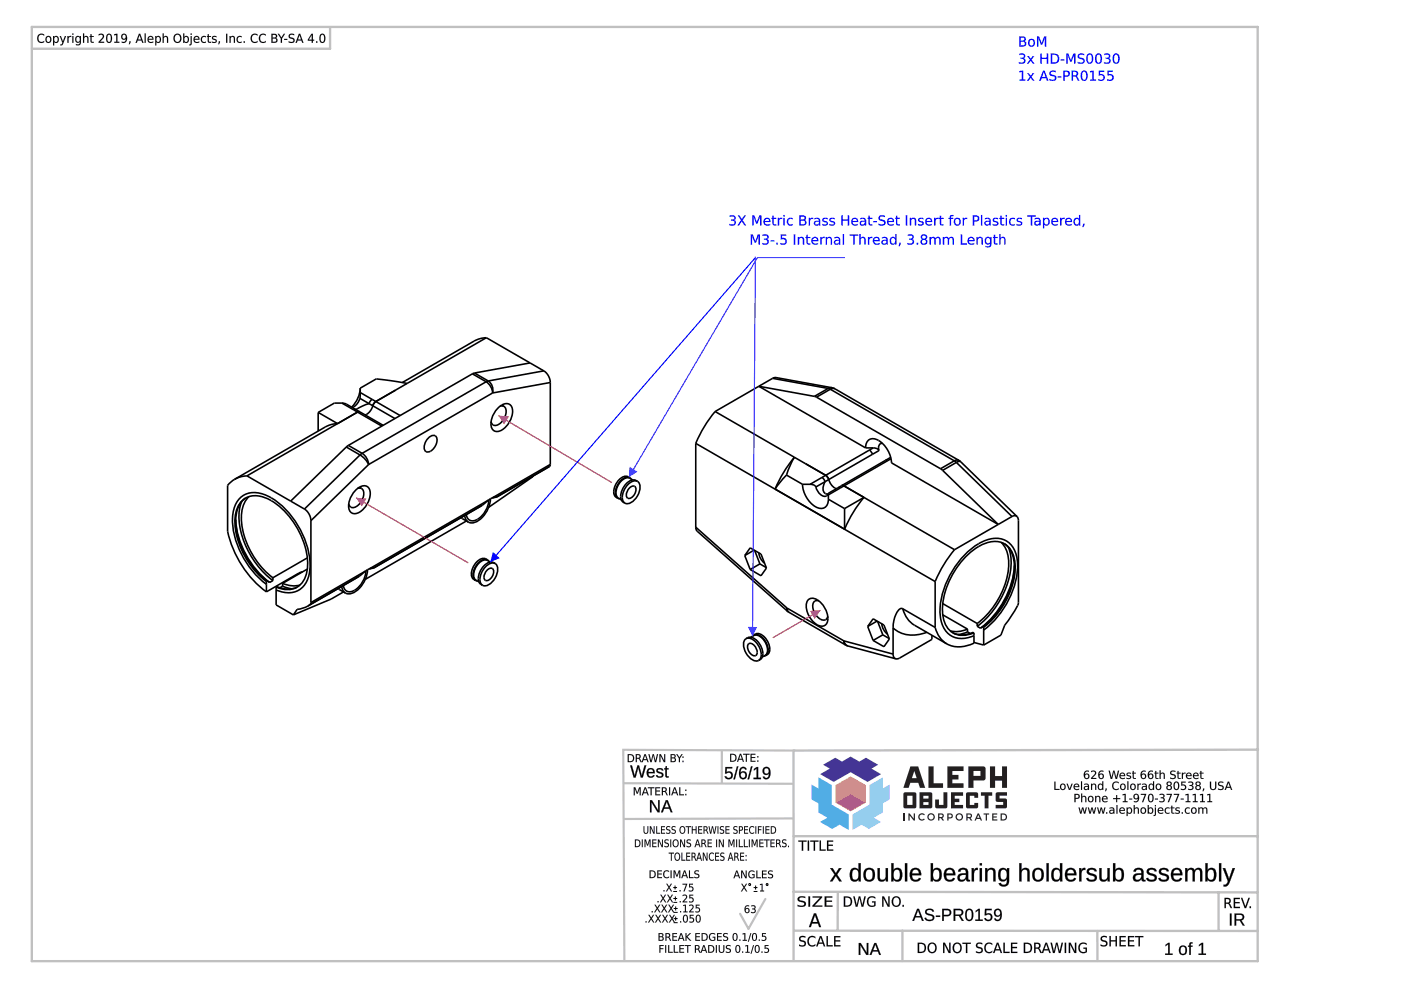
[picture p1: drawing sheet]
<svg xmlns="http://www.w3.org/2000/svg" width="297mm" height="210mm" viewBox="0 0 297 210" stroke-linecap="round" stroke-linejoin="round" font-family="sans-serif">
<g fill="none" stroke="#000" stroke-width=".34">
<path d="M100.2 79.3l-26.3 15.1M100.2 79.3l2.9 1.6M100.6 79.1l-.4 .2M100.6 79.1l2.9 1.7M103.1 71.6l-1.6 .3-1 .4-15.2 8.8M103.1 71.6l-23.4 13.5M103.1 71.6l12.2 7M112.4 77l-11.8 2.1M115.3 78.6l1 1.1 .4 1.4M115.3 78.6l-11.8 2.2M67.5 87.4v4M67.5 87.4l4.1 2.4"/>
<path d="M71.6 89.8l-1.1 .2-1.5 .5-19.2 11.1M71.6 89.8h.1M72.5 85.5l1 .2 7.7 4.5M72.5 85.5h-1.6l-3.4 1.9M72.5 85.5l8.5 4.8M73.4 94.8l-11.8 11.4M73.4 94.8l2.9 1.7M73.9 94.4l-.5 .4M73.9 94.4l2.9 1.7M75.5 86.9h-.5M75.8 87.4h.1M75.8 87.4l-23.4 13.5"/>
<path d="M76.3 87.3l-.5 .1M76.3 87.3h.1M76.3 84.5l-.6 1.2-1 .7M76.3 84.5l7.4 4.2M76.3 96.5l1.1 .9 .8 1.1M76.3 96.5l-11.8 11.4M76.4 82.3l-.4 1.8-.6 1.2-.8 1M76.4 83.2l-.1 1.3M76.4 82.3v.9M76.4 83.2l8.4 4.9M76.8 96.1l.9 1 .5 1.4M76.8 96.1l-.5 .4"/>
<path d="M78.2 98.5l-12.3 11.9M78.9 84.7l-.1 .1a2.33 2.33 0 0 1-1.9 1.3l-1.4 .7M79 86h.1M79 86l-.6 1.3-1 .7M79.7 85.1h.1M79.7 85.1l-.7 .9M83.9 82.7h.1M83.9 82.7l-4.2 2.4M86.3 81.3l-6.5-1-3.4 2M90.7 93a1.24 1.24 0 0 1 1.8-.4 2.48 2.48 0 0 1-2 3.2 .95 .95 0 0 1-.6-1.2l.4-1.1zM103.1 80.9l.9 1.1 .4 1.3M103.1 80.9l-26.3 15.2"/>
<path d="M103.5 80.8a2.38 2.38 0 0 1 .9 2.5M103.5 80.8l-.4 .1M104.4 83.3l-26.2 15.2M105.4 86.7a2.12 2.12 0 0 1 2.8-.9 2.91 2.91 0 0 1 0 3.4 3.8 3.8 0 0 1-2.8 2.3 1.6 1.6 0 0 1-1.3-2.3 5.4 5.4 0 0 1 1.3-2.5zM106 86.1l.8 .1M106.4 85.9l.4 .3M106.8 86.2a2.12 2.12 0 0 1-.1 2.8l-.6 .7a1.08 1.08 0 0 1-1.1 .6 1.08 1.08 0 0 1-.9-.9M116.5 98.9l-11 6.4M116.5 98.9l-11.1 6.4M116.7 98.5l-.2 .4M116.7 81.1v17.4M116.7 98.5l-12.3 7"/>
<path d="M116.7 81.1l-12.3 2.2M147.5 94l50.8 29.3M147.5 94v17.8M151.6 87.3a26.5 26.5 0 0 0-4.1 6.7M151.6 87.3l23.5 13.5 .4 .3a3.7 3.7 0 0 0 1.8 2.5M163.8 80.2l.7-.1 11.9 2.1M163.8 80.2l-12.2 7.1M163.8 80.2l11.8 2.2M170.8 98.3h.1M172.7 84l.4 .2M172.7 84l-11.8-2.1 22.6 13.1M173.1 84.2l26.3 15.2"/>
<path d="M175.6 82.4l.4 .1M175.6 82.4l-2.9 1.6M176 82.5l26.3 15.2M176 82.5l-2.9 1.7M176.4 82.2l.6 .2M176.4 82.2l-.8 .2M177 82.4l-.4-.1-.6 .2M177 82.4l26.3 15.2M183.5 95a1.67 1.67 0 0 1 .8-1.8 1.67 1.67 0 0 1 2 .2 6.1 6.1 0 0 1 2.7 4.7l22.6 13.1M183.5 95h1.6M184.3 95.4l.7 .9M185 96.3l-12 7"/>
<path d="M185.1 95l.9 .2 .3 .3M185.1 95l-13.3 7.7M186.3 95.5l-1.3 .8M186.7 94.1l-.4 .6v.8M187 93.9l-.3 .2M187.1 94l-.4 .1M187.7 97.6l.5 .1M187.7 97.6l-12.1 7M188.8 97l-1.1 .6M188.9 97.3l-13.3 7.6M199.4 99.4l.5 .3M199.9 99.7l11.7 11.5"/>
<path d="M202.3 97.7l.5 .3M202.3 97.7l-2.9 1.7M202.8 98l11.8 11.5M202.8 98l-2.9 1.7M203.3 97.6l.4 .3M203.3 97.6l-.4-.1-.6 .2M203.7 97.9l-.4-.1-.5 .2M203.7 97.9l11.9 11.6M49.8 101.6l-1.5 1.3v9.7a22 22 0 0 0 8.2 12.9M50 110.2a18.4 18.4 0 0 0 7.2 13.3M51.2 106.4a13.2 13.2 0 0 0 1.5 10.5 18.1 18.1 0 0 0 5.2 6.2M52.1 105.6a5.5 5.5 0 0 0-2.1 4.9 17.3 17.3 0 0 0 6.7 12.7"/>
<path d="M52.4 100.9l-1.7 .3-.9 .4M52.4 100.9l12.1 7M52.8 105.3a6.9 6.9 0 0 0-1.5 6.1 17.7 17.7 0 0 0 6.6 11.1M64.5 107.9l1 1.1 .4 1.4M65.2 118.3l-7.3 4.2M65.9 110.4v17.4M75.2 104.2a2.12 2.12 0 0 1 2.8-.9 2.91 2.91 0 0 1 0 3.3 3.8 3.8 0 0 1-2.8 2.3 1.6 1.6 0 0 1-1.2-2.3 5.4 5.4 0 0 1 1.2-2.4zM75.8 103.5l.9 .1M76.2 103.3l.5 .3M76.7 103.6a2.12 2.12 0 0 1-.2 2.8l-.6 .7a1.08 1.08 0 0 1-1.1 .6 1.08 1.08 0 0 1-.9-.9M97.9 109.7l.1 .3 1.3 .7M98.5 109.3a1.76 1.76 0 0 0 .8 1.4"/>
<path d="M98.9 110.5l-21.4 12.3M102.3 107.1l-1.1 .6M102.3 107.1l-23 13.3M103.3 118.7a2.15 2.15 0 0 0-2.5 1.5 2.22 2.22 0 0 0 0 2.9M103.3 118.7l.3 .3M103.3 118.7a1.59 1.59 0 0 0-2.3 .5 3.1 3.1 0 0 0-.8 3.5l.6 .4M103.6 106l-1.3 1.1M103.6 106l-25.3 14.6M103.6 106a5.1 5.1 0 0 1-2.9 4.4 1.33 1.33 0 0 1-1.8-1.3M104 119.2a1.74 1.74 0 0 0-2.8 .6 2.71 2.71 0 0 0-.5 3l.8 .6M104 105.8l-.4 .2M104 105.8a5.6 5.6 0 0 1-3.8 5.1l-.9-.2"/>
<path d="M104.4 105.5l-.4 .3M105 119.5a2.1 2.1 0 0 0-2.4 1.1 2.99 2.99 0 0 0-.5 3.3l.2 .2M105 119.5a2.35 2.35 0 0 1 0 3.1 2.35 2.35 0 0 1-2.7 1.5M105 119.5a1.68 1.68 0 0 0-2.4 .5 3.3 3.3 0 0 0-.9 3.7l.6 .4M105.4 105.3l-1 .2M105.5 105.3l-1.2 .3M105.5 105.3h-.1M113.1 100.9l-9.5 6.7M131 105.6l.4 .2M133.4 103.5a.74 .74 0 0 1 1-.4 .74 .74 0 0 1 .4 .9 1.74 1.74 0 0 1-1.7 1.6 1.45 1.45 0 0 1 .3-2.1zM133.5 101.3a2.15 2.15 0 0 0-2.5 1.4 2.22 2.22 0 0 0 0 2.9M133.5 101.3l.3 .3"/>
<path d="M133.5 101.3a1.59 1.59 0 0 0-2.3 .5 3.1 3.1 0 0 0-.8 3.5l.6 .3M134.1 101.7a1.74 1.74 0 0 0-2.7 .7 2.71 2.71 0 0 0-.5 3l.8 .5M135.2 102.1a2.1 2.1 0 0 0-2.4 1.1 2.99 2.99 0 0 0-.5 3.3l.2 .2M135.2 102.1a2.35 2.35 0 0 1 0 3 2.35 2.35 0 0 1-2.7 1.6M135.2 102.1a1.68 1.68 0 0 0-2.4 .5 3.3 3.3 0 0 0-.9 3.7l.6 .4M147.5 111.8l.3 .8 19.2 17M147.5 111.8l19.4 17.1M157.9 117.8l1.2-1.6 2.3 1.3 1.1 2.9-1.1 1.7-2.3-1.4M157.9 117.8l1.2 2.9M159.9 116.6l-2 1.2M160 116.7l1.1 2.9M160.9 117.2a3.1 3.1 0 0 0 1.2 2.2"/>
<path d="M161.1 119.6l1.4 .7M161.1 119.6l-2 1.1M164.3 103.7l14.8 8.5M164.3 103.7h.1M166.7 100.7l.9-2.3 .8-1.4a26.5 26.5 0 0 0-4.1 6.7M166.7 100.7l-2.4 3M166.7 100.7l3.4 2M170.1 102.7a5.8 5.8 0 0 0 3.4 5 1.61 1.61 0 0 0 2.1-1.8M170.1 102.7h1.7M171.8 102.7l.9 .2 .3 .4M173 103.3a2.51 2.51 0 0 0 2 1.9l.4-.1 .2-.3M174.3 101.2a1.09 1.09 0 0 1 .3 1.7 1.21 1.21 0 0 0 1 1.9"/>
<path d="M175.6 104.6v.3M175.6 104.6v.2M175.6 105.9l3.5 1.9M175.6 104.9v1M177.7 103.4l.5 .1M178.5 103h.4l23.5 13.5M178.5 103h.4l4.3 2.5M178.5 103h.1M179.1 107.8v4.4M183.2 105.5a27.1 27.1 0 0 0-4.1 6.7M183.2 105.5l-4.1 2.3M202.4 116.5a26.5 26.5 0 0 0-4.1 6.8"/>
<path d="M211.6 111.2l-9.2 5.3M212.3 115a6.9 6.9 0 0 1 1.5 6.1 17.7 17.7 0 0 1-6.6 11.1M212.9 115.3a5.5 5.5 0 0 1 2.2 4.9 17.3 17.3 0 0 1-6.7 12.7M213.8 116.1a13.2 13.2 0 0 1-1.4 10.5 18.1 18.1 0 0 1-5.2 6.2M214.6 109.5l.6-.2 .4 .2M214.6 109.5l-3 1.7M215.1 119.9a18.4 18.4 0 0 1-7.2 13.3M215.6 109.5l.3 .9v17.4a16.6 16.6 0 0 1-2.9 4.8l-.8 2.1-3.6 2.1M56.5 123.9a18.2 18.2 0 0 1-7.2-14.2 5.2 5.2 0 0 1 3.4-5.1 7.2 7.2 0 0 1 5.8 1.6 18.2 18.2 0 0 1 7.2 14.2 5.2 5.2 0 0 1-3.3 5.1 5.8 5.8 0 0 1-3.9-.4M56.5 123.3a16.9 16.9 0 0 1-6.6-13.7 4.4 4.4 0 0 1 4-4.5 10.2 10.2 0 0 1 7.6 4.6 15.8 15.8 0 0 1 3.6 11.5 4.3 4.3 0 0 1-6.6 3.3M56.5 123.3v2.2M56.7 123.2l.5 .3"/>
<path d="M56.7 123.2l-.2 .1M57.2 123.5h.1M57.9 123.1l-.7 .4M57.9 122.5v.6M58.5 124.5v3.8l3.7 2.1M59.9 124.3l2 .5M59.9 123.7l2 .5 1.7-.2M59.9 123.7v.6M59.9 124.3l-.5 .3M61.6 122.5l.2 .1M63.1 124.5a4.9 4.9 0 0 1-4.4-.1l-.2 .1M63.7 121.4l.1 .1"/>
<path d="M64.1 121.3l-.8 .2-6.8 4M65.2 120.7l-5.3 3M65.3 128.5l-1.3 .5-1 .2-.8 1.2M65.9 127.8l-.1 .3-.5 .4M71.9 124.7l.1 .3 1.2 .7M72.5 124.3a1.76 1.76 0 0 0 .7 1.4M72.8 125.5l-2.6 1.5-8 3.4M76.2 122.2l-1 .6M76.2 122.2l-10.9 6.3M77.5 121.1l-1.3 1.1M77.5 121.1l-11.6 6.7M77.6 121a5.1 5.1 0 0 1-3 4.4 1.33 1.33 0 0 1-1.8-1.3"/>
<path d="M77.9 120.8l-.4 .3M77.9 120.8a5.6 5.6 0 0 1-3.8 5.1l-.9-.2M78.3 120.6l-.4 .2M79.3 120.4l-1 .2M100.8 123.1l.4 .1M103.2 120.9a.74 .74 0 0 1 1-.4 .74 .74 0 0 1 .5 .9 1.74 1.74 0 0 1-1.8 1.6 1.45 1.45 0 0 1 .3-2.1zM158.2 135.4a2.1 2.1 0 0 1 2.4 1.1 2.99 2.99 0 0 1 .5 3.3l-.3 .2M158.2 135.4a2.36 2.36 0 0 0 0 3.1 2.36 2.36 0 0 0 2.6 1.5M158.2 135.4a1.68 1.68 0 0 1 2.4 .5 3.3 3.3 0 0 1 .8 3.7l-.6 .4M158.8 136.5a1.74 1.74 0 0 1 1.7 2.1 .78 .78 0 0 1-.7 .5 .78 .78 0 0 1-.7-.6 1.51 1.51 0 0 1-.3-2zM159.2 135.1a1.74 1.74 0 0 1 2.8 .7 2.71 2.71 0 0 1 .5 3l-.9 .5M159.8 134.6a2.15 2.15 0 0 1 2.6 1.5 2.22 2.22 0 0 1 0 2.9"/>
<path d="M159.8 134.6l-.3 .3M159.8 134.6a1.59 1.59 0 0 1 2.3 .5 3.1 3.1 0 0 1 .8 3.5l-.5 .4M162.4 139l-.4 .1M166.9 128.9l.1 .6 .3 .3M166.9 128.9l.1 .7M166.9 128.9l12 7M167 129.6l.3 .2M167.3 129.8l12 7M171.5 127a2.22 2.22 0 0 1 2.7 1 4.3 4.3 0 0 1 1.1 4.2 1.56 1.56 0 0 1-2.5 0 4.6 4.6 0 0 1-1.7-4.6zM173.6 127.4a1 1 0 0 0-1.1 .2 1 1 0 0 0-.2 1.2 2.96 2.96 0 0 0 2.5 2.7 .9 .9 0 0 0 .7-.8M178.9 135.9a1.31 1.31 0 0 0 .9 1.1M178.9 135.9l.1 .5 .3 .4"/>
<path d="M178.9 135.9l10.5 2.8M179.3 136.8l.5 .2M179.8 137l10.1 2.7M184 132.8l1.1-1.6 2.3 1.3 1.2 3-1.2 1.6-2.3-1.3M184 132.8l1.1 3M186 131.7l-2 1.1M186.1 131.7l1.1 2.9M187 132.3a3.1 3.1 0 0 0 1.2 2.1M187.2 134.6l-2.1 1.2M187.2 134.6l1.3 .8M189.4 138.7l.1 .6 .4 .4M189.4 133.1a6.6 6.6 0 0 0 7.1 1"/>
<path d="M189.4 133.1v5.6M191.4 129.1a1.16 1.16 0 0 0-1.3 .9l-.6 1.6-.1 1.5M191.4 129.1l.8 1.8 1.2 1.3 7.3 4.3M191.4 129.1l6.9 3.9M197.6 134.7v.9l-6.9 3.9-.8 .2M198.3 133l.4 1.3 .7 1.1 1.3 1.1M198.3 123.3v9.7M199.9 130.4l5.2 3M199.9 128l7.3 4.2M202 134.2a4.9 4.9 0 0 0 4.3-.1l.2 .1M205.1 134l-2 .5M205.1 133.4l-1.9 .5-1.8-.2"/>
<path d="M205.1 134l.6 .3M205.1 133.4v.6M206.5 134.2v2.2a6.2 6.2 0 0 1-5.8 .1M206.5 136.2l2.1 .6M207.2 132.2v.6M207.2 132.8l.7 .4M207.9 133.2h.1M208.4 132.9l-.5 .3M208.4 132.9l.2 .1M208.6 133.6a18.2 18.2 0 0 0 7.1-14.2 5.2 5.2 0 0 0-3.3-5.1 7.2 7.2 0 0 0-5.9 1.6 18.2 18.2 0 0 0-7.2 14.2 5.2 5.2 0 0 0 3.4 5.1 5.8 5.8 0 0 0 3.8-.4M208.6 133a16.9 16.9 0 0 0 6.6-13.7 4.4 4.4 0 0 0-4-4.5 10.2 10.2 0 0 0-7.6 4.6 15.8 15.8 0 0 0-3.6 11.5 4.3 4.3 0 0 0 6.5 3.3M208.6 133v3.8"/>
</g>
<path d="M75.5 105.6l23.8 13.8" fill="none" stroke="#f00" stroke-width=".24"/>
<path d="M75.5 105.6l2.2 .1-1 1.7z" fill="#f00"/>
<path d="M105.7 88.1l24 14.2" fill="none" stroke="#f00" stroke-width=".24"/>
<path d="M105.7 88.1l2.2 .2-1 1.7z" fill="#f00"/>
<path d="M173.9 129.4l-10 5.8" fill="none" stroke="#f00" stroke-width=".24"/>
<path d="M171.8 129.5l2.1-.1-1.2 1.8z" fill="#f00"/>
<path d="M160.6 54.6l-27.3 46.6" fill="none" stroke="#50f" stroke-width=".24"/>
<path d="M133.5 99l1.6 1-1.8 1.2z" fill="#50f"/>
<path d="M160.6 54.6h18.5" fill="none" stroke="#50f" stroke-width=".24"/>
<path d="M160.2 54.6l-56.2 64.6" fill="none" stroke="#00f" stroke-width=".24"/>
<path d="M104.5 117.1l1.5 1.2-2 .9z" fill="#00f"/>
<path d="M160.2 54.4l-.7 80.5" fill="none" stroke="#50f" stroke-width=".24"/>
<path d="M158.6 133h1.9l-1 1.9z" fill="#50f"/>
<g fill="#00f">
<path d="M154.7 45.7a.73 .73 0 0 1 .9 0 .73 .73 0 0 1 .3 .8l-.3 .2a.67 .67 0 0 1 .3 .9 .67 .67 0 0 1-1 .2l-.3-.1v-.2a.57 .57 0 0 0 .8 .1 .57 .57 0 0 0 .2-.7l-.6-.1v-.3h.3a.35 .35 0 0 0 .4-.3 .35 .35 0 0 0-.5-.3l-.5 .1zM156.5 45.7h.3l.5 .8 .5-.8h.3l-.7 1 .8 1.1h-.3l-.6-.9-.6 .9h-.3l.7-1.1zM159.5 45.7h.4l.6 1.4 .5-1.4h.4v2.1h-.2v-1.9l-.6 1.5h-.3l-.5-1.5v1.9h-.3zM162.1 46.4a.74 .74 0 0 1 .9-.2 .74 .74 0 0 1 .3 .9h-1.2a.68 .68 0 0 0 1.2 .4v.2a.9 .9 0 0 1-1.2-.1 .9 .9 0 0 1 0-1.2zM162.3 46.5l-.1 .4h.9l-.3-.5zM163.8 45.8h.2v.4h.6v.2h-.6l.1 1 .5 .2v.2l-.6-.1-.2-.1v-1.2h-.2v-.2h.2zM164.9 46.2h.3v.3l.2-.3h.4v.3a.47 .47 0 0 0-.4 0 .47 .47 0 0 0-.2 .5v.8h-.3zM166.1 46.2h.3v1.6h-.3zM166.1 45.6h.3v.3h-.3zM167 46.4l.7-.2 .4 .1v.2a.61 .61 0 0 0-.8 .1 .61 .61 0 0 0 0 .8 .61 .61 0 0 0 .8 .1v.2a.86 .86 0 0 1-1.1-.2 .86 .86 0 0 1 0-1.1zM169.8 46.8v.8h.4a.39 .39 0 0 0 .5-.4 .39 .39 0 0 0-.5-.4zM169.8 45.9v.7h.4a.33 .33 0 0 0 .4-.4 .33 .33 0 0 0-.4-.3zM169.5 45.7h.7a.51 .51 0 0 1 .7 .3 .51 .51 0 0 1-.4 .7 .59 .59 0 0 1 .5 .7 .59 .59 0 0 1-.8 .4h-.7zM171.5 46.2h.2v.3l.2-.3h.5v.3a.47 .47 0 0 0-.5 0 .47 .47 0 0 0-.2 .5v.8h-.2zM172.9 47.1v.1a.42 .42 0 0 0 .5 .4 .42 .42 0 0 0 .2-.6zM172.7 46.3a.77 .77 0 0 1 1.2 .6v.9h-.3v-.2a.56 .56 0 0 1-.7 .3 .56 .56 0 0 1-.3-.7 .56 .56 0 0 1 .7-.4h.3a.56 .56 0 0 0-.3-.4 .56 .56 0 0 0-.6 .1zM174.5 46.3l.8-.1 .2 .3a.43 .43 0 0 0-.5-.2 .43 .43 0 0 0-.3 .5 .65 .65 0 0 1 .6 .2 .65 .65 0 0 1 .1 .7l-.9 .1-.2-.1v-.2a.56 .56 0 0 0 1-.2l-.1-.1a.64 .64 0 0 1-.6-.2 .64 .64 0 0 1-.1-.7zM176 46.3l.9-.1 .1 .3a.43 .43 0 0 0-.5-.2 .43 .43 0 0 0-.3 .5 .65 .65 0 0 1 .6 .2 .65 .65 0 0 1 .1 .7l-.9 .1-.2-.1v-.2a.56 .56 0 0 0 1-.2l-.1-.1a.64 .64 0 0 1-.6-.2 .64 .64 0 0 1-.1-.7zM178.4 45.7h.3v.8h1v-.8h.3v2.1h-.3v-1h-1v1h-.3zM180.7 46.4a.74 .74 0 0 1 .9-.2 .74 .74 0 0 1 .3 .9h-1.2a.68 .68 0 0 0 1.2 .4v.2a.9 .9 0 0 1-1.2-.1 .9 .9 0 0 1 0-1.2zM180.9 46.5l-.2 .4h1l-.3-.5zM182.7 47.1l-.1 .1a.42 .42 0 0 0 .5 .4 .42 .42 0 0 0 .3-.6zM182.4 46.3a.77 .77 0 0 1 1.2 .6v.9h-.2v-.2a.56 .56 0 0 1-.7 .3 .56 .56 0 0 1-.4-.7 .56 .56 0 0 1 .7-.4h.4a.56 .56 0 0 0-.4-.4 .56 .56 0 0 0-.6 .1zM184.2 45.8h.2v.4h.6v.2h-.6v1l.6 .2v.2l-.6-.1-.2-.1v-1.2h-.2v-.2h.2zM185.2 46.9h.7v.2h-.7zM186.5 45.8l.8-.1h.3v.3a.64 .64 0 0 0-1 .3v.1a1.14 1.14 0 0 1 1.2 .8 .96 .96 0 0 1-1.5 .5v-.3a.76 .76 0 0 0 1.2-.2l-.1-.2a1.03 1.03 0 0 1-1.1-.9zM188.3 46.4a.74 .74 0 0 1 .9-.2 .74 .74 0 0 1 .3 .9h-1.2a.68 .68 0 0 0 1.2 .4v.2a.9 .9 0 0 1-1.2-.1 .9 .9 0 0 1 0-1.2zM188.5 46.5l-.2 .4h1l-.3-.5zM190 45.8h.2v.4h.6v.2h-.6l.1 1 .5 .2v.2l-.6-.1-.2-.1v-1.2h-.2v-.2h.2zM192.1 45.7h.2v2.1h-.2zM192.9 46.2h.3v.3a.58 .58 0 0 1 .7-.3 .58 .58 0 0 1 .3 .6v1h-.2v-1a.41 .41 0 0 0-.5-.4 .41 .41 0 0 0-.3 .5v.9h-.3zM194.8 46.3l.9-.1 .1 .3a.43 .43 0 0 0-.5-.2 .43 .43 0 0 0-.3 .5 .65 .65 0 0 1 .6 .2 .65 .65 0 0 1 .1 .7l-.9 .1-.2-.1v-.2a.56 .56 0 0 0 1-.2l-.1-.1a.64 .64 0 0 1-.6-.2 .64 .64 0 0 1-.1-.7zM196.4 46.4a.74 .74 0 0 1 .9-.2 .74 .74 0 0 1 .3 .9h-1.2a.68 .68 0 0 0 1.2 .4v.2a.9 .9 0 0 1-1.2-.1 .9 .9 0 0 1 0-1.2zM196.6 46.5l-.2 .4h1l-.3-.5zM198.1 46.2h.2v.3l.2-.3h.5v.3a.47 .47 0 0 0-.5 0 .47 .47 0 0 0-.2 .5v.8h-.2zM199.3 45.8h.2v.4h.6v.2h-.6v1l.6 .2v.2l-.6-.1-.2-.1v-1.2h-.2v-.2h.2zM201.5 45.7l.6-.1v.2l-.5 .1v.3h.5v.2h-.5v1.4h-.2v-1.4h-.3v-.2h.3zM202.6 46.6a.56 .56 0 0 0-.1 .7 .56 .56 0 0 0 .8 .2 .56 .56 0 0 0 .1-.8 .56 .56 0 0 0-.8-.1zM202.2 47a.8 .8 0 0 1 1.6 0 .8 .8 0 0 1-1.6 0zM204.1 46.2h.3v.3l.2-.3h.4v.3a.47 .47 0 0 0-.4 0 .47 .47 0 0 0-.2 .5v.8h-.3zM206.5 45.9v.8h.4a.4 .4 0 0 0 .4-.4 .4 .4 0 0 0-.4-.4zM206.3 45.7h.6a.64 .64 0 0 1 .7 .6 .64 .64 0 0 1-.7 .6h-.4v.9h-.2zM208 45.6h.3v2.2h-.3zM209.1 47.1l-.1 .1a.42 .42 0 0 0 .5 .4 .42 .42 0 0 0 .3-.6zM208.8 46.3a.77 .77 0 0 1 1.3 .6v.9h-.3v-.2a.56 .56 0 0 1-.7 .3 .56 .56 0 0 1-.4-.7 .56 .56 0 0 1 .7-.4h.4a.56 .56 0 0 0-.4-.4 .56 .56 0 0 0-.6 .1zM210.6 46.3l.9-.1 .1 .3a.43 .43 0 0 0-.5-.2 .43 .43 0 0 0-.3 .5 .65 .65 0 0 1 .7 .2 .65 .65 0 0 1 0 .7l-.9 .1-.1-.1v-.2a.56 .56 0 0 0 .9-.2l-.1-.1a.64 .64 0 0 1-.6-.2 .64 .64 0 0 1-.1-.7zM212.1 45.8h.3v.4h.5v.2h-.5v1l.5 .2v.2l-.6-.1-.2-.1v-1.2h-.2v-.2h.2zM213.2 46.2h.3v1.6h-.3zM213.2 45.6h.3v.3h-.3zM214.1 46.4l.8-.2 .3 .1v.2a.61 .61 0 0 0-.8 .1 .61 .61 0 0 0 0 .8 .61 .61 0 0 0 .8 .1v.2a.86 .86 0 0 1-1.1-.2 .86 .86 0 0 1 0-1.1zM215.7 46.3l.8-.1 .2 .3a.43 .43 0 0 0-.5-.2 .43 .43 0 0 0-.3 .5 .65 .65 0 0 1 .6 .2 .65 .65 0 0 1 .1 .7l-.9 .1-.2-.1v-.2a.56 .56 0 0 0 1-.2l-.1-.1a.64 .64 0 0 1-.6-.2 .64 .64 0 0 1-.1-.7zM217.8 45.7h1.8v.2h-.8v1.9h-.2v-1.9h-.8zM219.7 47.1l-.1 .1a.42 .42 0 0 0 .5 .4 .42 .42 0 0 0 .3-.6zM219.4 46.3a.77 .77 0 0 1 1.2 .6v.9h-.2v-.2a.56 .56 0 0 1-.8 .3 .56 .56 0 0 1-.3-.7 .56 .56 0 0 1 .7-.4h.4a.56 .56 0 0 0-.4-.4 .56 .56 0 0 0-.6 .1zM221.1 46.2h.3v.3a.69 .69 0 0 1 .9-.2 .69 .69 0 0 1 .2 .9 .62 .62 0 0 1-.4 .6 .62 .62 0 0 1-.7-.2v.8h-.3zM221.5 46.6a.56 .56 0 0 0-.1 .7 .56 .56 0 0 0 .8 .2 .56 .56 0 0 0 .1-.8 .56 .56 0 0 0-.8-.1zM223.1 46.4a.74 .74 0 0 1 .9-.2 .74 .74 0 0 1 .3 .9h-1.2a.68 .68 0 0 0 1.2 .4v.2a.9 .9 0 0 1-1.2-.1 .9 .9 0 0 1 0-1.2zM223.3 46.5l-.2 .4h1l-.3-.5zM224.8 46.2h.2v.3l.3-.3h.4v.3a.47 .47 0 0 0-.5 0 .47 .47 0 0 0-.2 .5v.8h-.2zM226 46.4a.74 .74 0 0 1 .9-.2 .74 .74 0 0 1 .4 .9h-1.2a.68 .68 0 0 0 1.1 .4v.2a.9 .9 0 0 1-1.2-.1 .9 .9 0 0 1 0-1.2zM226.2 46.5l-.1 .4h.9l-.2-.5zM227.8 46.4l.5-.2 .5 .3v-.9h.2v2.2h-.2v-.2a.69 .69 0 0 1-1 .1 .69 .69 0 0 1-.2-.9zM228 46.6a.56 .56 0 0 0-.1 .7 .56 .56 0 0 0 .8 .2 .56 .56 0 0 0 0-.8 .56 .56 0 0 0-.7-.1zM229.6 47.4h.3v.3l-.2 .4h-.2z"/>
<path d="M154.7 45.7a.74 .74 0 0 1 .9-.1 .74 .74 0 0 1 .3 .9l-.3 .2a.58 .58 0 0 1 .5 .5 .58 .58 0 0 1-.4 .6h-.3a.52 .52 0 0 1-.8-.4 .76 .76 0 0 0 1.1-.2l-.1-.3-.6-.1v-.3h.3a.33 .33 0 0 0 .4-.3 .33 .33 0 0 0-.5-.3l-.5 .1zM154.7 45.7v.3a.61 .61 0 0 1 1 .4l-.3 .1h-.4v.3a.48 .48 0 0 1 .8 .4 .48 .48 0 0 1-.8 .4l-.4-.1v.2a.75 .75 0 0 0 1 0 .75 .75 0 0 0 .2-1h-.3a.54 .54 0 0 0 .4-.8 .54 .54 0 0 0-.8-.2zM156.4 45.7h.4l.5 .8 .5-.8h.4l-.8 1 .8 1.1h-.3l-.6-.9-.6 .9h-.4l.8-1.1zM156.5 45.7l.6 1-.7 1.1h.3l.6-.9 .6 .9h.3l-.8-1.1 .7-1h-.3l-.5 .8-.5-.8zM159.5 45.7h.4l.6 1.4 .5-1.4h.5v2.1h-.4v-1.9l-.5 1.5h-.3l-.5-1.5v1.9h-.3zM159.5 45.7v2.1h.3v-1.9l.5 1.5h.3l.6-1.5v1.9h.2v-2.1h-.4l-.5 1.5-.6-1.5zM162.1 46.4a.74 .74 0 0 1 .9-.2 .74 .74 0 0 1 .3 .9h-1.1a.7 .7 0 0 0 1.1 .3v.1a.53 .53 0 0 1-.8 .3 .88 .88 0 0 1-.4-1.4zM162.1 46.4a.88 .88 0 0 0 0 1.2 .88 .88 0 0 0 1.2 .1v-.2a.69 .69 0 0 1-.7 .1 .69 .69 0 0 1-.5-.5h1.2a.72 .72 0 0 0-.3-.8 .72 .72 0 0 0-.9 .1zM162.3 46.5l-.1 .4h.9l-.3-.5zM162.3 46.5a.46 .46 0 0 1 .5-.1 .46 .46 0 0 1 .3 .5h-1zM163.8 45.7h.3l-.1 .5h.6v.2h-.6l.1 1 .5 .2v.2a.6 .6 0 0 1-.8-.5v-.9h-.2v-.2h.2zM163.8 45.8v.4h-.2v.2h.2v1.1l.3 .3h.5v-.2l-.5-.1-.1-.2v-.9h.6v-.2h-.6v-.4zM164.9 46.2h.3v.3l.2-.3h.5v.3a.45 .45 0 0 0-.5 0 .45 .45 0 0 0-.2 .5v.8h-.3zM164.9 46.2v1.6h.3v-.8a.46 .46 0 0 1 .1-.5 .46 .46 0 0 1 .5 0v-.3l-.4 .1-.2 .2v-.3zM166.1 46.2h.3v1.6h-.3zM166.1 46.2v1.6h.3v-1.6zM166.1 45.6h.3v.3h-.3zM166.1 45.6v.3h.3v-.3zM167 46.4l.4-.2a.43 .43 0 0 1 .5-.1 .43 .43 0 0 1 .2 .4 .6 .6 0 0 0-.8 .1 .6 .6 0 0 0 0 .8 .6 .6 0 0 0 .8 .1 .44 .44 0 0 1-.3 .4 .44 .44 0 0 1-.4-.1 .9 .9 0 0 1-.4-1.4zM167 46.4a.84 .84 0 0 0 0 1.1 .84 .84 0 0 0 1.1 .2v-.2a.62 .62 0 0 1-.9-.1 .62 .62 0 0 1 0-.8 .62 .62 0 0 1 .9-.1v-.2l-.4-.1zM169.8 46.8v.8l.4-.1a.38 .38 0 0 0 .5-.3 .38 .38 0 0 0-.5-.4zM169.7 46.8h.5a.41 .41 0 0 1 .5 .4 .41 .41 0 0 1-.5 .4h-.5zM169.8 45.9v.7l.4-.1a.32 .32 0 0 0 .4-.3 .32 .32 0 0 0-.4-.3zM169.7 45.9h.5a.34 .34 0 0 1 .4 .3 .34 .34 0 0 1-.4 .4h-.5zM169.5 45.7h.7a.53 .53 0 0 1 .7 .3 .53 .53 0 0 1-.4 .7 .58 .58 0 0 1 .5 .6 .58 .58 0 0 1-.5 .5h-1zM169.5 45.7v2.1h.7a.58 .58 0 0 0 .8-.5 .58 .58 0 0 0-.5-.6 .5 .5 0 0 0 .4-.7 .5 .5 0 0 0-.7-.3zM171.4 46.2h.3v.3l.2-.3h.5v.3a.45 .45 0 0 0-.5 0 .45 .45 0 0 0-.2 .5v.8h-.3zM171.5 46.2v1.6h.2v-.8a.46 .46 0 0 1 .2-.5 .46 .46 0 0 1 .5 0v-.3l-.5 .1-.2 .2v-.3zM173 47.1l-.1 .1a.37 .37 0 0 0 .3 .4 .37 .37 0 0 0 .4-.3v-.3zM172.9 47.1l.7-.1a.45 .45 0 0 1-.2 .6 .45 .45 0 0 1-.6-.3zM172.7 46.3a.79 .79 0 0 1 1.2 .6v.9h-.3v-.2a.57 .57 0 0 1-.7 .3 .57 .57 0 0 1-.3-.8 .57 .57 0 0 1 .7-.3h.3a.57 .57 0 0 0-.4-.4 .57 .57 0 0 0-.5 .1zM172.7 46.3v.2a.6 .6 0 0 1 1 .3 .71 .71 0 0 0-.8 .1 .71 .71 0 0 0-.3 .6 .6 .6 0 0 0 1.1 0l-.1 .3h.3v-.9a.76 .76 0 0 0-1.2-.6zM174.5 46.3l.3-.1a.43 .43 0 0 1 .4-.1 .43 .43 0 0 1 .3 .4h-.1a.42 .42 0 0 0-.4-.2 .42 .42 0 0 0-.3 .5l.3 .1a.52 .52 0 0 1 .5 .7 .52 .52 0 0 1-.7 .2h-.5v-.3a.55 .55 0 0 0 .9-.2l-.8-.4-.1-.3zM174.5 46.3a.46 .46 0 0 0-.1 .5 .46 .46 0 0 0 .5 .3l.3 .1a.36 .36 0 0 1-.1 .5 .36 .36 0 0 1-.5-.1l-.3-.1v.2a.73 .73 0 0 0 1.2-.5l-.9-.5a.53 .53 0 0 1 .9-.2v-.2zM176 46.3l.3-.1a.43 .43 0 0 1 .4-.1 .43 .43 0 0 1 .3 .4 .42 .42 0 0 0-.5-.2 .42 .42 0 0 0-.3 .5l.3 .1a.52 .52 0 0 1 .6 .7 .52 .52 0 0 1-.8 .2h-.5v-.3a.55 .55 0 0 0 1-.2l-.9-.4-.1-.3zM176 46.3a.46 .46 0 0 0-.1 .5 .46 .46 0 0 0 .5 .3l.3 .1a.36 .36 0 0 1-.1 .5 .36 .36 0 0 1-.5-.1l-.3-.1v.2a.73 .73 0 0 0 1.2-.5l-.9-.5a.53 .53 0 0 1 .9-.2v-.2zM178.4 45.7h.3v.8h1v-.8h.3v2.1h-.3v-1h-1v1h-.3zM178.4 45.7v2.1h.3v-1h1.1l-.1 1h.3v-2.1h-.3l.1 .9h-1.1v-.9zM180.7 46.4a.74 .74 0 0 1 .9-.2 .74 .74 0 0 1 .3 .9h-1.1a.7 .7 0 0 0 1.1 .3v.1a.53 .53 0 0 1-.8 .3 .88 .88 0 0 1-.4-1.4zM180.7 46.4a.88 .88 0 0 0 0 1.2 .88 .88 0 0 0 1.2 .1v-.2a.69 .69 0 0 1-.7 .1 .69 .69 0 0 1-.5-.5h1.2a.72 .72 0 0 0-.3-.8 .72 .72 0 0 0-.9 .1zM180.9 46.5l-.2 .4h1l-.3-.5zM180.9 46.5a.46 .46 0 0 1 .5-.1 .46 .46 0 0 1 .3 .5h-1zM182.7 47.1l-.1 .1a.37 .37 0 0 0 .3 .4 .37 .37 0 0 0 .4-.3l.1-.3zM182.7 47.1l.7-.1a.45 .45 0 0 1-.3 .6 .45 .45 0 0 1-.6-.3zM182.4 46.3a.79 .79 0 0 1 1.2 .6v.9h-.2v-.2a.57 .57 0 0 1-.8 .3 .57 .57 0 0 1-.3-.8 .57 .57 0 0 1 .7-.3h.4a.57 .57 0 0 0-.4-.4 .57 .57 0 0 0-.6 .1zM182.4 46.3v.2a.6 .6 0 0 1 1 .3 .71 .71 0 0 0-.8 .1 .71 .71 0 0 0-.3 .6 .6 .6 0 0 0 1.1 0v.3h.2v-.9a.76 .76 0 0 0-1.2-.6zM184.1 45.7h.3v.5h.6v.2h-.6v1l.6 .2v.2a.6 .6 0 0 1-.9-.5l.1-.9h-.3v-.2h.3zM184.2 45.8v.4h-.2v.2h.2v1.1l.2 .3h.6v-.2l-.5-.1-.1-.2v-.9h.6v-.2h-.6v-.4zM185.1 46.9h.8v.2h-.8zM185.2 46.9v.2h.7v-.2zM186.4 45.8l.4-.2a.54 .54 0 0 1 .8 .5 .63 .63 0 0 0-1 .2l.5 .3a.67 .67 0 0 1 .6 .8 .67 .67 0 0 1-.9 .4l-.5-.1v-.3a.8 .8 0 0 0 1.1-.2l-.1-.2-.3-.1a.63 .63 0 0 1-.7-.3 .63 .63 0 0 1 .1-.8zM186.5 45.8a.57 .57 0 0 0-.2 .7 .57 .57 0 0 0 .6 .3 .44 .44 0 0 1 .6 .5 .44 .44 0 0 1-.7 .3l-.5-.2v.3a.9 .9 0 0 0 1.4-.6l-.2-.4-.9-.3a.55 .55 0 0 1 .3-.6 .55 .55 0 0 1 .7 .2v-.3h-.3zM188.3 46.4a.74 .74 0 0 1 .9-.2 .74 .74 0 0 1 .3 .9h-1.2a.7 .7 0 0 0 1.2 .3v.1a.53 .53 0 0 1-.9 .3 .88 .88 0 0 1-.3-1.4zM188.3 46.4a.88 .88 0 0 0 0 1.2 .88 .88 0 0 0 1.2 .1v-.2a.69 .69 0 0 1-.7 .1 .69 .69 0 0 1-.5-.5h1.2a.72 .72 0 0 0-.3-.8 .72 .72 0 0 0-.9 .1zM188.5 46.5l-.2 .4h1l-.3-.5zM188.5 46.5a.46 .46 0 0 1 .5-.1 .46 .46 0 0 1 .3 .5h-1zM190 45.7h.3l-.1 .5h.6v.2h-.6l.1 1 .5 .2v.2a.6 .6 0 0 1-.8-.5v-.9h-.2v-.2h.2zM190 45.8v.4h-.2v.2h.2v1.1l.3 .3h.5v-.2l-.5-.1-.1-.2v-.9h.6v-.2h-.6v-.4zM192 45.7h.4v2.1h-.4zM192.1 45.7v2.1h.2v-2.1zM192.9 46.2h.3v.3a.58 .58 0 0 1 .7-.3 .58 .58 0 0 1 .4 .6v1h-.3v-1a.4 .4 0 0 0-.5-.4 .4 .4 0 0 0-.3 .5v.9h-.3zM192.9 46.2v1.6h.3v-.9a.43 .43 0 0 1 .3-.5 .43 .43 0 0 1 .5 .4v1h.2v-1a.57 .57 0 0 0-.4-.6 .57 .57 0 0 0-.6 .3v-.3zM194.8 46.3l.3-.1a.43 .43 0 0 1 .4-.1 .43 .43 0 0 1 .3 .4 .42 .42 0 0 0-.5-.2 .42 .42 0 0 0-.3 .5l.3 .1a.52 .52 0 0 1 .5 .7 .52 .52 0 0 1-.7 .2h-.5v-.3a.55 .55 0 0 0 1-.2l-.9-.4-.1-.3zM194.8 46.3a.46 .46 0 0 0-.1 .5 .46 .46 0 0 0 .5 .3l.3 .1a.36 .36 0 0 1-.1 .5 .36 .36 0 0 1-.5-.1l-.3-.1v.2a.73 .73 0 0 0 1.2-.5l-.9-.5a.53 .53 0 0 1 .9-.2v-.2zM196.4 46.4a.74 .74 0 0 1 .9-.2 .74 .74 0 0 1 .3 .9h-1.2a.7 .7 0 0 0 1.2 .3v.1a.53 .53 0 0 1-.9 .3 .88 .88 0 0 1-.3-1.4zM196.4 46.4a.88 .88 0 0 0 0 1.2 .88 .88 0 0 0 1.2 .1v-.2a.69 .69 0 0 1-.7 .1 .69 .69 0 0 1-.5-.5h1.2a.72 .72 0 0 0-.3-.8 .72 .72 0 0 0-.9 .1zM196.6 46.5l-.2 .4h1l-.3-.5zM196.6 46.5a.46 .46 0 0 1 .5-.1 .46 .46 0 0 1 .3 .5h-1zM198 46.2h.3v.3l.2-.3h.5v.3a.45 .45 0 0 0-.5 0 .45 .45 0 0 0-.2 .5v.8h-.3zM198.1 46.2v1.6h.2v-.8a.46 .46 0 0 1 .2-.5 .46 .46 0 0 1 .5 0v-.3l-.5 .1-.2 .2v-.3zM199.2 45.7h.3v.5h.6v.2h-.6v1l.6 .2v.2a.6 .6 0 0 1-.9-.5l.1-.9h-.2v-.2h.2zM199.3 45.8v.4h-.2v.2h.2v1.1l.2 .3h.6v-.2l-.5-.1-.1-.2v-.9h.6v-.2h-.6v-.4zM201.5 45.7l.6-.1v.2l-.4 .1-.1 .3h.5v.2h-.5v1.4h-.2v-1.4h-.3v-.2h.3zM201.5 45.7l-.1 .5h-.3v.2h.3v1.4h.2v-1.4h.5v-.2h-.5v-.3l.5-.1v-.2zM202.6 46.6a.55 .55 0 0 0 0 .7 .55 .55 0 0 0 .7 .1 .55 .55 0 0 0 .1-.7 .55 .55 0 0 0-.8-.1zM202.6 46.5a.59 .59 0 0 1 .8 .3 .59 .59 0 0 1-.2 .8 .62 .62 0 0 1-.7-.3 .62 .62 0 0 1 .1-.8zM202.1 47a.85 .85 0 0 1 1.7 0 .85 .85 0 0 1-1.7 0zM202.2 47a.8 .8 0 0 0 1.6 0 .8 .8 0 0 0-1.6 0zM204.1 46.2h.3v.3l.2-.3h.5v.3a.45 .45 0 0 0-.5 0 .45 .45 0 0 0-.2 .5v.8h-.3zM204.1 46.2v1.6h.3v-.8a.46 .46 0 0 1 .1-.5 .46 .46 0 0 1 .5 0v-.3l-.4 .1-.2 .2v-.3zM206.5 45.9v.8h.4a.38 .38 0 0 0 .4-.4 .38 .38 0 0 0-.4-.4zM206.5 45.9h.4a.41 .41 0 0 1 .4 .4 .41 .41 0 0 1-.4 .4h-.4zM206.2 45.7h.7a.65 .65 0 0 1 .7 .6 .65 .65 0 0 1-.7 .7l-.4-.1 .1 .9h-.4zM206.3 45.7v2.1h.2v-.9a.72 .72 0 0 0 .9-.1 .72 .72 0 0 0 0-.9zM208 45.6h.3v2.2h-.3zM208 45.6v2.2h.3v-2.2zM209.1 47.1l-.1 .1a.37 .37 0 0 0 .3 .4 .37 .37 0 0 0 .4-.3l.1-.3zM209.1 47.1l.7-.1a.45 .45 0 0 1-.3 .6 .45 .45 0 0 1-.5-.3zM208.8 46.3a.79 .79 0 0 1 1.3 .6v.9h-.3v-.2a.57 .57 0 0 1-.7 .3 .57 .57 0 0 1-.4-.8 .57 .57 0 0 1 .7-.3h.4a.57 .57 0 0 0-.4-.4 .57 .57 0 0 0-.6 .1zM208.8 46.3v.2a.6 .6 0 0 1 1 .3 .71 .71 0 0 0-.7 .1 .71 .71 0 0 0-.3 .6 .6 .6 0 0 0 1 0v.3h.3l-.1-.9a.76 .76 0 0 0-1.2-.6zM210.6 46.3l.3-.1a.43 .43 0 0 1 .5-.1 .43 .43 0 0 1 .2 .4 .42 .42 0 0 0-.5-.2 .42 .42 0 0 0-.3 .5l.4 .1a.52 .52 0 0 1 .5 .7 .52 .52 0 0 1-.8 .2h-.4v-.3a.55 .55 0 0 0 .9-.2l-.8-.4-.1-.3zM210.6 46.3a.46 .46 0 0 0-.1 .5 .46 .46 0 0 0 .5 .3l.4 .1a.36 .36 0 0 1-.2 .5 .36 .36 0 0 1-.5-.1l-.2-.1v.2a.73 .73 0 0 0 1.1-.5l-.9-.5a.53 .53 0 0 1 .9-.2v-.2zM212.1 45.7h.3v.5h.5v.2h-.5v1l.5 .2v.2a.6 .6 0 0 1-.8-.5v-.9h-.2v-.2h.2zM212.1 45.8v.4h-.2v.2h.2v1.1l.3 .3h.5v-.2l-.5-.1-.1-.2v-.9h.6v-.2h-.6l.1-.4zM213.2 46.2h.3v1.6h-.3zM213.2 46.2v1.6h.3v-1.6zM213.2 45.6h.3v.3h-.3zM213.2 45.6v.3h.3v-.3zM214.1 46.4l.4-.2a.43 .43 0 0 1 .5-.1 .43 .43 0 0 1 .2 .4 .6 .6 0 0 0-.8 .1 .6 .6 0 0 0 0 .8 .6 .6 0 0 0 .8 .1 .44 .44 0 0 1-.2 .4 .44 .44 0 0 1-.5-.1 .9 .9 0 0 1-.4-1.4zM214.2 46.4a.84 .84 0 0 0-.1 1.1 .84 .84 0 0 0 1.1 .2v-.2a.62 .62 0 0 1-.8-.1 .62 .62 0 0 1 0-.8 .62 .62 0 0 1 .8-.1v-.2l-.3-.1zM215.7 46.3l.3-.1a.43 .43 0 0 1 .4-.1 .43 .43 0 0 1 .3 .4 .42 .42 0 0 0-.5-.2 .42 .42 0 0 0-.3 .5l.3 .1a.52 .52 0 0 1 .5 .7 .52 .52 0 0 1-.7 .2h-.5v-.3a.55 .55 0 0 0 .9-.2l-.8-.4-.1-.3zM215.7 46.3a.46 .46 0 0 0-.1 .5 .46 .46 0 0 0 .5 .3l.3 .1a.36 .36 0 0 1-.1 .5 .36 .36 0 0 1-.5-.1l-.3-.1v.2a.73 .73 0 0 0 1.2-.5l-.9-.5a.53 .53 0 0 1 .9-.2v-.2zM217.8 45.7h1.8v.2h-.8l.1 1.9h-.4l.1-1.9h-.8zM217.8 45.7v.2h.8v1.9h.2v-1.9h.8v-.2zM219.7 47.1l-.1 .1a.37 .37 0 0 0 .3 .4 .37 .37 0 0 0 .4-.3l.1-.3zM219.6 47.1l.8-.1a.45 .45 0 0 1-.3 .6 .45 .45 0 0 1-.6-.3zM219.4 46.3a.79 .79 0 0 1 1.2 .6v.9h-.3l.1-.2a.57 .57 0 0 1-.8 .3 .57 .57 0 0 1-.3-.8 .57 .57 0 0 1 .7-.3h.4a.57 .57 0 0 0-.5-.4 .57 .57 0 0 0-.5 .1zM219.4 46.3v.2a.6 .6 0 0 1 1 .3 .71 .71 0 0 0-.8 .1 .71 .71 0 0 0-.3 .6 .6 .6 0 0 0 1.1 0v.3h.2v-.9a.76 .76 0 0 0-1.2-.6zM221.1 46.2h.3v.3a.6 .6 0 0 1 .6-.4 .6 .6 0 0 1 .5 .5 .77 .77 0 0 1 0 1 .77 .77 0 0 1-1 .1l-.1-.1v.8h-.3zM221.1 46.2v2.2h.3v-.9a.68 .68 0 0 0 .9 .2 .68 .68 0 0 0 .2-.9 .61 .61 0 0 0-.4-.6 .61 .61 0 0 0-.7 .3v-.3zM221.5 46.6a.55 .55 0 0 0-.1 .7 .55 .55 0 0 0 .8 .1 .55 .55 0 0 0 .1-.7 .55 .55 0 0 0-.8-.1zM221.5 46.5a.59 .59 0 0 1 .8 .3 .59 .59 0 0 1-.3 .8 .62 .62 0 0 1-.6-.3 .62 .62 0 0 1 .1-.8zM223.1 46.4a.74 .74 0 0 1 .9-.2 .74 .74 0 0 1 .3 .9h-1.1a.7 .7 0 0 0 1.1 .3v.1a.53 .53 0 0 1-.8 .3 .88 .88 0 0 1-.4-1.4zM223.1 46.4a.88 .88 0 0 0 0 1.2 .88 .88 0 0 0 1.2 .1v-.2a.69 .69 0 0 1-.7 .1 .69 .69 0 0 1-.5-.5h1.2a.72 .72 0 0 0-.3-.8 .72 .72 0 0 0-.9 .1zM223.3 46.5l-.2 .4h1l-.3-.5zM223.3 46.5a.46 .46 0 0 1 .5-.1 .46 .46 0 0 1 .3 .5h-1zM224.8 46.2h.3v.3l.1-.3h.5v.3a.45 .45 0 0 0-.5 0 .45 .45 0 0 0-.1 .5v.8h-.3zM224.8 46.2v1.6h.2v-.8a.46 .46 0 0 1 .2-.5 .46 .46 0 0 1 .5 0v-.3l-.4 .1-.3 .2v-.3zM226 46.4a.74 .74 0 0 1 .9-.2 .74 .74 0 0 1 .4 .9h-1.2a.7 .7 0 0 0 1.1 .3v.1a.53 .53 0 0 1-.8 .3 .88 .88 0 0 1-.4-1.4zM226 46.4a.88 .88 0 0 0 0 1.2 .88 .88 0 0 0 1.2 .1v-.2a.69 .69 0 0 1-.7 .1 .69 .69 0 0 1-.4-.5h1.2a.72 .72 0 0 0-.4-.8 .72 .72 0 0 0-.9 .1zM226.2 46.5l-.1 .4h.9l-.2-.5zM226.2 46.5a.46 .46 0 0 1 .6-.1 .46 .46 0 0 1 .2 .5h-.9zM227.8 46.4a.59 .59 0 0 1 1 .1v-.9h.2v2.2h-.2v-.2a.6 .6 0 0 1-.6 .3 .6 .6 0 0 1-.5-.5l-.1-.6zM227.8 46.4a.77 .77 0 0 0-.1 1 .77 .77 0 0 0 1 .3l.1-.2v.3h.2v-2.2h-.2v.9a.58 .58 0 0 0-1-.1zM228 46.6a.55 .55 0 0 0-.1 .7 .55 .55 0 0 0 .7 .1 .55 .55 0 0 0 .1-.7 .55 .55 0 0 0-.7-.1zM228 46.5a.59 .59 0 0 1 .8 .3 .59 .59 0 0 1-.3 .8 .62 .62 0 0 1-.6-.3 .62 .62 0 0 1 .1-.8zM229.6 47.4h.3v.3l-.2 .5h-.2zM229.6 47.4l-.1 .7h.2l.2-.4v-.3z"/>
<path d="M159.2 49.7h.4l.5 1.5 .6-1.5h.4v2.1h-.3v-1.8l-.5 1.4h-.3l-.6-1.4v1.8h-.2zM161.7 49.8a.73 .73 0 0 1 .9-.1 .73 .73 0 0 1 .3 .8l-.3 .2a.67 .67 0 0 1 .3 1 .67 .67 0 0 1-1 .2l-.3-.1v-.3a.57 .57 0 0 0 .8 .2 .57 .57 0 0 0 .2-.8l-.6-.1v-.2h.2a.35 .35 0 0 0 .5-.3 .35 .35 0 0 0-.5-.4l-.5 .1zM163.4 50.9h.8v.3h-.8zM164.6 51.5h.3v.3h-.3zM165.5 49.7h1.2v.3h-.9v.5a.78 .78 0 0 1 1 .8 .78 .78 0 0 1-1.2 .5h-.1v-.3a.56 .56 0 0 0 .8 .1 .56 .56 0 0 0-.1-.9l-.7 .1zM168.3 49.7h.3v2.1h-.3zM169.2 50.3h.2v.2a.58 .58 0 0 1 .7-.3 .58 .58 0 0 1 .4 .7v.9h-.3v-.9a.41 .41 0 0 0-.4-.5 .41 .41 0 0 0-.4 .6v.8h-.2zM171 49.8h.3v.5h.5v.2h-.5v1l.5 .1v.2h-.6l-.2-.2v-1.1h-.2v-.2h.2zM172.2 50.4a.74 .74 0 0 1 .9-.1 .74 .74 0 0 1 .4 .8h-1.2a.68 .68 0 0 0 1.1 .4v.3a.9 .9 0 0 1-1.2-.2 .9 .9 0 0 1 0-1.2zM172.5 50.6l-.2 .3h.9l-.2-.4zM173.9 50.3h.3v.2l.2-.2 .5-.1v.3a.47 .47 0 0 0-.5 0 .47 .47 0 0 0-.2 .5v.8h-.3zM175.1 50.3h.2v.2a.58 .58 0 0 1 .7-.3 .58 .58 0 0 1 .4 .7v.9h-.3v-.9a.41 .41 0 0 0-.4-.5 .41 .41 0 0 0-.4 .6v.8h-.2zM177.2 51.1l-.1 .1a.42 .42 0 0 0 .5 .5 .42 .42 0 0 0 .3-.6zM176.9 50.3a.77 .77 0 0 1 1.3 .6v.9h-.3v-.2a.56 .56 0 0 1-.7 .3 .56 .56 0 0 1-.4-.7 .56 .56 0 0 1 .7-.4h.4a.56 .56 0 0 0-.4-.4 .56 .56 0 0 0-.6 .2zM178.7 49.6h.2v2.2h-.2zM180.1 49.7h1.8v.3h-.7v1.8h-.3v-1.8h-.8zM182.2 49.6h.3v.9a.58 .58 0 0 1 .7-.3 .58 .58 0 0 1 .3 .7v.9h-.2v-.9a.41 .41 0 0 0-.5-.5 .41 .41 0 0 0-.3 .6v.8h-.3zM184 50.3h.3v.2l.2-.2 .5-.1v.3a.47 .47 0 0 0-.5 0 .47 .47 0 0 0-.2 .5v.8h-.3zM185.3 50.4a.74 .74 0 0 1 .9-.1 .74 .74 0 0 1 .3 .8h-1.2a.68 .68 0 0 0 1.2 .4v.3a.9 .9 0 0 1-1.2-.2 .9 .9 0 0 1 0-1.2zM185.5 50.6l-.2 .3h1l-.3-.4zM187.3 51.1l-.1 .1a.42 .42 0 0 0 .5 .5 .42 .42 0 0 0 .3-.6zM187 50.3a.77 .77 0 0 1 1.2 .6v.9h-.2v-.2a.56 .56 0 0 1-.8 .3 .56 .56 0 0 1-.3-.7 .56 .56 0 0 1 .7-.4h.4a.56 .56 0 0 0-.4-.4 .56 .56 0 0 0-.6 .2zM188.8 50.5l.5-.3 .5 .3v-.9h.3v2.2h-.3v-.2a.69 .69 0 0 1-.9 .2 .69 .69 0 0 1-.2-1zM189 50.6a.56 .56 0 0 0-.1 .8 .56 .56 0 0 0 .8 .1 .56 .56 0 0 0 .1-.7 .56 .56 0 0 0-.8-.2zM190.7 51.5h.3v.2l-.3 .5h-.2zM192.5 49.8a.73 .73 0 0 1 .8-.1 .73 .73 0 0 1 .3 .8l-.2 .2a.67 .67 0 0 1 .3 1 .67 .67 0 0 1-1 .2l-.3-.1v-.3a.57 .57 0 0 0 .7 .2 .57 .57 0 0 0 .3-.8l-.6-.1v-.2h.2a.35 .35 0 0 0 .5-.3 .35 .35 0 0 0-.5-.4l-.5 .1zM194.3 51.5h.3v.3h-.3zM195.5 51.3a.43 .43 0 0 0 .8 0 .43 .43 0 0 0-.8 0zM195.4 49.8a.63 .63 0 0 1 .9-.1 .63 .63 0 0 1 0 1h-.1a.66 .66 0 0 1 .3 1 .66 .66 0 0 1-1 .1 .59 .59 0 0 1-.3-.6 .59 .59 0 0 1 .4-.5l-.4-.3zM195.5 50.3a.4 .4 0 0 0 .8 0 .4 .4 0 0 0-.8 0zM197.1 50.3h.3v.2a.54 .54 0 0 1 .5-.3 .54 .54 0 0 1 .4 .4 .56 .56 0 0 1 .7-.4 .56 .56 0 0 1 .4 .7v.9h-.2v-.9a.39 .39 0 0 0-.5-.5 .39 .39 0 0 0-.3 .6v.8h-.3v-.9a.39 .39 0 0 0-.4-.5 .39 .39 0 0 0-.3 .6v.8h-.3zM199.9 50.3h.3v.2a.54 .54 0 0 1 .5-.3 .54 .54 0 0 1 .5 .4 .56 .56 0 0 1 .7-.4 .56 .56 0 0 1 .3 .7v.9h-.2v-.9a.39 .39 0 0 0-.4-.5 .39 .39 0 0 0-.4 .6v.8h-.3v-.9a.39 .39 0 0 0-.4-.5 .39 .39 0 0 0-.3 .6v.8h-.3zM203.7 49.7h.3v1.9h1v.2h-1.3zM205.4 50.4a.74 .74 0 0 1 .8-.1 .74 .74 0 0 1 .4 .8h-1.2a.68 .68 0 0 0 1.2 .4v.3a.9 .9 0 0 1-1.2-.2 .9 .9 0 0 1 0-1.2zM205.6 50.6l-.2 .3h1l-.3-.4zM207 50.3h.3v.2a.58 .58 0 0 1 .7-.3 .58 .58 0 0 1 .4 .7v.9h-.3v-.9a.41 .41 0 0 0-.4-.5 .41 .41 0 0 0-.4 .6v.8h-.3zM209.2 50.6a.53 .53 0 0 0-.1 .8 .53 .53 0 0 0 .8 0 .53 .53 0 0 0-.1-.7 .53 .53 0 0 0-.6-.1zM209 50.4l.4-.2 .5 .3v-.2h.3v1.4a.81 .81 0 0 1-1.2 .7v-.3a.58 .58 0 0 0 .7 .1 .58 .58 0 0 0 .2-.6 .72 .72 0 0 1-1 0 .72 .72 0 0 1 0-1zM210.7 49.8h.3v.5h.5v.2h-.5v1l.5 .1v.2h-.6l-.1-.2-.1-1.1h-.2v-.2h.2zM211.8 49.6h.3v.9a.58 .58 0 0 1 .7-.3 .58 .58 0 0 1 .4 .7v.9h-.3v-.9a.41 .41 0 0 0-.4-.5 .41 .41 0 0 0-.4 .6v.8h-.3z"/>
<path d="M159.2 49.7h.4l.5 1.5 .6-1.5h.4v2.2h-.3v-1.9l-.5 1.5h-.3l-.6-1.5 .1 1.9h-.3zM159.2 49.7v2.1h.2v-1.9l.6 1.5h.3l.5-1.5v1.9h.3v-2.1h-.4l-.6 1.5-.5-1.5zM161.7 49.8a.74 .74 0 0 1 .9-.1 .74 .74 0 0 1 .3 .8l-.3 .2a.58 .58 0 0 1 .4 .5 .58 .58 0 0 1-.4 .6l-.2 .1a.52 .52 0 0 1-.8-.4 .76 .76 0 0 0 1.1-.3l-.1-.2-.6-.2v-.2h.2a.33 .33 0 0 0 .5-.3 .33 .33 0 0 0-.5-.4l-.5 .2zM161.7 49.8v.2a.61 .61 0 0 1 1 .4l-.3 .2h-.4v.2a.48 .48 0 0 1 .7 .4 .48 .48 0 0 1-.7 .5l-.4-.2v.3a.75 .75 0 0 0 1 0 .75 .75 0 0 0 .1-1l-.2-.1a.54 .54 0 0 0 .4-.7 .54 .54 0 0 0-.8-.3zM163.4 50.9h.8v.3h-.8zM163.4 50.9v.3h.8v-.3zM164.6 51.5h.3v.4h-.3zM164.6 51.5v.3h.3v-.3zM165.5 49.7h1.2v.3h-.9v.5a.77 .77 0 0 1 1.1 .7 .77 .77 0 0 1-1.2 .7l-.3-.1v-.3a.55 .55 0 0 0 .9 .1 .55 .55 0 0 0-.1-.9l-.7 .1zM165.5 49.7v1.1a.58 .58 0 0 1 .9-.1 .58 .58 0 0 1 0 .9 .58 .58 0 0 1-.8 0l-.1-.1v.3a.81 .81 0 0 0 1-.1 .81 .81 0 0 0 .1-1l-.3-.2h-.5v-.5h.9v-.3zM168.3 49.7h.3v2.2h-.3zM168.3 49.7v2.1h.3v-2.1zM169.1 50.2h.3v.3a.58 .58 0 0 1 .7-.3 .58 .58 0 0 1 .4 .7v1h-.3v-1a.4 .4 0 0 0-.4-.4 .4 .4 0 0 0-.4 .5v.9h-.3zM169.2 50.3v1.5h.2v-.8a.43 .43 0 0 1 .4-.6 .43 .43 0 0 1 .4 .5v.9h.3v-.9a.57 .57 0 0 0-.4-.7 .57 .57 0 0 0-.7 .4v-.3zM171 49.8h.3v.5l.5-.1v.3h-.5v1l.5 .1v.2a.6 .6 0 0 1-.8-.5v-.8h-.2v-.3l.2 .1zM171 49.8v.5h-.2v.2l.2-.1v1.2l.3 .2h.5v-.2h-.5l-.1-.3v-.9l.6 .1v-.2h-.6l.1-.5zM172.2 50.4a.74 .74 0 0 1 .9-.1 .74 .74 0 0 1 .4 .8h-1.2a.7 .7 0 0 0 1.2 .4 .53 .53 0 0 1-.9 .4 .88 .88 0 0 1-.4-1.5zM172.2 50.5a.88 .88 0 0 0 0 1.1 .88 .88 0 0 0 1.2 .2v-.3a.69 .69 0 0 1-.7 .2 .69 .69 0 0 1-.4-.6h1.2a.72 .72 0 0 0-.4-.8 .72 .72 0 0 0-.9 .2zM172.5 50.6l-.2 .3h.9l-.2-.4zM172.4 50.6a.46 .46 0 0 1 .6-.2 .46 .46 0 0 1 .2 .5h-.9zM173.9 50.2h.3v.3l.2-.2 .5-.1v.3a.45 .45 0 0 0-.5 .1 .45 .45 0 0 0-.2 .4v.9h-.3zM173.9 50.3v1.5h.3v-.8a.46 .46 0 0 1 .2-.5 .46 .46 0 0 1 .5 0v-.3l-.5 .1-.2 .3v-.3zM175.1 50.2h.2v.3a.58 .58 0 0 1 .7-.3 .58 .58 0 0 1 .4 .7v1h-.3v-1a.4 .4 0 0 0-.4-.4 .4 .4 0 0 0-.4 .5v.9h-.2zM175.1 50.3v1.5h.2v-.8a.43 .43 0 0 1 .4-.6 .43 .43 0 0 1 .5 .5l-.1 .9h.3v-.9a.57 .57 0 0 0-.4-.7 .57 .57 0 0 0-.7 .4v-.3zM177.2 51.1l-.1 .1a.37 .37 0 0 0 .3 .5 .37 .37 0 0 0 .4-.4l.1-.2zM177.2 51.1l.7-.1a.45 .45 0 0 1-.3 .6 .45 .45 0 0 1-.5-.2zM176.9 50.3a.79 .79 0 0 1 1.3 .6v1h-.3v-.3a.57 .57 0 0 1-.7 .3 .57 .57 0 0 1-.4-.7 .57 .57 0 0 1 .7-.4h.4a.57 .57 0 0 0-.4-.4 .57 .57 0 0 0-.6 .2zM176.9 50.3v.3a.6 .6 0 0 1 1 .3 .71 .71 0 0 0-.7 0 .71 .71 0 0 0-.3 .7 .6 .6 0 0 0 1 0v.2h.3l-.1-.9a.76 .76 0 0 0-1.2-.6zM178.7 49.6h.3v2.3h-.3zM178.7 49.6v2.2h.2v-2.2zM180.1 49.7h1.9v.3h-.8v1.9h-.3v-1.9h-.8zM180.1 49.7v.3h.8v1.8h.3v-1.8h.7v-.3zM182.2 49.6h.3v.9a.58 .58 0 0 1 .7-.3 .58 .58 0 0 1 .3 .7v1h-.2v-1a.4 .4 0 0 0-.5-.4 .4 .4 0 0 0-.3 .5v.9h-.3zM182.2 49.6v2.2h.3l-.1-.8a.43 .43 0 0 1 .4-.6 .43 .43 0 0 1 .5 .5v.9h.2v-.9a.57 .57 0 0 0-.4-.7 .57 .57 0 0 0-.7 .4l.1-1zM184 50.2h.3v.3l.2-.2 .5-.1v.3a.45 .45 0 0 0-.5 .1 .45 .45 0 0 0-.2 .4v.9h-.3zM184 50.3v1.5h.3v-.8a.46 .46 0 0 1 .1-.5 .46 .46 0 0 1 .6 0v-.3l-.5 .1-.2 .3v-.3zM185.3 50.4a.74 .74 0 0 1 .9-.1 .74 .74 0 0 1 .3 .8h-1.2a.7 .7 0 0 0 1.2 .4 .53 .53 0 0 1-.9 .4 .88 .88 0 0 1-.3-1.5zM185.3 50.5a.88 .88 0 0 0 0 1.1 .88 .88 0 0 0 1.2 .2v-.3a.69 .69 0 0 1-.7 .2 .69 .69 0 0 1-.5-.6h1.2a.72 .72 0 0 0-.3-.8 .72 .72 0 0 0-.9 .2zM185.5 50.6l-.2 .3h1l-.3-.4zM185.5 50.6a.46 .46 0 0 1 .5-.2 .46 .46 0 0 1 .3 .5h-1zM187.3 51.1l-.1 .1a.37 .37 0 0 0 .3 .5 .37 .37 0 0 0 .4-.4l.1-.2zM187.3 51.1l.7-.1a.45 .45 0 0 1-.3 .6 .45 .45 0 0 1-.6-.2zM187 50.3a.79 .79 0 0 1 1.2 .6v1h-.3l.1-.3a.57 .57 0 0 1-.8 .3 .57 .57 0 0 1-.3-.7 .57 .57 0 0 1 .7-.4h.4a.57 .57 0 0 0-.5-.4 .57 .57 0 0 0-.5 .2zM187 50.3v.3a.6 .6 0 0 1 1 .3 .71 .71 0 0 0-.8 0 .71 .71 0 0 0-.3 .7 .6 .6 0 0 0 1.1 0v.2h.2v-.9a.76 .76 0 0 0-1.2-.6zM188.8 50.4a.59 .59 0 0 1 1 .1v-.9h.3v2.3h-.3v-.3a.6 .6 0 0 1-.6 .3 .6 .6 0 0 1-.5-.4l-.1-.7zM188.8 50.5a.77 .77 0 0 0-.1 1 .77 .77 0 0 0 1 .2l.1-.1v.2h.3v-2.2h-.3v1a.58 .58 0 0 0-1-.1zM189 50.6a.55 .55 0 0 0-.1 .7 .55 .55 0 0 0 .8 .2 .55 .55 0 0 0 .1-.7 .55 .55 0 0 0-.8-.2zM189 50.6a.59 .59 0 0 1 .8 .2 .59 .59 0 0 1-.3 .8 .62 .62 0 0 1-.6-.3 .62 .62 0 0 1 .1-.7zM190.6 51.5h.4v.2l-.3 .5h-.2zM190.7 51.5l-.1 .7h.1l.3-.5v-.2zM192.4 49.8h.1a.74 .74 0 0 1 .9-.1 .74 .74 0 0 1 .3 .8l-.3 .2a.58 .58 0 0 1 .4 .5 .58 .58 0 0 1-.4 .6l-.2 .1a.52 .52 0 0 1-.8-.4 .76 .76 0 0 0 1.1-.3l-.1-.2-.7-.2v-.2h.3a.33 .33 0 0 0 .4-.3 .33 .33 0 0 0-.4-.4l-.6 .2zM192.5 49.8v.2a.61 .61 0 0 1 .9 .4l-.2 .2h-.4v.2a.48 .48 0 0 1 .7 .4 .48 .48 0 0 1-.7 .5l-.4-.2v.3a.75 .75 0 0 0 1 0 .75 .75 0 0 0 .1-1l-.2-.1a.54 .54 0 0 0 .4-.7 .54 .54 0 0 0-.8-.3zM194.3 51.5h.4v.4h-.4zM194.3 51.5v.3h.3v-.3zM195.5 51.3a.42 .42 0 0 0 .8 0 .42 .42 0 0 0-.8 0zM195.5 51.3a.45 .45 0 0 1 .8 0 .45 .45 0 0 1-.8 0zM195.4 49.8a.64 .64 0 0 1 .9-.1 .64 .64 0 0 1 .1 1h-.2a.58 .58 0 0 1 .5 .5 .58 .58 0 0 1-.4 .6 .67 .67 0 0 1-1-.1 .67 .67 0 0 1 .3-1 .5 .5 0 0 1-.4-.4 .5 .5 0 0 1 .2-.5zM195.4 49.8a.49 .49 0 0 0-.2 .6 .49 .49 0 0 0 .5 .3 .64 .64 0 0 0-.4 1 .64 .64 0 0 0 1 .1 .57 .57 0 0 0 .3-.6 .57 .57 0 0 0-.5-.5 .55 .55 0 0 0 .4-.7 .55 .55 0 0 0-.8-.3zM195.5 50.3a.4 .4 0 0 0 .8 0 .4 .4 0 0 0-.8 0zM195.5 50.3a.4 .4 0 0 1 .8 0 .4 .4 0 0 1-.8 0zM197.1 50.2h.3v.3a.55 .55 0 0 1 .5-.3 .55 .55 0 0 1 .5 .4h-.1a.57 .57 0 0 1 .7-.4 .57 .57 0 0 1 .4 .7v1h-.3v-1a.38 .38 0 0 0-.4-.4 .38 .38 0 0 0-.3 .5v.9h-.3v-1a.38 .38 0 0 0-.4-.4 .38 .38 0 0 0-.3 .5v.9h-.3zM197.1 50.3v1.5h.3l-.1-.8a.41 .41 0 0 1 .4-.6 .41 .41 0 0 1 .4 .5v.9h.3v-.8a.41 .41 0 0 1 .3-.6 .41 .41 0 0 1 .5 .5v.9h.2v-.9a.55 .55 0 0 0-.4-.6 .55 .55 0 0 0-.7 .3 .53 .53 0 0 0-.4-.4 .53 .53 0 0 0-.6 .4l.1-.3zM199.9 50.2h.3v.3a.55 .55 0 0 1 .5-.3 .55 .55 0 0 1 .5 .4 .57 .57 0 0 1 .7-.4 .57 .57 0 0 1 .4 .7v1h-.3v-1a.38 .38 0 0 0-.4-.4 .38 .38 0 0 0-.4 .5v.9h-.3v-1a.38 .38 0 0 0-.4-.4 .38 .38 0 0 0-.3 .5v.9h-.3zM199.9 50.3v1.5h.3v-.8a.41 .41 0 0 1 .3-.6 .41 .41 0 0 1 .5 .5l-.1 .9h.3v-.8a.41 .41 0 0 1 .4-.6 .41 .41 0 0 1 .4 .5v.9h.2v-.9a.55 .55 0 0 0-.4-.6 .55 .55 0 0 0-.6 .3 .53 .53 0 0 0-.5-.4 .53 .53 0 0 0-.5 .4v-.3zM203.7 49.7h.3v1.9h1v.3h-1.3zM203.7 49.7v2.1h1.3v-.2h-1v-1.9zM205.3 50.4a.74 .74 0 0 1 1-.1 .74 .74 0 0 1 .3 .8h-1.2a.7 .7 0 0 0 1.2 .4 .53 .53 0 0 1-.9 .4 .88 .88 0 0 1-.4-1.5zM205.4 50.5a.88 .88 0 0 0 0 1.1 .88 .88 0 0 0 1.1 .2l.1-.3a.69 .69 0 0 1-.8 .2 .69 .69 0 0 1-.4-.6h1.2a.72 .72 0 0 0-.4-.8 .72 .72 0 0 0-.8 .2zM205.6 50.6l-.2 .3h1l-.3-.4zM205.6 50.6a.46 .46 0 0 1 .5-.2 .46 .46 0 0 1 .3 .5h-1zM207 50.2h.3v.3a.58 .58 0 0 1 .7-.3 .58 .58 0 0 1 .4 .7v1h-.3v-1a.4 .4 0 0 0-.4-.4 .4 .4 0 0 0-.4 .5v.9h-.3zM207 50.3v1.5h.3v-.8a.43 .43 0 0 1 .4-.6 .43 .43 0 0 1 .4 .5v.9h.3v-.9a.57 .57 0 0 0-.4-.7 .57 .57 0 0 0-.7 .4v-.3zM209.2 50.6a.51 .51 0 0 0-.1 .8 .51 .51 0 0 0 .8 0 .52 .52 0 0 0-.1-.7 .52 .52 0 0 0-.6-.1zM209.2 50.6a.58 .58 0 0 1 .8 .2 .58 .58 0 0 1-.3 .8 .6 .6 0 0 1-.7-.3 .6 .6 0 0 1 .2-.7zM208.9 50.4a.59 .59 0 0 1 1 .1v-.3h.3v1.5a.85 .85 0 0 1-1.2 .7v-.3a.59 .59 0 0 0 .6 .1 .59 .59 0 0 0 .3-.6 .6 .6 0 0 1-.5 .3 .6 .6 0 0 1-.6-.4v-.7zM209 50.5a.75 .75 0 0 0-.2 1 .75 .75 0 0 0 1 .2l.2-.2a.6 .6 0 0 1-.3 .7 .6 .6 0 0 1-.7-.1v.3a.79 .79 0 0 0 1.2-.7v-1.4h-.3l.1 .3a.59 .59 0 0 0-1-.1zM210.7 49.8h.3v.5l.5-.1v.3h-.5v1l.5 .1v.2a.6 .6 0 0 1-.8-.5v-.8h-.2v-.3l.2 .1zM210.7 49.8v.5h-.2v.2l.2-.1 .1 1.2 .2 .2h.5v-.2h-.5v-.3v-.9l.5 .1v-.2h-.5v-.5zM211.8 49.6h.3v.9a.58 .58 0 0 1 .7-.3 .58 .58 0 0 1 .4 .7v1h-.3v-1a.4 .4 0 0 0-.4-.4 .4 .4 0 0 0-.4 .5v.9h-.3zM211.8 49.6v2.2h.3v-.8a.43 .43 0 0 1 .4-.6 .43 .43 0 0 1 .4 .5v.9h.3v-.9a.57 .57 0 0 0-.4-.7 .57 .57 0 0 0-.7 .4v-1z"/>
<path d="M216.4 8.9v.7h.4a.39 .39 0 0 0 .5-.4 .39 .39 0 0 0-.5-.3zM216.4 8v.6h.4a.33 .33 0 0 0 .4-.3 .33 .33 0 0 0-.4-.3zM216.1 7.7h.7a.51 .51 0 0 1 .7 .4 .51 .51 0 0 1-.4 .6 .59 .59 0 0 1 .5 .7 .59 .59 0 0 1-.7 .5h-.8zM218.4 8.6a.56 .56 0 0 0-.1 .8 .56 .56 0 0 0 .7 .1 .56 .56 0 0 0 .1-.7 .56 .56 0 0 0-.7-.2zM217.9 9a.8 .8 0 0 1 1.6 0 .8 .8 0 0 1-1.6 0zM219.9 7.7h.4l.5 1.5 .6-1.5h.4v2.2h-.3v-1.9l-.5 1.5h-.3l-.5-1.5v1.9h-.3z"/>
<path d="M216.4 8.9v.7h.4a.38 .38 0 0 0 .5-.4 .38 .38 0 0 0-.5-.3zM216.4 8.8h.4a.41 .41 0 0 1 .5 .4 .41 .41 0 0 1-.5 .4h-.4zM216.4 8v.6h.4a.32 .32 0 0 0 .4-.3 .32 .32 0 0 0-.4-.3zM216.4 8h.4a.34 .34 0 0 1 .4 .3 .34 .34 0 0 1-.4 .3h-.4zM216.1 7.7h.7a.53 .53 0 0 1 .7 .4 .53 .53 0 0 1-.3 .6h-.1a.58 .58 0 0 1 .5 .6 .58 .58 0 0 1-.5 .6h-1zM216.1 7.7v2.2l.8-.1a.58 .58 0 0 0 .7-.4 .58 .58 0 0 0-.5-.7 .5 .5 0 0 0 .4-.6 .5 .5 0 0 0-.7-.3zM218.4 8.6a.55 .55 0 0 0-.1 .8 .55 .55 0 0 0 .7 .1 .55 .55 0 0 0 .1-.7 .55 .55 0 0 0-.7-.2zM218.4 8.6a.59 .59 0 0 1 .8 .2 .59 .59 0 0 1-.3 .9 .62 .62 0 0 1-.7-.4 .62 .62 0 0 1 .2-.7zM217.9 9a.82 .82 0 0 1 1.6 0 .82 .82 0 0 1-1.6 0zM217.9 9a.8 .8 0 0 0 1.6 0 .8 .8 0 0 0-1.6 0zM219.9 7.7h.4l.5 1.5 .6-1.5h.4v2.2h-.3v-1.9l-.5 1.5h-.3l-.6-1.5 .1 1.9h-.3zM219.9 7.7v2.2h.3l-.1-2 .6 1.6h.3l.5-1.6v2h.3v-2.2h-.4l-.6 1.5-.5-1.5z"/>
<path d="M216.1 11.4a.73 .73 0 0 1 .9-.1 .73 .73 0 0 1 .3 .9l-.3 .1a.67 .67 0 0 1 .3 1 .67 .67 0 0 1-1 .2l-.3-.1v-.3a.57 .57 0 0 0 .8 .2 .57 .57 0 0 0 .2-.7l-.6-.1v-.3h.3a.35 .35 0 0 0 .4-.3 .35 .35 0 0 0-.5-.3l-.5 .1zM217.8 11.9h.3l.4 .6 .5-.6h.3l-.6 .8 .6 .8h-.3l-.5-.6-.4 .6h-.3l.6-.8zM220.6 11.4h.3v.8h1v-.8h.3v2.1h-.3v-1h-1v1h-.3zM223.1 11.6v1.7a.88 .88 0 0 0 1.2-.9 .88 .88 0 0 0-1.2-.8zM222.8 11.4h.6a1.07 1.07 0 0 1 1.2 1 1.07 1.07 0 0 1-1.2 1.1h-.6zM224.9 12.6h.7v.2h-.7zM226.1 11.4h.4l.5 1.4 .6-1.4h.4v2.1h-.3v-1.9l-.5 1.5h-.3l-.5-1.5v1.9h-.3zM228.7 11.5l.8-.1h.3v.3a.64 .64 0 0 0-1 .3l.1 .1a1.14 1.14 0 0 1 1.1 .8 .96 .96 0 0 1-1.5 .5v-.3a.76 .76 0 0 0 1.2-.2l-.1-.2a1.03 1.03 0 0 1-1.1-.9zM230.9 11.6a1.22 1.22 0 0 0 .1 1.7 1.08 1.08 0 0 0 0-1.7zM230.6 11.5a.79 .79 0 0 1 1 0 .79 .79 0 0 1 .2 .9 .79 .79 0 0 1-.8 1.1 .79 .79 0 0 1-.7-1.1l.1-.6zM232.7 11.6a1.22 1.22 0 0 0 .2 1.7 1.08 1.08 0 0 0 0-1.7zM232.5 11.5a.79 .79 0 0 1 .9 0 .79 .79 0 0 1 .2 .9 .79 .79 0 0 1-.7 1.1 .79 .79 0 0 1-.7-1.1l.1-.6zM234.1 11.4a.73 .73 0 0 1 .9-.1 .73 .73 0 0 1 .3 .9l-.3 .1a.67 .67 0 0 1 .3 1 .67 .67 0 0 1-.9 .2l-.3-.1v-.3a.57 .57 0 0 0 .7 .2 .57 .57 0 0 0 .2-.7l-.6-.1v-.3h.3a.35 .35 0 0 0 .4-.3 .35 .35 0 0 0-.4-.3l-.6 .1zM236.4 11.6a1.22 1.22 0 0 0 .2 1.7 1.08 1.08 0 0 0 0-1.7zM236.2 11.5a.79 .79 0 0 1 1 0 .79 .79 0 0 1 .2 .9 .79 .79 0 0 1-.8 1.1 .79 .79 0 0 1-.7-1.1l.1-.6z"/>
<path d="M216.1 11.4a.74 .74 0 0 1 .9-.1 .74 .74 0 0 1 .3 .9l-.3 .1a.58 .58 0 0 1 .5 .6 .58 .58 0 0 1-.5 .6h-.2a.52 .52 0 0 1-.8-.4 .76 .76 0 0 0 1.1-.2l-.1-.3-.6-.1v-.3h.3a.33 .33 0 0 0 .4-.3 .33 .33 0 0 0-.5-.3l-.5 .1zM216.1 11.4v.3a.61 .61 0 0 1 1 .4l-.3 .1h-.4v.3a.48 .48 0 0 1 .8 .3 .48 .48 0 0 1-.8 .5l-.4-.2v.3a.75 .75 0 0 0 1 0 .75 .75 0 0 0 .2-1l-.3-.1a.54 .54 0 0 0 .4-.7 .54 .54 0 0 0-.8-.3zM217.8 11.9h.3l.4 .6 .4-.6h.4l-.6 .8 .6 .8h-.3l-.5-.6-.4 .6h-.4l.7-.8zM217.8 11.9l.6 .8-.6 .8h.3l.4-.7 .5 .7h.3l-.6-.8 .6-.8h-.3l-.5 .6-.4-.6zM220.6 11.4h.3v.8h1v-.8h.3v2.1h-.3v-1h-1v1h-.3zM220.6 11.4v2.1h.3v-1h1v1h.3v-2.1h-.3v.9h-1v-.9zM223.1 11.6v1.6a.87 .87 0 0 0 1.1-.8 .87 .87 0 0 0-1.1-.8zM223.1 11.6a.89 .89 0 0 1 1.2 .8 .89 .89 0 0 1-1.2 .9zM222.8 11.4h.6a1.08 1.08 0 0 1 1.2 1 1.08 1.08 0 0 1-1.2 1.1h-.6zM222.8 11.4v2.1h.6a1.05 1.05 0 0 0 1.2-1.1 1.05 1.05 0 0 0-1.2-1zM224.9 12.6h.8v.2h-.8zM224.9 12.6v.2h.7v-.2zM226.1 11.4h.4l.5 1.4 .6-1.4h.4v2.1h-.3v-1.9l-.5 1.5h-.3l-.6-1.5 .1 1.9h-.3zM226.1 11.4v2.1h.3l-.1-2 .6 1.6h.3l.5-1.6v2h.3v-2.1h-.4l-.6 1.5-.5-1.5zM228.7 11.5l.3-.2a.54 .54 0 0 1 .9 .4 .63 .63 0 0 0-1.1 .3l.5 .3a.67 .67 0 0 1 .7 .8 .67 .67 0 0 1-1 .4l-.5-.1v-.3a.8 .8 0 0 0 1.2-.2l-.1-.2-.3-.2a.63 .63 0 0 1-.7-.3 .63 .63 0 0 1 .1-.7zM228.7 11.5a.57 .57 0 0 0-.2 .6 .57 .57 0 0 0 .6 .4 .44 .44 0 0 1 .6 .5 .44 .44 0 0 1-.7 .3l-.5-.2v.3a.9 .9 0 0 0 1.4-.7l-.2-.3-.9-.3a.55 .55 0 0 1 .4-.6 .55 .55 0 0 1 .6 .2v-.3h-.3zM230.9 11.6a1.22 1.22 0 0 0 .1 1.7 1.07 1.07 0 0 0 0-1.7zM230.8 11.6a.55 .55 0 0 1 .7 .2 .55 .55 0 0 1 0 .6 .55 .55 0 0 1 0 .7 .55 .55 0 0 1-.7 .1 1.62 1.62 0 0 1 0-1.6zM230.6 11.4a.8 .8 0 0 1 1 .1 .8 .8 0 0 1 .2 .9 .81 .81 0 0 1-.8 1.1 .81 .81 0 0 1-.7-1.1l.1-.6zM230.7 11.5a1.26 1.26 0 0 0 .3 2 1.22 1.22 0 0 0 .3-2.1zM232.7 11.6a1.22 1.22 0 0 0 .2 1.7 1.07 1.07 0 0 0 0-1.7zM232.7 11.6a.55 .55 0 0 1 .6 .2 .55 .55 0 0 1 .1 .6 .55 .55 0 0 1-.1 .7 .55 .55 0 0 1-.6 .1 1.62 1.62 0 0 1 0-1.6zM232.5 11.4a.8 .8 0 0 1 .9 .1 .8 .8 0 0 1 .3 .9 .81 .81 0 0 1-.8 1.1 .81 .81 0 0 1-.7-1.1v-.6zM232.5 11.5a1.26 1.26 0 0 0 .4 2 1.22 1.22 0 0 0 .2-2.1zM234.1 11.4a.74 .74 0 0 1 .9-.1 .74 .74 0 0 1 .3 .9l-.3 .1a.58 .58 0 0 1 .5 .6 .58 .58 0 0 1-.4 .6h-.2a.52 .52 0 0 1-.8-.4 .76 .76 0 0 0 1.1-.2l-.2-.3-.6-.1v-.3h.3a.33 .33 0 0 0 .4-.3 .33 .33 0 0 0-.4-.3l-.6 .1zM234.1 11.4v.3a.61 .61 0 0 1 1 .4l-.2 .1h-.5v.3a.48 .48 0 0 1 .8 .3 .48 .48 0 0 1-.7 .5l-.4-.2v.3a.75 .75 0 0 0 1 0 .75 .75 0 0 0 .1-1l-.2-.1a.54 .54 0 0 0 .4-.7 .54 .54 0 0 0-.8-.3zM236.4 11.6a1.22 1.22 0 0 0 .2 1.7 1.07 1.07 0 0 0 0-1.7zM236.4 11.6a.55 .55 0 0 1 .6 .2 .55 .55 0 0 1 .1 .6 .55 .55 0 0 1-.1 .7 .55 .55 0 0 1-.6 .1 1.62 1.62 0 0 1 0-1.6zM236.2 11.4a.8 .8 0 0 1 1 .1 .8 .8 0 0 1 .2 .9 .81 .81 0 0 1-.8 1.1 .81 .81 0 0 1-.7-1.1l.1-.6zM236.2 11.5a1.26 1.26 0 0 0 .4 2 1.22 1.22 0 0 0 .2-2.1z"/>
<path d="M216.1 15.1l.8-.1v1.9h.5v.2h-1.2v-.2h.4v-1.6l-.5 .1zM217.8 15.5h.3l.4 .6 .5-.6h.3l-.6 .8 .6 .8h-.3l-.5-.6-.4 .6h-.3l.6-.8zM221.3 15.3l-.4 1h.8zM221.1 15h.4l.8 2.1h-.3l-.2-.5h-1l-.2 .5h-.3zM222.7 15.1l.8-.1 .4 .1v.2a.64 .64 0 0 0-1.1 .4h.1a1.14 1.14 0 0 1 1.1 .8 .96 .96 0 0 1-1.5 .5v-.3a.76 .76 0 0 0 1.2-.2l-.1-.2a1.03 1.03 0 0 1-1.1-.9zM224.3 16.2h.7v.2h-.7zM225.7 15.2v.8h.4a.4 .4 0 0 0 .4-.4 .4 .4 0 0 0-.4-.4zM225.5 15h.6a.64 .64 0 0 1 .7 .6 .64 .64 0 0 1-.7 .7h-.4v.8h-.2zM227.2 15h.7a.59 .59 0 0 1 .6 .4 .59 .59 0 0 1-.3 .7l.7 1h-.3l-.4-.7-.4-.2h-.3v.9h-.3zM227.5 15.2v.8h.4a.38 .38 0 0 0 .4-.4 .38 .38 0 0 0-.4-.4zM229.7 15.2a1.22 1.22 0 0 0 .2 1.7 1.08 1.08 0 0 0 0-1.7zM229.5 15.1a.79 .79 0 0 1 .9 .1 .79 .79 0 0 1 .2 .9 .79 .79 0 0 1-.7 1.1 .79 .79 0 0 1-.8-1.1l.1-.7zM231.1 15.1l.8-.1v1.9h.5v.2h-1.2v-.2h.4v-1.6l-.5 .1zM233 15h1.1v.2h-.9v.6a.78 .78 0 0 1 1.1 .8 .78 .78 0 0 1-1.3 .5h-.1v-.3a.56 .56 0 0 0 .8 0 .56 .56 0 0 0 0-.8l-.7 .1zM234.8 15h1.2v.2h-.9v.6a.78 .78 0 0 1 1 .8 .78 .78 0 0 1-1.2 .5h-.2v-.3a.56 .56 0 0 0 .9 0 .56 .56 0 0 0-.1-.8l-.7 .1z"/>
<path d="M216.1 15.1l.8-.1v1.9h.5v.2h-1.2v-.2h.4v-1.6l-.5 .1zM216.1 15.1v.3l.5-.2v1.7h-.4v.2h1.2v-.2h-.5v-1.9zM217.8 15.5h.3l.4 .6 .4-.6h.4l-.6 .8 .6 .8h-.3l-.5-.6-.4 .6h-.4l.7-.8zM217.8 15.5l.6 .8-.6 .8h.3l.4-.6 .5 .6h.3l-.6-.8 .6-.8h-.3l-.5 .6-.4-.6zM221.3 15.3l-.4 1h.8zM221.3 15.2l.4 1.1h-.8zM221.1 15h.4l.8 2.1h-.3l-.2-.5h-1l-.1 .5h-.4zM221.1 15l-.8 2.1h.3l.2-.5h1l.2 .5h.3l-.8-2.1zM222.7 15.1l.3-.1a.54 .54 0 0 1 .9 .4 .63 .63 0 0 0-1.1 .3l.6 .2a.67 .67 0 0 1 .6 .8 .67 .67 0 0 1-1 .5l-.5-.2v-.3a.8 .8 0 0 0 1.2-.2l-.1-.2-.3-.1a.63 .63 0 0 1-.7-.3 .63 .63 0 0 1 .1-.8zM222.7 15.1a.57 .57 0 0 0-.2 .7 .57 .57 0 0 0 .6 .3 .44 .44 0 0 1 .6 .5 .44 .44 0 0 1-.7 .3l-.5-.2v.3a.9 .9 0 0 0 1.4-.6l-.2-.4-.9-.2a.55 .55 0 0 1 .4-.7 .55 .55 0 0 1 .7 .2v-.2l-.4-.1zM224.3 16.2h.8v.2h-.8zM224.3 16.2v.2h.7v-.2zM225.7 15.2v.8h.4a.38 .38 0 0 0 .4-.4 .38 .38 0 0 0-.4-.4zM225.7 15.2h.4a.41 .41 0 0 1 .4 .4 .41 .41 0 0 1-.4 .4h-.4zM225.4 15h.7a.65 .65 0 0 1 .7 .6 .65 .65 0 0 1-.7 .7h-.4l.1 .8h-.4zM225.5 15v2.1h.2v-.9a.72 .72 0 0 0 .9-.1 .72 .72 0 0 0 0-.9zM227.2 15h.7a.61 .61 0 0 1 .7 .4 .61 .61 0 0 1-.4 .7l.7 1h-.4l-.4-.8-.6-.1v.9h-.3zM227.2 15v2.1h.3v-.9l.6 .1 .5 .8h.3l-.7-1a.58 .58 0 0 0 .3-.7 .58 .58 0 0 0-.6-.4zM227.5 15.2v.8h.4a.36 .36 0 0 0 .4-.4 .36 .36 0 0 0-.4-.4zM227.5 15.2h.4a.39 .39 0 0 1 .4 .4 .39 .39 0 0 1-.4 .4h-.4zM229.7 15.2a1.22 1.22 0 0 0 .2 1.7 1.07 1.07 0 0 0 0-1.7zM229.6 15.3a.55 .55 0 0 1 .7 .1 .55 .55 0 0 1 0 .7 .55 .55 0 0 1 0 .6 .55 .55 0 0 1-.7 .1 1.62 1.62 0 0 1 0-1.5zM229.4 15.1a.8 .8 0 0 1 1 0 .8 .8 0 0 1 .2 1 .81 .81 0 0 1-.7 1.1 .81 .81 0 0 1-.8-1.1l.1-.7zM229.5 15.1a1.26 1.26 0 0 0 .4 2 1.22 1.22 0 0 0 .2-2.1zM231.1 15.1l.8-.1v1.9h.5v.2h-1.3v-.2h.5v-1.6l-.5 .1zM231.1 15.1v.3l.5-.2v1.7h-.4v.2h1.2v-.2h-.5v-1.9zM233 15h1.1v.2h-.9v.6a.77 .77 0 0 1 1.1 .7 .77 .77 0 0 1-1.1 .6h-.3v-.4a.55 .55 0 0 0 .8 .1 .55 .55 0 0 0-.1-.8l-.6 .1zM233 15v1.1a.58 .58 0 0 1 .8-.1 .58 .58 0 0 1 0 .8 .58 .58 0 0 1-.8 0h-.1v.2a.81 .81 0 0 0 1.1 0 .81 .81 0 0 0 0-1.1l-.3-.2-.5 .1v-.6h.9v-.2zM234.8 15h1.2v.2h-.9v.6a.77 .77 0 0 1 1.1 .7 .77 .77 0 0 1-1.2 .6h-.3v-.4a.55 .55 0 0 0 .9 .1 .55 .55 0 0 0-.1-.8l-.7 .1zM234.8 15v1.1a.58 .58 0 0 1 .9-.1 .58 .58 0 0 1 0 .8 .58 .58 0 0 1-.8 0h-.2v.2a.81 .81 0 0 0 1.1 0 .81 .81 0 0 0 .1-1.1l-.3-.2-.5 .1v-.6h.9v-.2z"/>
</g>
<path d="M168.6 159.1l-36.5-.1 .3 44.9M132.2 166.1l36.1 .1M168.3 173.5l-36.1 .1M162.3 190.6l-3.6 6.3-1.8-3.2" fill="none" stroke="#c0c0c0" stroke-width=".46"/>
<g fill="#000">
<path d="M157.2 187.4h.2l.4 .6 .4-.6h.2l-.5 .8 .5 .8h-.2l-.4-.7-.5 .7h-.2l.5-.9zM161.1 187.5l.6-.1v1.4h.3v.2h-.8v-.2h.3v-1.2l-.4 .1z"/>
<path d="M8.1 7.4l.4-.2 .4-.1 .5 .2v.3a.72 .72 0 0 0-1 0 .72 .72 0 0 0 0 1 .72 .72 0 0 0 1 .1v.2a.98 .98 0 0 1-1.4-.1 .98 .98 0 0 1 .1-1.4zM10 8a.49 .49 0 0 0-.1 .7 .49 .49 0 0 0 .6 .1 .49 .49 0 0 0 .2-.7 .49 .49 0 0 0-.7-.1zM9.6 8.3a.71 .71 0 0 1 1.4 0 .71 .71 0 0 1-1.4 0zM11.2 7.6h.3v.3a.61 .61 0 0 1 .8-.2 .61 .61 0 0 1 .2 .9 .53 .53 0 0 1-.4 .5 .53 .53 0 0 1-.6-.2v.7h-.3zM11.6 8l-.1 .4a.41 .41 0 0 0 .4 .5 .41 .41 0 0 0 .3-.5l-.2-.6zM12.7 7.6h.2l.4 1.2 .5-1.2h.2l-.9 2h-.3v-.2h.3l.1-.3zM14.3 7.6h.2v.3l.6-.3v.3a.4 .4 0 0 0-.4 0 .4 .4 0 0 0-.2 .4v.8h-.2zM15.3 7.6h.3v1.5h-.3zM15.3 7.1h.3v.3h-.3zM16.3 8a.49 .49 0 0 0-.1 .6 .49 .49 0 0 0 .6 .1 .49 .49 0 0 0 .1-.6 .49 .49 0 0 0-.6-.1zM16.1 7.8l.4-.2 .4 .3v-.3h.3v1.3a.69 .69 0 0 1-.4 .6 .69 .69 0 0 1-.7 0v-.2a.52 .52 0 0 0 .6 .1 .52 .52 0 0 0 .2-.6 .6 .6 0 0 1-.8 .2 .6 .6 0 0 1-.1-.9zM17.6 7.1h.2v.8a.5 .5 0 0 1 .6-.3 .5 .5 0 0 1 .3 .6v.9h-.2v-.9a.36 .36 0 0 0-.4-.4 .36 .36 0 0 0-.3 .5v.8h-.2zM19.2 7.2h.2v.4h.5v.2h-.5v1l.5 .1v.2h-.5l-.2-.3v-1h-.2v-.2h.2zM20.9 7.3a.68 .68 0 0 1 1.1 .1 .68 .68 0 0 1-.3 1l-.5 .5h.9v.2h-1.2v-.2l.5-.6a.51 .51 0 0 0 .4-.8 .51 .51 0 0 0-.9 0zM23 7.4a1.14 1.14 0 0 0 .1 1.5 .99 .99 0 0 0 0-1.6zM22.8 7.3a.69 .69 0 0 1 .8 0 .69 .69 0 0 1 .2 .8 .67 .67 0 0 1-.3 .9 .67 .67 0 0 1-.8-.1l-.2-1.1zM24.2 7.3l.7-.1v1.7h.4v.2h-1.1v-.2h.4v-1.5l-.4 .1zM25.9 7.3a.7 .7 0 0 1 .8 0 .7 .7 0 0 1 .2 .8 .81 .81 0 0 1-.2 .8 .81 .81 0 0 1-.9 .1v-.2a.58 .58 0 0 0 .7 0 .58 .58 0 0 0 .2-.6 .62 .62 0 0 1-.9 0 .62 .62 0 0 1 .1-.9zM25.8 7.8a.45 .45 0 0 0 .9 0 .45 .45 0 0 0-.9 0zM27.4 8.8h.3v.2l-.2 .4h-.2zM29.6 7.4l-.3 1h.6zM29.4 7.2h.3l.7 1.9h-.2l-.2-.5h-.8l-.2 .5h-.2zM30.7 7.1h.2v2h-.2zM31.5 7.8a.64 .64 0 0 1 .7-.1 .64 .64 0 0 1 .3 .7h-1a.6 .6 0 0 0 1 .4v.2a.79 .79 0 0 1-1.1-.1 .79 .79 0 0 1 .1-1.1zM31.6 7.9l-.1 .3h.8l-.2-.4zM32.9 7.6h.2v.3a.61 .61 0 0 1 .9-.2 .61 .61 0 0 1 .1 .9 .53 .53 0 0 1-.4 .5 .53 .53 0 0 1-.6-.2v.7h-.2zM33.2 8l-.1 .4a.41 .41 0 0 0 .4 .5 .41 .41 0 0 0 .4-.5l-.2-.6zM34.5 7.1h.2v.8a.5 .5 0 0 1 .6-.3 .5 .5 0 0 1 .3 .6v.9h-.2v-.9a.36 .36 0 0 0-.4-.4 .36 .36 0 0 0-.3 .5v.8h-.2zM37.2 7.6a.75 .75 0 0 0-.1 .9 .75 .75 0 0 0 .8 .3 .76 .76 0 0 0 .3-.9 .76 .76 0 0 0-.9-.5zM36.7 8.1a.95 .95 0 0 1 1.9 0 .95 .95 0 0 1-1.9 0zM39.2 8l-.1 .4a.41 .41 0 0 0 .3 .5 .41 .41 0 0 0 .4-.5l-.2-.6zM38.8 7.1h.3v.8a.61 .61 0 0 1 .8-.2 .61 .61 0 0 1 .1 .9 .53 .53 0 0 1-.3 .5 .53 .53 0 0 1-.6-.2v.2h-.3zM40.4 7.6h.2v1.7l-.2 .3h-.3v-.2l.3-.1zM40.4 7.1h.2v.3h-.2zM41.2 7.8a.64 .64 0 0 1 .8-.1 .64 .64 0 0 1 .3 .7h-1a.6 .6 0 0 0 .9 .4v.2a.79 .79 0 0 1-1-.1 .79 .79 0 0 1 0-1.1zM41.4 7.9l-.1 .3h.8l-.3-.4zM42.8 7.8l.6-.2 .3 .1v.2a.54 .54 0 0 0-.9 .5 .54 .54 0 0 0 .9 .4v.2a.76 .76 0 0 1-1-.2 .76 .76 0 0 1 .1-1zM44 7.2h.3v.4h.4v.2h-.4v1l.4 .1v.2h-.4l-.2-.3-.1-1h-.1v-.2h.1zM45.1 7.7h.7l.1 .2a.37 .37 0 0 0-.4-.1 .37 .37 0 0 0-.3 .4 .58 .58 0 0 1 .6 .2 .58 .58 0 0 1 0 .6l-.7 .1-.2-.3a.4 .4 0 0 0 .5 .2 .4 .4 0 0 0 .3-.4 .57 .57 0 0 1-.6-.3 .57 .57 0 0 1 0-.6zM46.4 8.8h.2v.2l-.2 .4h-.1zM47.9 7.2h.3v1.9h-.3zM48.7 7.6h.2v.3a.5 .5 0 0 1 .6-.3 .5 .5 0 0 1 .3 .6v.9h-.2v-.9a.36 .36 0 0 0-.4-.4 .36 .36 0 0 0-.3 .5v.8h-.2zM50.3 7.8l.6-.2 .3 .1v.2a.54 .54 0 0 0-.8 .5 .54 .54 0 0 0 .8 .4v.2a.76 .76 0 0 1-1-.2 .76 .76 0 0 1 .1-1zM51.7 8.8h.2v.3h-.2zM53.4 7.4l.4-.2 .4-.1 .4 .2v.3a.72 .72 0 0 0-1 0 .72 .72 0 0 0 0 1 .72 .72 0 0 0 1 .1v.2a.98 .98 0 0 1-1.3-.1 .98 .98 0 0 1 .1-1.4zM55.1 7.4l.4-.2 .4-.1 .5 .2v.3a.72 .72 0 0 0-1 0 .72 .72 0 0 0 0 1 .72 .72 0 0 0 1 .1v.2a.98 .98 0 0 1-1.4-.1 .98 .98 0 0 1 .1-1.4zM57.8 8.2v.7h.4a.35 .35 0 0 0 .4-.4 .35 .35 0 0 0-.4-.3zM57.8 7.4v.6h.4a.29 .29 0 0 0 .3-.3 .29 .29 0 0 0-.3-.3zM57.5 7.2h.7a.46 .46 0 0 1 .5 .3 .46 .46 0 0 1-.2 .6 .53 .53 0 0 1 .3 .6 .53 .53 0 0 1-.6 .4h-.7zM58.9 7.2h.3l.5 .8 .5-.8h.2l-.6 1v.9h-.3v-.9zM60.2 8.3h.7v.2h-.7zM61.4 7.3l.7-.1h.3v.3a.47 .47 0 0 0-.6-.2 .47 .47 0 0 0-.3 .6 .78 .78 0 0 1 .9 1 1.07 1.07 0 0 1-1.2 .1v-.3a.51 .51 0 0 0 .6 .3 .51 .51 0 0 0 .3-.6 .9 .9 0 0 1-.9-.9zM63.5 7.4l-.3 1h.6zM63.4 7.2h.2l.7 1.9h-.2l-.2-.5h-.8l-.2 .5h-.2zM66.1 7.4l-.6 1h.6zM66 7.2h.3v1.2h.3v.2h-.3v.5h-.2v-.5h-.8v-.2zM67 8.8h.3v.3h-.3zM68.2 7.4a1.14 1.14 0 0 0 .1 1.5 .99 .99 0 0 0 0-1.6zM68 7.3a.69 .69 0 0 1 .8 0 .69 .69 0 0 1 .2 .8 .67 .67 0 0 1-.3 .9 .67 .67 0 0 1-.8-.1l-.2-1.1z"/>
<path d="M8.1 7.4a.97 .97 0 0 1 1.3-.1v.3a.71 .71 0 0 0-1 0 .71 .71 0 0 0 0 1 .71 .71 0 0 0 1 0v.1a.54 .54 0 0 1-.9 .4 1.08 1.08 0 0 1-.4-1.7zM8.1 7.4a.97 .97 0 0 0-.1 1.3 .97 .97 0 0 0 1.3 .2l.1-.2a.73 .73 0 0 1-1.1-.1 .73 .73 0 0 1 0-1 .73 .73 0 0 1 1.1 0v-.3l-.5-.1zM10 8a.48 .48 0 0 0-.1 .6 .48 .48 0 0 0 .6 .2 .48 .48 0 0 0 .2-.7 .48 .48 0 0 0-.7-.1zM10 8a.47 .47 0 0 1 .7 .4 .47 .47 0 0 1-.7 .4l-.1-.4zM9.5 8.3a.75 .75 0 0 1 1.5 0 .75 .75 0 0 1-1.5 0zM9.6 8.3a.7 .7 0 0 0 1.4 0 .7 .7 0 0 0-1.4 0zM11.2 7.6h.3v.3a.53 .53 0 0 1 .6-.3 .53 .53 0 0 1 .4 .6 .62 .62 0 0 1-.2 .8 .62 .62 0 0 1-.8-.1v.7h-.3zM11.2 7.6v2h.3v-.8a.59 .59 0 0 0 .8 .2 .59 .59 0 0 0 .1-.8 .52 .52 0 0 0-.3-.6 .52 .52 0 0 0-.6 .3v-.3zM11.6 8l-.1 .6 .2 .3a.51 .51 0 0 0 .5-.5 .51 .51 0 0 0-.5-.5zM11.6 8l.1-.2a.53 .53 0 0 1 .6 .6 .53 .53 0 0 1-.6 .5l-.2-.3zM12.7 7.6h.2l.4 1.2 .5-1.2h.2l-.6 1.6a.46 .46 0 0 1-.6 .4v-.2h.3l.1-.3zM12.7 7.6l.5 1.5-.1 .3h-.3v.2h.3l.9-2h-.2l-.5 1.2-.4-1.2zM14.3 7.6h.2v.3l.2-.2 .4-.1v.3a.39 .39 0 0 0-.4 0 .39 .39 0 0 0-.2 .4v.8h-.2zM14.3 7.6v1.5h.2v-.8a.4 .4 0 0 1 .2-.4 .4 .4 0 0 1 .4 0v-.3l-.4 .1-.2 .2v-.3zM15.3 7.6h.3v1.5h-.3zM15.3 7.6v1.5h.3v-1.5zM15.3 7.1h.3v.3h-.3zM15.3 7.1v.3h.3v-.3zM16.3 8a.47 .47 0 0 0-.1 .6 .47 .47 0 0 0 .6 .1 .47 .47 0 0 0 .1-.6 .47 .47 0 0 0-.6-.1zM16.3 7.9a.46 .46 0 0 1 .6 .4 .46 .46 0 0 1-.6 .4zM16.1 7.8a.5 .5 0 0 1 .8 .1v-.3h.3v1.3a.73 .73 0 0 1-1.1 .6v-.2a.51 .51 0 0 0 .6 .1 .51 .51 0 0 0 .2-.6 .53 .53 0 0 1-.6 .3 .53 .53 0 0 1-.4-.5zM16.1 7.8a.67 .67 0 0 0-.1 .9 .67 .67 0 0 0 .8 .2l.1-.1a.52 .52 0 0 1-.2 .6 .52 .52 0 0 1-.6-.1v.2a.68 .68 0 0 0 .7 0 .68 .68 0 0 0 .3-.6l.1-1.3h-.3v.3a.49 .49 0 0 0-.8-.1zM17.6 7.1h.2v.8a.5 .5 0 0 1 .6-.3 .5 .5 0 0 1 .4 .6v.9h-.3v-.9a.34 .34 0 0 0-.4-.4 .34 .34 0 0 0-.3 .5v.8h-.2zM17.6 7.1v2h.2v-.8a.37 .37 0 0 1 .3-.5 .37 .37 0 0 1 .4 .4v.9h.2v-.9a.49 .49 0 0 0-.3-.5 .49 .49 0 0 0-.6 .2v-.8zM19.2 7.2h.2v.4h.5v.2h-.5v.9l.5 .2v.2h-.5l-.2-.3v-1h-.2v-.2h.2zM19.2 7.2v.5l-.2-.1v.2h.2v1l.2 .2 .5 .1v-.2l-.5-.1v-.2v-.8h.5v-.2l-.5 .1v-.5zM20.9 7.3a.69 .69 0 0 1 1.1 .1 .69 .69 0 0 1-.3 1l-.5 .5 .9-.1v.3h-1.2a.52 .52 0 0 1 .4-.7l.1-.1a.5 .5 0 0 0 .3-.8 .5 .5 0 0 0-.8 0zM20.9 7.3v.2a.47 .47 0 0 1 .8-.1 .47 .47 0 0 1-.1 .7l-.7 .8v.2h1.2v-.2h-.9l.7-.8a.63 .63 0 0 0-.1-.9 .63 .63 0 0 0-.9 .1zM23 7.4a1.13 1.13 0 0 0 .1 1.5 .99 .99 0 0 0 0-1.5zM23 7.4a.53 .53 0 0 1 .5 .7v.3a.41 .41 0 0 1-.4 .5 .41 .41 0 0 1-.4-.5l.1-.7zM22.8 7.2a.7 .7 0 0 1 .8 .1 .7 .7 0 0 1 .2 .8 .68 .68 0 0 1-.3 .9 .68 .68 0 0 1-.9-.1l-.1-1.1zM22.8 7.3a1.16 1.16 0 0 0 .3 1.8 1.08 1.08 0 0 0 .6-1 1.08 1.08 0 0 0-.6-.9zM24.2 7.3l.7-.1v1.7l.4-.1v.3h-1.1v-.3l.4 .1v-1.5l-.4 .1zM24.2 7.3v.2l.5-.1v1.5h-.5v.2h1.1v-.2h-.4v-1.7zM25.8 7.3a.71 .71 0 0 1 .9 0 .71 .71 0 0 1 .3 .8 .81 .81 0 0 1-.3 .9 .81 .81 0 0 1-.9 0v-.2a.57 .57 0 0 0 .6 0 .57 .57 0 0 0 .3-.6 .57 .57 0 0 1-.7 .2 .57 .57 0 0 1-.3-.6zM25.9 7.3a.6 .6 0 0 0-.1 .9 .6 .6 0 0 0 .9 0 .59 .59 0 0 1-.2 .6 .59 .59 0 0 1-.7 0v.2a.85 .85 0 0 0 1-.2 .85 .85 0 0 0 .1-1 .62 .62 0 0 0-.3-.6 .62 .62 0 0 0-.7 .1zM25.9 7.8a.41 .41 0 0 0 .8 0 .41 .41 0 0 0-.8 0zM25.9 7.8a.45 .45 0 0 1 .9 0 .45 .45 0 0 1-.9 0zM27.4 8.7h.3v.3l-.2 .4h-.2zM27.4 8.8l-.1 .6h.2l.2-.4v-.2zM29.6 7.4l-.3 1h.6zM29.6 7.4l.3 1h-.7zM29.4 7.2h.3l.7 1.9h-.2l-.2-.5h-.8l-.2 .5h-.3zM29.4 7.2l-.6 1.9h.2l.2-.5h.8l.2 .5h.2l-.7-1.9zM30.7 7.1h.2v2h-.2zM30.7 7.1v2h.2v-2zM31.4 7.8a.64 .64 0 0 1 .8-.1 .64 .64 0 0 1 .3 .7h-1a.59 .59 0 0 0 1 .4 .51 .51 0 0 1-.4 .4 .51 .51 0 0 1-.5-.2l-.3-.4zM31.5 7.8a.78 .78 0 0 0-.1 1.1 .78 .78 0 0 0 1.1 .1v-.2a.6 .6 0 0 1-1-.4h1a.62 .62 0 0 0-.3-.7 .62 .62 0 0 0-.7 .1zM31.7 7.9l-.2 .3h.8l-.2-.3zM31.6 7.9a.39 .39 0 0 1 .5-.1 .39 .39 0 0 1 .2 .4l-.8 .1zM32.9 7.6h.2v.3a.53 .53 0 0 1 .6-.3 .53 .53 0 0 1 .4 .6 .62 .62 0 0 1-.1 .8 .62 .62 0 0 1-.9-.1v.7h-.2zM32.9 7.6v2h.2v-.8a.59 .59 0 0 0 .9 .2 .59 .59 0 0 0 .1-.8 .52 .52 0 0 0-.4-.6 .52 .52 0 0 0-.6 .3v-.3zM33.2 8v.6l.2 .3a.51 .51 0 0 0 .5-.5 .51 .51 0 0 0-.5-.5zM33.2 8l.2-.2a.53 .53 0 0 1 .5 .6 .53 .53 0 0 1-.5 .5l-.2-.3zM34.5 7.1h.2v.8a.5 .5 0 0 1 .6-.3 .5 .5 0 0 1 .3 .6v.9h-.2v-.9a.34 .34 0 0 0-.4-.4 .34 .34 0 0 0-.3 .5v.8h-.2zM34.5 7.1v2h.2v-.8a.37 .37 0 0 1 .3-.5 .37 .37 0 0 1 .4 .4v.9h.2v-.9a.49 .49 0 0 0-.3-.5 .49 .49 0 0 0-.6 .2v-.8zM37.2 7.6a.74 .74 0 0 0-.1 .9 .74 .74 0 0 0 .8 .3 .75 .75 0 0 0 .3-.9 .75 .75 0 0 0-.9-.4zM37.2 7.5a.65 .65 0 0 1 .8 0 .65 .65 0 0 1 .2 .9 .6 .6 0 0 1-.7 .5 .6 .6 0 0 1-.5-.8zM36.7 8.1a.95 .95 0 0 1 1.9 0 .95 .95 0 0 1-1.9 0zM36.7 8.1a.92 .92 0 0 0 1.8 0 .92 .92 0 0 0-1.8 0zM39.2 8l-.1 .6 .2 .3a.51 .51 0 0 0 .5-.5 .51 .51 0 0 0-.5-.5zM39.2 8l.1-.2a.53 .53 0 0 1 .5 .6 .53 .53 0 0 1-.5 .5l-.2-.3zM38.8 7.1h.3v.8a.53 .53 0 0 1 .6-.3 .53 .53 0 0 1 .4 .6 .62 .62 0 0 1-.2 .8 .62 .62 0 0 1-.8-.1v.2h-.3zM38.8 7.1v2h.3v-.3a.59 .59 0 0 0 .8 .2 .59 .59 0 0 0 .1-.8 .52 .52 0 0 0-.4-.6 .52 .52 0 0 0-.5 .3v-.8zM40.4 7.6h.3v1.5a.42 .42 0 0 1-.6 .5v-.2l.3-.1zM40.4 7.6v1.7l-.3 .1v.2l.5-.3v-1.7zM40.4 7.1h.3v.3h-.3zM40.4 7.1v.3h.2v-.3zM41.2 7.8a.64 .64 0 0 1 .8-.1 .64 .64 0 0 1 .3 .7h-1a.59 .59 0 0 0 1 .4 .51 .51 0 0 1-.4 .4 .51 .51 0 0 1-.5-.2l-.4-.4zM41.2 7.8a.78 .78 0 0 0 0 1.1 .78 .78 0 0 0 1 .1v-.2a.6 .6 0 0 1-1-.4h1.1a.62 .62 0 0 0-.3-.7 .62 .62 0 0 0-.8 .1zM41.4 7.9l-.1 .3h.8l-.3-.3zM41.4 7.9a.39 .39 0 0 1 .5-.1 .39 .39 0 0 1 .2 .4l-.8 .1zM42.8 7.8l.3-.2a.37 .37 0 0 1 .4 0 .37 .37 0 0 1 .2 .3 .53 .53 0 0 0-.7 .1 .53 .53 0 0 0 0 .7 .53 .53 0 0 0 .7 .1 .52 .52 0 0 1-.6 .4 .52 .52 0 0 1-.5-.4v-.7zM42.8 7.8a.75 .75 0 0 0-.1 1 .75 .75 0 0 0 1 .2v-.2a.54 .54 0 0 1-.9-.4 .54 .54 0 0 1 .9-.5v-.2l-.3-.1zM44 7.2h.3v.4h.4v.2h-.4v.9l.4 .2v.2h-.4l-.2-.3-.1-1h-.1v-.2h.1zM44 7.2l.1 .5-.2-.1v.2h.2v1l.2 .2 .4 .1v-.2l-.4-.1v-.2v-.8h.4v-.2l-.4 .1v-.5zM45.1 7.7l.7-.1 .1 .3h-.1a.33 .33 0 0 0-.4-.1 .33 .33 0 0 0-.2 .3l.3 .2a.48 .48 0 0 1 .4 .6 .48 .48 0 0 1-.7 .2l-.3-.1v-.2a.39 .39 0 0 0 .5 .2 .39 .39 0 0 0 .3-.4l-.7-.3-.1-.3zM45.1 7.7a.41 .41 0 0 0-.1 .5 .41 .41 0 0 0 .4 .2l.3 .1a.4 .4 0 0 1-.3 .5 .4 .4 0 0 1-.5-.2v.2a.57 .57 0 0 0 .7 .1 .57 .57 0 0 0 .3-.7l-.7-.3a.45 .45 0 0 1 .7-.2v-.2zM46.4 8.7h.3v.3l-.3 .4h-.1zM46.4 8.8l-.1 .6h.1l.2-.4v-.2zM47.9 7.2h.3v1.9h-.3zM47.9 7.2v1.9h.3v-1.9zM48.7 7.6h.2v.3a.5 .5 0 0 1 .6-.3 .5 .5 0 0 1 .3 .6v.9h-.2v-.9a.34 .34 0 0 0-.4-.4 .34 .34 0 0 0-.3 .5v.8h-.2zM48.7 7.6v1.5h.2v-.8a.37 .37 0 0 1 .3-.5 .37 .37 0 0 1 .4 .4v.9h.2v-.9a.49 .49 0 0 0-.3-.5 .49 .49 0 0 0-.6 .2v-.3zM50.3 7.8l.3-.2a.37 .37 0 0 1 .5 0 .37 .37 0 0 1 .2 .3 .53 .53 0 0 0-.8 .1 .53 .53 0 0 0 0 .7 .53 .53 0 0 0 .8 .1 .52 .52 0 0 1-.6 .4 .52 .52 0 0 1-.5-.4v-.7zM50.3 7.8a.75 .75 0 0 0 0 1 .75 .75 0 0 0 .9 .2v-.2a.54 .54 0 0 1-.8-.4 .54 .54 0 0 1 .8-.5v-.2l-.3-.1zM51.6 8.7h.3v.4h-.3zM51.7 8.8v.3h.2v-.3zM53.4 7.4a.97 .97 0 0 1 1.2-.1v.3a.71 .71 0 0 0-1 0 .71 .71 0 0 0 0 1 .71 .71 0 0 0 1 0v.1a.54 .54 0 0 1-.8 .4 1.08 1.08 0 0 1-.4-1.7zM53.4 7.4a.97 .97 0 0 0-.1 1.3 .97 .97 0 0 0 1.3 .2v-.2a.73 .73 0 0 1-1-.1 .73 .73 0 0 1 0-1 .73 .73 0 0 1 1 0v-.3l-.4-.1zM55.1 7.4a.97 .97 0 0 1 1.3-.1v.3a.71 .71 0 0 0-1 0 .71 .71 0 0 0 0 1 .71 .71 0 0 0 1 0v.1a.54 .54 0 0 1-.9 .4 1.08 1.08 0 0 1-.4-1.7zM55.1 7.4a.97 .97 0 0 0-.1 1.3 .97 .97 0 0 0 1.3 .2l.1-.2a.73 .73 0 0 1-1.1-.1 .73 .73 0 0 1 0-1 .73 .73 0 0 1 1.1 0v-.3l-.5-.1zM57.8 8.2v.7h.4a.34 .34 0 0 0 .4-.4 .34 .34 0 0 0-.4-.3zM57.8 8.2h.4a.36 .36 0 0 1 .4 .3 .36 .36 0 0 1-.4 .4h-.4zM57.8 7.4v.6l.4-.1a.28 .28 0 0 0 .3-.2 .28 .28 0 0 0-.3-.3zM57.8 7.4h.4a.31 .31 0 0 1 .3 .3 .31 .31 0 0 1-.3 .3h-.4zM57.5 7.2h.7a.47 .47 0 0 1 .5 .3 .47 .47 0 0 1-.2 .6v-.1a.54 .54 0 0 1 .3 .7 .54 .54 0 0 1-.6 .4h-.7zM57.5 7.2v1.9h.7a.52 .52 0 0 0 .6-.4 .52 .52 0 0 0-.4-.7 .45 .45 0 0 0 .3-.5 .45 .45 0 0 0-.5-.3zM58.9 7.2h.3l.5 .8 .5-.8h.3l-.7 1v.9h-.3v-.9zM58.9 7.2l.7 1-.1 .9h.3v-.9l.6-1h-.2l-.5 .8-.5-.8zM60.2 8.2h.7v.3h-.7zM60.2 8.3v.2h.7v-.2zM61.4 7.3l.2-.2a.46 .46 0 0 1 .8 .4 .46 .46 0 0 0-.6-.2 .46 .46 0 0 0-.3 .5l.4 .2a.62 .62 0 0 1 .5 .8 .62 .62 0 0 1-.9 .3l-.3-.1v-.3a.57 .57 0 0 0 .6 .2 .57 .57 0 0 0 .4-.4l-.3-.3a.57 .57 0 0 1-.7-.3 .57 .57 0 0 1 .2-.6zM61.4 7.3l-.2 .6 .5 .3a.39 .39 0 0 1 .5 .4 .39 .39 0 0 1-.6 .3l-.4-.2v.3a.7 .7 0 0 0 .9 .1 .7 .7 0 0 0 .2-.9l-.5-.2a.32 .32 0 0 1-.4-.4 .32 .32 0 0 1 .5-.3l.5 .2v-.3h-.3zM63.5 7.4l-.3 1h.6zM63.5 7.4l.4 1h-.7zM63.4 7.2h.3l.7 1.9h-.3l-.2-.5h-.8l-.2 .5h-.2zM63.4 7.2l-.7 1.9h.2l.2-.5h.8l.2 .5h.2l-.7-1.9zM66.1 7.4l-.6 1h.6zM66.1 7.4v1h-.6zM66 7.2h.4l-.1 1.2h.3v.2h-.3l.1 .5h-.3v-.5h-.8v-.2zM66 7.2l-.7 1.2v.2h.8v.5h.2v-.5h.3v-.2h-.3v-1.2zM67 8.7h.3v.4h-.3zM67 8.8v.3h.3v-.3zM68.2 7.4a1.13 1.13 0 0 0 .1 1.5 .99 .99 0 0 0 0-1.5zM68.2 7.4a.53 .53 0 0 1 .5 .7v.3a.41 .41 0 0 1-.4 .5 .41 .41 0 0 1-.3-.5v-.7zM68 7.2a.7 .7 0 0 1 .8 .1 .7 .7 0 0 1 .2 .8 .68 .68 0 0 1-.2 .9 .68 .68 0 0 1-.9-.1l-.2-1.1zM68 7.3a1.16 1.16 0 0 0 .3 1.8 1.08 1.08 0 0 0 .7-1 1.08 1.08 0 0 0-.7-.9z"/>
<path d="M133.3 160.1v1.3a.69 .69 0 0 0 .9-.7 .69 .69 0 0 0-.9-.6zM133.1 159.9h.4a.85 .85 0 0 1 .9 .8 .85 .85 0 0 1-.9 .9h-.4zM134.8 159.9h.5a.47 .47 0 0 1 .5 .3 .47 .47 0 0 1-.2 .6l.5 .8h-.3l-.3-.6-.2-.1h-.3v.7h-.2zM135 160.1v.6h.3a.3 .3 0 0 0 .3-.3 .3 .3 0 0 0-.3-.3zM136.8 160.1l-.3 .9h.6zM136.6 159.9h.3l.6 1.7h-.2l-.2-.4h-.7l-.1 .4h-.3zM137.5 159.9h.2l.3 1.4 .4-1.4h.2l.4 1.4 .3-1.4h.2l-.4 1.7h-.3l-.3-1.5-.3 1.5h-.3zM139.8 159.9h.3l.7 1.4v-1.4h.2v1.7h-.3l-.7-1.4v1.4h-.2zM142.4 160.8v.6h.3a.31 .31 0 0 0 .4-.3 .31 .31 0 0 0-.4-.3zM142.4 160.1v.5h.3a.26 .26 0 0 0 .3-.3 .26 .26 0 0 0-.3-.2zM142.2 159.9h.5a.41 .41 0 0 1 .5 .3 .41 .41 0 0 1-.2 .5 .47 .47 0 0 1 .3 .5 .47 .47 0 0 1-.5 .4h-.6zM143.4 159.9h.2l.5 .7 .4-.7h.2l-.5 .9v.8h-.3v-.8zM144.7 161.3h.2v.3h-.2zM144.7 160.4h.2v.3h-.2z"/>
<path d="M133.3 160.1v1.3a.68 .68 0 0 0 .9-.7 .68 .68 0 0 0-.9-.6zM133.3 160.1a.7 .7 0 0 1 .9 .6 .7 .7 0 0 1-.9 .7zM133.1 159.9a.97 .97 0 0 1 1 .1 .97 .97 0 0 1 .3 1 1.1 1.1 0 0 1-1.3 .6zM133.1 159.9v1.7h.4a.83 .83 0 0 0 .9-.9 .83 .83 0 0 0-.9-.8zM134.8 159.9h.5a.48 .48 0 0 1 .5 .3 .48 .48 0 0 1-.2 .6l.5 .8h-.3l-.3-.7h-.5v.7h-.2zM134.8 159.9v1.7h.2v-.7h.5l.3 .7h.3l-.6-.8a.46 .46 0 0 0 .3-.6 .46 .46 0 0 0-.5-.3zM135 160.1v.6h.3a.29 .29 0 0 0 .3-.3 .29 .29 0 0 0-.3-.3zM135 160.1h.3a.31 .31 0 0 1 .3 .3 .31 .31 0 0 1-.3 .3h-.3zM136.8 160.1l-.3 .9h.6zM136.8 160.1l.3 .9h-.6zM136.6 159.9h.3l.6 1.7h-.2l-.2-.4h-.7l-.1 .4h-.3zM136.6 159.9l-.6 1.7h.3l.1-.5h.7l.2 .5h.2l-.6-1.7zM137.5 159.9h.2l.3 1.4 .4-1.4h.2l.4 1.4 .3-1.4h.2l-.4 1.7h-.3l-.3-1.5-.3 1.5h-.3zM137.5 159.9l.4 1.7h.3l.3-1.5 .3 1.5h.3l.4-1.7h-.2l-.3 1.5-.4-1.5h-.2l-.4 1.5-.3-1.5zM139.8 159.9h.3l.7 1.4v-1.4h.2v1.7h-.3l-.7-1.4v1.4h-.2zM139.8 159.9v1.7h.2v-1.5l.7 1.5h.3v-1.7h-.2v1.5l-.7-1.5zM142.4 160.8v.6h.3a.3 .3 0 0 0 .4-.3 .3 .3 0 0 0-.4-.3zM142.4 160.8h.3a.32 .32 0 0 1 .4 .3 .32 .32 0 0 1-.4 .3h-.3zM142.4 160.1v.5h.3a.25 .25 0 0 0 .3-.3 .25 .25 0 0 0-.3-.2zM142.4 160.1h.3a.27 .27 0 0 1 .3 .2 .27 .27 0 0 1-.3 .3h-.3zM142.2 159.9h.5a.42 .42 0 0 1 .5 .3 .42 .42 0 0 1-.2 .5 .48 .48 0 0 1 .3 .5 .48 .48 0 0 1-.5 .4h-.6zM142.2 159.9v1.7h.6a.46 .46 0 0 0 .5-.4 .46 .46 0 0 0-.4-.5 .4 .4 0 0 0 .4-.5 .4 .4 0 0 0-.6-.3zM143.4 159.9h.2l.5 .7 .4-.7h.3l-.6 .9v.8h-.3v-.8zM143.4 159.9l.6 .9-.1 .8h.3l-.1-.8 .6-.9h-.2l-.4 .7-.5-.7zM144.7 161.3h.2v.3h-.2zM144.7 161.3v.3h.2v-.3zM144.7 160.4h.2v.3h-.2zM144.7 160.4v.3h.2v-.3z"/>
<path d="M134.4 166.9h.3l.4 1.2 .4-1.2h.3v1.7h-.2v-1.5l-.4 1.2h-.2l-.4-1.2v1.5h-.2zM136.8 167.2l-.3 .8h.6zM136.7 166.9h.2l.6 1.7h-.2l-.1-.4h-.8l-.1 .4h-.2zM137.4 166.9h1.3v.2h-.5v1.5h-.3v-1.5h-.5zM138.9 166.9h1.1v.2h-.8v.5h.7v.2h-.7v.6h.8v.2h-1.1zM140.3 166.9h.5a.47 .47 0 0 1 .6 .4 .47 .47 0 0 1-.3 .5l.5 .8h-.3l-.2-.6-.3-.1h-.3v.7h-.2zM140.5 167.1v.6h.3a.3 .3 0 0 0 .3-.3 .3 .3 0 0 0-.3-.3zM141.9 166.9h.2v1.7h-.2zM143.1 167.2l-.3 .8h.5zM142.9 166.9h.3l.6 1.7h-.2l-.2-.4h-.7l-.2 .4h-.2zM144 166.9h.2v1.5h.8v.2h-1zM145.3 168.3h.2v.3h-.2zM145.3 167.4h.2v.3h-.2z"/>
<path d="M134.4 166.9h.3l.4 1.2 .4-1.2h.4v1.7h-.3v-1.5l-.4 1.2h-.2l-.4-1.2v1.5h-.2zM134.4 166.9v1.7h.2v-1.5l.4 1.2h.2l.4-1.2v1.5h.2v-1.7h-.3l-.4 1.2-.4-1.2zM136.8 167.2l-.3 .8h.6zM136.8 167.1l.3 .9h-.6zM136.7 166.9h.2l.7 1.7h-.3l-.1-.4h-.8l-.1 .4h-.2zM136.7 166.9l-.6 1.7h.2l.1-.4h.8l.1 .4h.2l-.6-1.7zM137.4 166.9h1.3v.2h-.5v1.5h-.3v-1.5h-.5zM137.4 166.9v.2h.6l-.1 1.5h.3l-.1-1.5h.6v-.2zM138.9 166.9h1.1v.2h-.8v.5h.7v.2h-.7v.6h.8v.2h-1.1zM138.9 166.9v1.7h1.1v-.2h-.9v-.6h.8v-.2h-.8v-.5h.9v-.2zM140.3 166.9h.5a.48 .48 0 0 1 .6 .4 .48 .48 0 0 1-.3 .5l.5 .8h-.3l-.3-.6-.5-.1 .1 .7h-.3zM140.3 166.9v1.7h.2v-.7h.5l.3 .7h.3l-.5-.8a.46 .46 0 0 0 .3-.5 .46 .46 0 0 0-.6-.4zM140.5 167.1v.6h.3a.29 .29 0 0 0 .3-.3 .29 .29 0 0 0-.3-.3zM140.5 167.1h.3a.31 .31 0 0 1 .3 .3 .31 .31 0 0 1-.3 .3h-.3zM141.8 166.9h.3v1.7h-.3zM141.9 166.9v1.7h.2v-1.7zM143 167.2l-.2 .8h.5zM143.1 167.1l.3 .9h-.7zM142.9 166.9h.3l.6 1.7h-.2l-.2-.4h-.7l-.1 .4h-.3zM142.9 166.9l-.6 1.7h.2l.2-.4h.7l.2 .4h.2l-.6-1.7zM144 166.9h.2v1.5h.8v.2h-1zM144 166.9v1.7h1v-.2h-.8v-1.5zM145.3 168.3h.2v.3h-.2zM145.3 168.3v.3h.2v-.3zM145.3 167.4h.2v.3h-.2zM145.3 167.4v.3h.2v-.3z"/>
<path d="M134.8 178.2v1.2a.64 .64 0 0 0 .8-.6 .64 .64 0 0 0-.8-.6zM134.6 178a.86 .86 0 0 1 1.2 .8 .86 .86 0 0 1-1.2 .8zM136.1 178h.2v1.6h-.2zM136.7 178h.2l.4 1.1 .3-1.1h.3v1.6h-.2v-1.4l-.3 1.1h-.2l-.4-1.1v1.4h-.1zM138.3 178h.9v.2h-.7v.5h.6v.1h-.6v.6h.7v.2h-.9zM139.5 178h.2l.7 1.3v-1.3h.1v1.6h-.2l-.6-1.3v1.3h-.2zM141 178.1l.5-.1h.2v.3a.34 .34 0 0 0-.4-.2 .34 .34 0 0 0-.1 .5 .56 .56 0 0 1 .6 .7 .56 .56 0 0 1-.9 .2v-.2a.37 .37 0 0 0 .5 .2 .37 .37 0 0 0 .1-.6 .52 .52 0 0 1-.6-.2 .52 .52 0 0 1 .1-.6zM142.1 178h.2v1.6h-.2zM142.9 178.3a.67 .67 0 0 0-.1 .7 .67 .67 0 0 0 .6 .4 .68 .68 0 0 0 .3-.7 .68 .68 0 0 0-.6-.5zM142.8 178.2a.7 .7 0 0 1 .9-.1 .7 .7 0 0 1 .2 .9 .65 .65 0 0 1-.8 .6 .65 .65 0 0 1-.5-.8zM144.2 178h.2l.7 1.3v-1.3h.1v1.6h-.2l-.6-1.3v1.3h-.2zM145.7 178.1l.5-.1h.2v.3a.34 .34 0 0 0-.4-.2 .34 .34 0 0 0-.1 .5 .56 .56 0 0 1 .6 .7 .56 .56 0 0 1-.9 .2v-.2a.37 .37 0 0 0 .5 .2 .37 .37 0 0 0 .1-.6 .52 .52 0 0 1-.6-.2 .52 .52 0 0 1 .1-.6zM147.9 178.2l-.3 .8h.5zM147.8 178h.2l.5 1.6h-.2l-.1-.4h-.6l-.1 .4h-.2zM148.7 178h.4a.46 .46 0 0 1 .5 .3 .46 .46 0 0 1-.2 .5l.4 .8h-.2l-.2-.5-.3-.2h-.2v.7h-.2zM148.9 178.2v.5h.2a.29 .29 0 0 0 .3-.2 .29 .29 0 0 0-.3-.3zM150 178h.9v.2h-.7v.5h.7v.1h-.7v.6h.7v.2h-.9zM151.8 178h.2v1.6h-.2zM152.4 178h.3l.6 1.3v-1.3h.2v1.6h-.3l-.6-1.3v1.3h-.2zM154.4 178h.3l.4 1.1 .3-1.1h.3v1.6h-.2v-1.4l-.3 1.1h-.2l-.4-1.1v1.4h-.2zM156.1 178h.2v1.6h-.2zM156.7 178h.1v1.4h.7v.2h-.8zM157.7 178h.2v1.4h.7v.2h-.9zM158.8 178h.2v1.6h-.2zM159.4 178h.2l.4 1.1 .3-1.1h.3v1.6h-.2v-1.4l-.3 1.1h-.2l-.4-1.1v1.4h-.1zM161 178h.9v.2h-.7v.5h.6v.1h-.6v.6h.7v.2h-.9zM162 178h1.2v.2h-.5v1.4h-.2v-1.4h-.5zM163.4 178h.8v.2h-.7v.5h.7v.1h-.7v.6h.7v.2h-.8zM164.6 178h.4a.46 .46 0 0 1 .4 .3 .46 .46 0 0 1-.2 .5l.4 .8h-.2l-.2-.5-.3-.2h-.2v.7h-.1zM164.7 178.2v.5h.3a.29 .29 0 0 0 .2-.2 .29 .29 0 0 0-.2-.3zM165.9 178.1l.6-.1h.2v.3a.34 .34 0 0 0-.5-.2 .34 .34 0 0 0-.1 .5 .56 .56 0 0 1 .7 .7 .56 .56 0 0 1-1 .2v-.2a.37 .37 0 0 0 .5 .2 .37 .37 0 0 0 .1-.6 .52 .52 0 0 1-.5-.2 .52 .52 0 0 1 0-.6zM167.1 179.3h.2v.3h-.2z"/>
<path d="M134.8 178.2v1.2a.63 .63 0 0 0 .8-.6 .63 .63 0 0 0-.8-.6zM134.8 178.2a.65 .65 0 0 1 .8 .6 .65 .65 0 0 1-.8 .6zM134.6 178a.87 .87 0 0 1 1.2 .8 .87 .87 0 0 1-1.2 .8zM134.6 178v1.6a.85 .85 0 0 0 1.2-.8 .85 .85 0 0 0-1.2-.8zM136.1 178h.2v1.6h-.2zM136.1 178v1.6h.2v-1.6zM136.6 178h.3l.4 1.1 .3-1.1h.3v1.6h-.2v-1.4l-.3 1.1h-.2l-.4-1.1v1.4h-.2zM136.7 178v1.6h.1v-1.5l.4 1.2h.2l.4-1.2-.1 1.5h.2v-1.6h-.3l-.3 1.1-.4-1.1zM138.3 178h.9v.2h-.7v.5l.6-.1v.2h-.6v.6h.7v.2h-.9zM138.3 178v1.6h.9v-.2h-.7v-.6h.6v-.1h-.6v-.5h.7v-.2zM139.5 178h.2l.7 1.3-.1-1.3h.2v1.6h-.2l-.6-1.3v1.3h-.2zM139.5 178v1.6h.2v-1.4l.6 1.4h.2v-1.6h-.1v1.4l-.7-1.4zM141 178.1l.1-.1a.38 .38 0 0 1 .4-.1 .38 .38 0 0 1 .3 .4h-.1a.33 .33 0 0 0-.4-.2 .33 .33 0 0 0-.1 .5l.2 .1a.5 .5 0 0 1 .4 .6 .5 .5 0 0 1-.6 .3l-.3-.1v-.2a.36 .36 0 0 0 .5 .2 .36 .36 0 0 0 .1-.6h-.1a.48 .48 0 0 1-.5-.3 .48 .48 0 0 1 .1-.5zM141 178.1l-.1 .5 .4 .3a.33 .33 0 0 1 .3 .4 .33 .33 0 0 1-.5 .1l-.2-.1v.2a.53 .53 0 0 0 .8-.1 .53 .53 0 0 0-.4-.7 .28 .28 0 0 1-.3-.4 .28 .28 0 0 1 .5-.2l.3 .1-.1-.2h-.2zM142.1 178h.2v1.6h-.2zM142.1 178v1.6h.2v-1.6zM142.9 178.3a.66 .66 0 0 0-.1 .7 .66 .66 0 0 0 .6 .4 .67 .67 0 0 0 .3-.7 .67 .67 0 0 0-.6-.5zM142.9 178.3a.52 .52 0 0 1 .7 0 .52 .52 0 0 1 .1 .7 .47 .47 0 0 1-.6 .5 .47 .47 0 0 1-.3-.7zM142.8 178.2a.71 .71 0 0 1 .9-.1 .71 .71 0 0 1 .2 .9 .66 .66 0 0 1-.8 .6 .66 .66 0 0 1-.5-.8zM142.8 178.2a.8 .8 0 0 0-.1 1 .8 .8 0 0 0 .9 .3 .81 .81 0 0 0 .3-1 .81 .81 0 0 0-1-.4zM144.2 178h.2l.7 1.3-.1-1.3h.2v1.6h-.2l-.6-1.3v1.3h-.2zM144.2 178v1.6h.2v-1.4l.6 1.4h.2v-1.6h-.1v1.4l-.7-1.4zM145.7 178.1l.1-.1a.38 .38 0 0 1 .4-.1 .38 .38 0 0 1 .3 .4h-.1a.33 .33 0 0 0-.4-.2 .33 .33 0 0 0-.1 .5l.2 .1a.5 .5 0 0 1 .4 .6 .5 .5 0 0 1-.6 .3l-.3-.1v-.2a.36 .36 0 0 0 .5 .2 .36 .36 0 0 0 .1-.6h-.1a.48 .48 0 0 1-.5-.3 .48 .48 0 0 1 .1-.5zM145.7 178.1l-.1 .5 .4 .3a.33 .33 0 0 1 .3 .4 .33 .33 0 0 1-.5 .1l-.2-.1v.2a.53 .53 0 0 0 .8-.1 .53 .53 0 0 0-.4-.7 .28 .28 0 0 1-.3-.4 .28 .28 0 0 1 .5-.2l.3 .1-.1-.2h-.2zM147.9 178.2l-.3 .8h.5zM147.9 178.2l.3 .8h-.6zM147.8 178h.2l.5 1.6h-.2l-.1-.4h-.6l-.1 .4h-.3zM147.8 178l-.5 1.6h.2l.1-.4h.6l.1 .4h.2l-.5-1.6zM148.7 178h.4a.47 .47 0 0 1 .5 .3 .47 .47 0 0 1-.2 .6l.4 .7h-.2l-.3-.6-.4-.1v.7h-.2zM148.7 178v1.6h.2v-.7l.4 .1 .3 .6h.2l-.5-.8a.44 .44 0 0 0 .3-.5 .44 .44 0 0 0-.5-.3zM148.9 178.2v.5h.2a.28 .28 0 0 0 .3-.2 .28 .28 0 0 0-.3-.3zM148.9 178.2h.2a.3 .3 0 0 1 .3 .3 .3 .3 0 0 1-.3 .3h-.2zM150 178h.9v.2h-.7v.5l.7-.1v.2h-.7v.6h.7v.2h-.9zM150 178v1.6h.9v-.2h-.7v-.6h.7v-.1h-.7v-.5h.7v-.2zM151.8 178h.2v1.6h-.2zM151.8 178v1.6h.2v-1.6zM152.4 178h.3l.6 1.3v-1.3h.2v1.6h-.3l-.6-1.3v1.3h-.2zM152.4 178v1.6h.2v-1.4l.6 1.4h.3v-1.6h-.2v1.4l-.6-1.4zM154.4 178h.3l.4 1.1 .3-1.1h.3v1.6h-.2v-1.4l-.3 1.1h-.2l-.4-1.1v1.4h-.2zM154.4 178v1.6h.2v-1.5l.4 1.2h.2l.3-1.2v1.5h.2v-1.6h-.3l-.3 1.1-.4-1.1zM156.1 178h.2v1.6h-.2zM156.1 178v1.6h.2v-1.6zM156.6 178h.3l-.1 1.4h.7v.2h-.9zM156.7 178v1.6h.8v-.2h-.7v-1.4zM157.7 178h.2v1.4h.7v.2h-.9zM157.7 178v1.6h.9v-.2h-.7v-1.4zM158.8 178h.2v1.6h-.2zM158.8 178v1.6h.2v-1.6zM159.3 178h.3l.4 1.1 .3-1.1h.3v1.6h-.2v-1.4l-.3 1.1h-.2l-.4-1.1v1.4h-.2zM159.4 178v1.6h.1v-1.5l.4 1.2h.2l.4-1.2-.1 1.5h.2v-1.6h-.3l-.3 1.1-.4-1.1zM161 178h.9v.2h-.7v.5l.7-.1v.2h-.7v.6h.7v.2h-.9zM161 178v1.6h.9v-.2h-.7v-.6h.6v-.1h-.6v-.5h.7v-.2zM162 178h1.2v.2h-.5v1.4h-.2v-1.4h-.5zM162 178v.2h.5v1.4h.2v-1.4h.5v-.2zM163.3 178h.9v.2h-.7v.5l.7-.1v.2h-.7v.6h.8v.2h-1zM163.4 178v1.6h.8v-.2h-.7v-.6h.7v-.1h-.7v-.5h.7v-.2zM164.5 178h.5a.47 .47 0 0 1 .4 .3 .47 .47 0 0 1-.2 .6l.4 .7h-.2l-.3-.6-.4-.1v.7h-.2zM164.6 178v1.6h.1v-.7l.4 .1 .3 .6h.2l-.4-.8a.44 .44 0 0 0 .2-.5 .44 .44 0 0 0-.4-.3zM164.7 178.2v.5h.3a.28 .28 0 0 0 .2-.2 .28 .28 0 0 0-.2-.3zM164.7 178.2h.3a.3 .3 0 0 1 .3 .3 .3 .3 0 0 1-.3 .3h-.3zM165.9 178.1l.2-.1a.38 .38 0 0 1 .4-.1 .38 .38 0 0 1 .2 .4 .33 .33 0 0 0-.5-.2 .33 .33 0 0 0-.1 .5l.3 .1a.5 .5 0 0 1 .4 .6 .5 .5 0 0 1-.7 .3l-.3-.1v-.2a.36 .36 0 0 0 .5 .2 .36 .36 0 0 0 .1-.6h-.1a.48 .48 0 0 1-.5-.3 .48 .48 0 0 1 .1-.5zM165.9 178.1l-.1 .5 .4 .3a.33 .33 0 0 1 .4 .4 .33 .33 0 0 1-.6 .1l-.2-.1v.2a.53 .53 0 0 0 .9-.1 .53 .53 0 0 0-.4-.7 .28 .28 0 0 1-.3-.4 .28 .28 0 0 1 .4-.2l.3 .1v-.2h-.2zM167.1 179.3h.2v.3h-.2zM167.1 179.3v.3h.2v-.3z"/>
<path d="M133.6 162.3h.4l.6 2.2 .6-2.2h.3l.6 2.2 .6-2.2h.3l-.7 2.5h-.4l-.6-2.1-.5 2.1h-.4zM137.3 163.1a.87 .87 0 0 1 1.1-.2 .87 .87 0 0 1 .4 1h-1.3a.56 .56 0 0 0 .3 .7 .56 .56 0 0 0 .7-.3l.3 .1a.92 .92 0 0 1-1.3 .4 .92 .92 0 0 1-.4-1.2zM137.6 163.2l-.1 .5h1l-.3-.6zM139.3 163a.86 .86 0 0 1 1.3 .3l-.3 .1a.4 .4 0 0 0-.5-.4 .4 .4 0 0 0-.2 .6h.2a.66 .66 0 0 1 .7 .3 .66 .66 0 0 1 0 .8 .93 .93 0 0 1-1.4-.3l.3-.1a.46 .46 0 0 0 .5 .4 .46 .46 0 0 0 .4-.6h-.1a.84 .84 0 0 1-1-.9zM141.2 162.4h.2v.5h.3v.2h-.3v1.3l.1 .2h.3v.2l-.4 .1-.3-.2v-1.6h-.3v-.2h.3z"/>
<path d="M133.6 162.3h.4l.6 2.2 .5-2.2h.4l.6 2.2 .5-2.2h.4l-.7 2.6h-.4l-.6-2.2-.5 2.2h-.5zM133.6 162.3l.8 2.5h.4l.5-2.2 .6 2.2h.4l.7-2.5h-.3l-.6 2.4-.6-2.4h-.3l-.6 2.4-.6-2.4zM137.3 163.1a.89 .89 0 0 1 1.1-.2 .89 .89 0 0 1 .4 1.1l-1.3-.1a.54 .54 0 0 0 .3 .7 .54 .54 0 0 0 .7-.3l.3 .1a.94 .94 0 0 1-1.3 .4 .94 .94 0 0 1-.4-1.3zM137.4 163.1a1 1 0 0 0-.2 1.3 1 1 0 0 0 1.3 .3l.3-.3-.3-.1a.57 .57 0 0 1-.7 .3 .57 .57 0 0 1-.3-.7h1.3a.85 .85 0 0 0-.4-.9 .85 .85 0 0 0-1 .1zM137.6 163.3l-.1 .4h1l-.3-.6zM137.6 163.2a.53 .53 0 0 1 .6-.1 .53 .53 0 0 1 .3 .6h-1.1zM139.3 163a.83 .83 0 0 1 1.4 .4h-.4a.42 .42 0 0 0-.4-.3 .42 .42 0 0 0-.4 .4l.5 .2a.63 .63 0 0 1 .7 .7 .63 .63 0 0 1-.8 .5 .63 .63 0 0 1-.8-.5l.3-.1a.5 .5 0 0 0 .5 .3 .5 .5 0 0 0 .4-.4l-.5-.2a.57 .57 0 0 1-.6-.4 .57 .57 0 0 1 .1-.6zM139.4 163a.62 .62 0 0 0-.1 .7 .62 .62 0 0 0 .7 .3 .31 .31 0 0 1 .4 .3 .31 .31 0 0 1-.3 .3h-.6l-.1-.3-.3 .1a.82 .82 0 0 0 .8 .5 .82 .82 0 0 0 .7-.7l-.2-.3-.4-.2a.4 .4 0 0 1-.5-.5l.4-.1h.3l.1 .3 .3-.1a.83 .83 0 0 0-1.2-.3zM141.1 162.4h.3v.5h.4v.2h-.4v1.4l.4 .1v.3l-.6-.1-.1-.1v-1.6h-.3v-.2h.3zM141.2 162.4l-.1 .5h-.3v.2h.3v1.6l.7 .1v-.2h-.3l-.1-.2v-1.3h.3v-.2h-.3v-.5z"/>
<path d="M136.4 175.2h.2l.1 1.3 .2 .1 .3-.1 .1-1.3h.2v1a.52 .52 0 0 1-.6 .6 .52 .52 0 0 1-.5-.6zM137.8 175.2h.2l.6 1.3v-1.3h.2v1.6h-.3l-.5-1.4v1.4h-.2zM139.1 175.2h.2v1.4h.7v.2h-.9zM140.1 175.2h.9v.2h-.7v.4h.7v.2h-.7v.6h.7v.2h-.9zM141.4 175.3l.5-.1h.2v.2a.32 .32 0 0 0-.5-.1 .32 .32 0 0 0-.1 .5 .54 .54 0 0 1 .6 .7 .54 .54 0 0 1-.9 .2v-.2a.35 .35 0 0 0 .5 .1 .35 .35 0 0 0 .1-.5 .51 .51 0 0 1-.5-.2 .51 .51 0 0 1 .1-.6zM142.5 175.3l.5-.1h.2v.2a.32 .32 0 0 0-.4-.1 .32 .32 0 0 0-.1 .5 .54 .54 0 0 1 .6 .7 .54 .54 0 0 1-.9 .2v-.2a.35 .35 0 0 0 .5 .1 .35 .35 0 0 0 .1-.5 .51 .51 0 0 1-.6-.2 .51 .51 0 0 1 .1-.6zM144.4 175.5a.66 .66 0 0 0-.1 .7 .66 .66 0 0 0 .6 .4 .66 .66 0 0 0 .2-.8 .66 .66 0 0 0-.6-.4zM144.4 175.3a.8 .8 0 0 1 .9 .5 .8 .8 0 0 1-.4 1 .83 .83 0 0 1-.9-.6 .83 .83 0 0 1 .4-.9zM145.4 175.2h1.1v.2h-.5v1.4h-.1v-1.4h-.5zM146.7 175.2h.2v.6h.6v-.6h.2v1.6h-.2v-.8h-.6v.8h-.2zM148 175.2h.9v.2h-.7v.4h.6v.2h-.6v.6h.7v.2h-.9zM149.2 175.2h.4a.45 .45 0 0 1 .4 .3 .45 .45 0 0 1-.2 .5l.4 .8h-.2l-.2-.6-.3-.1h-.2v.7h-.1zM149.3 175.4v.5h.3a.28 .28 0 0 0 .2-.3 .28 .28 0 0 0-.2-.2zM150.2 175.2h.2l.3 1.3 .3-1.3h.2l.2 1.3 .3-1.3h.2l-.3 1.6h-.3l-.2-1.4-.3 1.4h-.2zM152.1 175.2h.2v1.6h-.2zM152.7 175.3l.6-.1h.2v.2a.32 .32 0 0 0-.5-.1 .32 .32 0 0 0-.1 .5 .54 .54 0 0 1 .6 .7 .54 .54 0 0 1-.9 .2v-.2a.35 .35 0 0 0 .5 .1 .35 .35 0 0 0 .1-.5 .51 .51 0 0 1-.5-.2 .51 .51 0 0 1 0-.6zM153.8 175.2h.8v.2h-.6v.4h.6v.2h-.6v.6h.7v.2h-.9zM155.6 175.3l.5-.1h.2v.2a.32 .32 0 0 0-.4-.1 .32 .32 0 0 0-.1 .5 .54 .54 0 0 1 .6 .7 .54 .54 0 0 1-.9 .2v-.2a.35 .35 0 0 0 .5 .1 .35 .35 0 0 0 .1-.5 .51 .51 0 0 1-.6-.2 .51 .51 0 0 1 .1-.6zM156.8 175.4v.5h.3a.3 .3 0 0 0 .2-.2 .3 .3 0 0 0-.2-.3zM156.7 175.2h.4a.49 .49 0 0 1 .4 .6 .49 .49 0 0 1-.7 .3v.7h-.1zM157.8 175.2h.8v.2h-.7v.4h.7v.2h-.7v.6h.7v.2h-.8zM159 175.4a.48 .48 0 0 1 .5-.3 .48 .48 0 0 1 .4 .4 .6 .6 0 0 0-1 .3 .6 .6 0 0 0 .7 .8l.3-.2a.58 .58 0 0 1-.8 .4 .58 .58 0 0 1-.3-.8zM160.2 175.2h.1v1.6h-.1zM160.7 175.2h.8v.2h-.6v.4h.5v.2h-.5v.8h-.2zM161.8 175.2h.1v1.6h-.1zM162.3 175.2h.8v.2h-.6v.4h.6v.2h-.6v.6h.6v.2h-.8zM163.6 175.4v1.2a.63 .63 0 0 0 .8-.6 .63 .63 0 0 0-.8-.6zM163.4 175.2a.84 .84 0 0 1 1.1 .8 .84 .84 0 0 1-1.1 .8z"/>
<path d="M136.4 175.2h.2l.1 1.3 .2 .1 .3-.1 .1-1.3h.2v1a.53 .53 0 0 1-.6 .6 .53 .53 0 0 1-.5-.6zM136.4 175.2l.1 1a.51 .51 0 0 0 .4 .6 .51 .51 0 0 0 .5-.6l.1-1h-.2l-.1 1.3-.3 .1-.2-.1-.1-1.3zM137.8 175.2h.2l.6 1.3v-1.3h.2v1.6h-.3l-.5-1.4v1.4h-.2zM137.8 175.2v1.6h.2l-.1-1.4 .6 1.4h.3v-1.6h-.2v1.3l-.6-1.3zM139.1 175.2h.2v1.4h.7v.2h-.9zM139.1 175.2v1.6h.9v-.2h-.7v-1.4zM140.1 175.2h.9v.2h-.7v.4h.7v.2h-.7v.6h.7v.2h-.9zM140.1 175.2v1.6h.9v-.2h-.7v-.6h.7v-.2h-.7v-.5l.7 .1v-.2zM141.3 175.3l.2-.1a.36 .36 0 0 1 .4-.1 .36 .36 0 0 1 .2 .4 .32 .32 0 0 0-.5-.2 .32 .32 0 0 0-.1 .5l.3 .1a.48 .48 0 0 1 .4 .5 .48 .48 0 0 1-.5 .4l-.5-.1v-.2a.35 .35 0 0 0 .5 .1 .35 .35 0 0 0 .1-.5h-.1a.46 .46 0 0 1-.5-.3 .46 .46 0 0 1 .1-.5zM141.4 175.3l-.1 .5 .3 .2a.34 .34 0 0 1 .3 .5 .34 .34 0 0 1-.6 0h-.1v.2a.51 .51 0 0 0 .9-.1 .51 .51 0 0 0-.4-.8 .29 .29 0 0 1-.3-.4 .29 .29 0 0 1 .5-.1l.2 .1v-.2zM142.5 175.3l.1-.1a.36 .36 0 0 1 .4-.1 .36 .36 0 0 1 .2 .4 .32 .32 0 0 0-.4-.2 .32 .32 0 0 0-.1 .5l.2 .1a.48 .48 0 0 1 .4 .5 .48 .48 0 0 1-.5 .4l-.4-.1v-.2a.35 .35 0 0 0 .5 .1 .35 .35 0 0 0 .1-.5h-.1a.46 .46 0 0 1-.5-.3 .46 .46 0 0 1 .1-.5zM142.5 175.3l-.1 .5 .3 .2a.34 .34 0 0 1 .4 .5 .34 .34 0 0 1-.6 0h-.1v.2a.51 .51 0 0 0 .8-.1 .51 .51 0 0 0-.4-.8 .29 .29 0 0 1-.2-.4 .29 .29 0 0 1 .4-.1l.2 .1v-.2zM144.4 175.5a.65 .65 0 0 0-.1 .7 .65 .65 0 0 0 .5 .4 .65 .65 0 0 0 .3-.7 .65 .65 0 0 0-.6-.5zM144.4 175.5a.5 .5 0 0 1 .6 0 .5 .5 0 0 1 .1 .7 .45 .45 0 0 1-.5 .4 .45 .45 0 0 1-.4-.6zM144.4 175.2a.81 .81 0 0 1 .9 .6 .81 .81 0 0 1-.4 1 .84 .84 0 0 1-.9-.6 .84 .84 0 0 1 .4-1zM144.4 175.3a.79 .79 0 0 0-.3 .9 .79 .79 0 0 0 .9 .5 .79 .79 0 0 0 .3-1 .79 .79 0 0 0-.9-.4zM145.4 175.2h1.1v.2h-.5v1.4h-.2l.1-1.4h-.5zM145.4 175.2v.2l.5-.1v1.5h.1v-1.5l.5 .1v-.2zM146.7 175.2h.2v.6h.6v-.6h.2v1.6h-.2v-.8h-.6v.8h-.2zM146.7 175.2v1.6h.2l-.1-.8h.7v.8h.2v-1.6h-.2v.6h-.7l.1-.6zM148 175.2h.9v.2h-.7v.4h.6v.2h-.6v.6h.7v.2h-.9zM148 175.2v1.6h.9v-.2h-.7v-.6h.6v-.2h-.6v-.5l.7 .1v-.2zM149.2 175.2h.4a.46 .46 0 0 1 .4 .3 .46 .46 0 0 1-.2 .5l.4 .8h-.2l-.3-.6-.4-.1 .1 .7h-.2zM149.2 175.2v1.6h.1v-.7h.4l.3 .7h.2l-.4-.8a.43 .43 0 0 0 .2-.5 .43 .43 0 0 0-.4-.3zM149.3 175.4v.5h.3a.27 .27 0 0 0 .2-.3 .27 .27 0 0 0-.2-.2zM149.3 175.3h.3a.29 .29 0 0 1 .2 .3 .29 .29 0 0 1-.2 .3h-.3zM150.2 175.2h.2l.3 1.3 .3-1.3h.2l.2 1.3 .3-1.3h.2l-.3 1.6h-.3l-.2-1.4-.3 1.4h-.2zM150.2 175.2l.4 1.6h.2l.3-1.5 .2 1.5h.3l.3-1.6h-.2l-.3 1.4-.2-1.4h-.2l-.3 1.4-.3-1.4zM152.1 175.2h.2v1.6h-.2zM152.1 175.2v1.6h.2v-1.6zM152.7 175.3l.2-.1a.36 .36 0 0 1 .4-.1 .36 .36 0 0 1 .2 .4 .32 .32 0 0 0-.5-.2 .32 .32 0 0 0-.1 .5l.3 .1a.48 .48 0 0 1 .4 .5 .48 .48 0 0 1-.6 .4l-.4-.1v-.2a.35 .35 0 0 0 .5 .1 .35 .35 0 0 0 .1-.5h-.1a.46 .46 0 0 1-.5-.3 .46 .46 0 0 1 .1-.5zM152.7 175.3l-.1 .5 .4 .2a.34 .34 0 0 1 .3 .5 .34 .34 0 0 1-.6 0h-.1v.2a.51 .51 0 0 0 .9-.1 .51 .51 0 0 0-.5-.8 .29 .29 0 0 1-.2-.4 .29 .29 0 0 1 .5-.1l.2 .1v-.2zM153.8 175.2h.9v.2h-.7v.4h.6v.2h-.6v.6h.7v.2h-.9zM153.8 175.2v1.6h.9v-.2h-.7v-.6h.6v-.2h-.6v-.5l.6 .1v-.2zM155.6 175.3l.1-.1a.36 .36 0 0 1 .4-.1 .36 .36 0 0 1 .2 .4 .32 .32 0 0 0-.4-.2 .32 .32 0 0 0-.1 .5l.2 .1a.48 .48 0 0 1 .4 .5 .48 .48 0 0 1-.5 .4l-.4-.1v-.2a.35 .35 0 0 0 .5 .1 .35 .35 0 0 0 .1-.5h-.1a.46 .46 0 0 1-.5-.3 .46 .46 0 0 1 .1-.5zM155.6 175.3l-.1 .5 .4 .2a.34 .34 0 0 1 .3 .5 .34 .34 0 0 1-.6 0h-.1v.2a.51 .51 0 0 0 .8-.1 .51 .51 0 0 0-.4-.8 .29 .29 0 0 1-.2-.4 .29 .29 0 0 1 .4-.1l.2 .1v-.2zM156.8 175.4v.5h.3a.29 .29 0 0 0 .2-.2 .29 .29 0 0 0-.2-.3zM156.8 175.3h.3a.31 .31 0 0 1 .2 .4 .31 .31 0 0 1-.2 .3h-.3zM156.7 175.2h.4a.5 .5 0 0 1 .4 .6 .5 .5 0 0 1-.7 .3l.1 .7h-.2zM156.7 175.2v1.6h.1v-.7a.48 .48 0 0 0 .7-.3 .48 .48 0 0 0-.4-.6zM157.7 175.2h.9v.2h-.7v.4h.7v.2h-.7v.6h.7v.2h-.9zM157.8 175.2v1.6h.8v-.2h-.7v-.6h.7v-.2h-.7v-.5l.7 .1v-.2zM159 175.4a.48 .48 0 0 1 .5-.3 .48 .48 0 0 1 .4 .5 .53 .53 0 0 0-.7-.2 .53 .53 0 0 0-.2 .8 .47 .47 0 0 0 .4 .4 .47 .47 0 0 0 .5-.2 .54 .54 0 0 1-.6 .4 .54 .54 0 0 1-.5-.6zM159 175.4a.78 .78 0 0 0-.2 1 .78 .78 0 0 0 1 .3l.1-.3a.54 .54 0 0 1-.8 .1 .54 .54 0 0 1-.1-.7 .48 .48 0 0 1 .4-.5 .48 .48 0 0 1 .5 .2v-.2l-.3-.1zM160.2 175.2h.1v1.6h-.1zM160.2 175.2v1.6h.1v-1.6zM160.7 175.2h.8v.2h-.6v.4h.5v.2h-.5v.8h-.2zM160.7 175.2v1.6h.2v-.8h.5v-.2h-.5v-.5l.6 .1v-.2zM161.7 175.2h.2v1.6h-.2zM161.8 175.2v1.6h.1v-1.6zM162.3 175.2h.8v.2h-.6v.4h.6v.2h-.6v.6h.7v.2h-.9zM162.3 175.2v1.6h.8v-.2h-.6v-.6h.6v-.2h-.6v-.5l.6 .1v-.2zM163.6 175.4v1.2a.62 .62 0 0 0 .7-.6 .62 .62 0 0 0-.7-.6zM163.6 175.3a.63 .63 0 0 1 .8 .7 .63 .63 0 0 1-.8 .6zM163.4 175.2a.84 .84 0 0 1 1.1 .8 .84 .84 0 0 1-1.1 .8zM163.4 175.2v1.6a.83 .83 0 0 0 1.1-.8 .83 .83 0 0 0-1.1-.8z"/>
<path d="M153.8 162.6h1.4v.3h-1.1v.8a.86 .86 0 0 1 1.2 .4 .86 .86 0 0 1-.5 1.2 .86 .86 0 0 1-1.1-.7h.3a.56 .56 0 0 0 .8 .2 .56 .56 0 0 0 .1-.8 .56 .56 0 0 0-.9 0h-.3zM156.2 162.5h.3l-.7 2.7h-.3zM157.1 162.8l.5-.2a.66 .66 0 0 1 .7 .5l-.3 .1a.52 .52 0 0 0-.7-.3 .52 .52 0 0 0-.3 .7v.3a.82 .82 0 0 1 1.2 0 .82 .82 0 0 1-.1 1.2 .82 .82 0 0 1-1.2-.2 1.98 1.98 0 0 1 .2-2.1zM157 164.3a.54 .54 0 0 0 1 0 .54 .54 0 0 0-1 0zM159.2 162.5h.3l-.7 2.7h-.3zM159.8 163l.6-.4h.3v2.3h.6v.3h-1.5v-.3h.6v-2l-.6 .5zM161.9 162.8a.91 .91 0 0 1 1.1 0 .91 .91 0 0 1 .4 1.1 .96 .96 0 0 1-.3 1.1 .96 .96 0 0 1-1.2 0l-.2-.3 .3-.1a.53 .53 0 0 0 .7 .3 .53 .53 0 0 0 .3-.6v-.3a.79 .79 0 0 1-1.1 .1 .79 .79 0 0 1-.1-1.1zM162.1 163a.56 .56 0 0 0 0 .9 .56 .56 0 0 0 .9-.2 .55 .55 0 0 0-.2-.7 .55 .55 0 0 0-.7 0z"/>
<path d="M153.8 162.6h1.4v.3h-1.1v.8a.86 .86 0 0 1 1.3 .5 .86 .86 0 0 1-.9 1 .7 .7 0 0 1-.9-.6l.4-.1a.54 .54 0 0 0 .8 .3 .54 .54 0 0 0 .1-.8 .54 .54 0 0 0-.9 0h-.3zM153.8 162.6l-.1 1.4h.3a.58 .58 0 0 1 .9 0 .58 .58 0 0 1-.1 .9 .58 .58 0 0 1-.9-.3h-.2a.83 .83 0 0 0 1 .7 .83 .83 0 0 0 .6-1.1 .83 .83 0 0 0-1.1-.5l-.2 .1 .1-.9h1.1v-.3zM156.2 162.5h.4l-.8 2.7h-.3zM156.2 162.5l-.7 2.7h.3l.7-2.7zM157.1 162.7a.72 .72 0 0 1 1.2 .4l-.3 .1a.51 .51 0 0 0-.7-.3 .51 .51 0 0 0-.3 .7v.3a.72 .72 0 0 1 .7-.4 .72 .72 0 0 1 .6 .4 .88 .88 0 0 1-.6 1.3 .88 .88 0 0 1-1-.9v-.9zM157.1 162.8a1.7 1.7 0 0 0 .2 2.4 .79 .79 0 0 0 1-.4 .79 .79 0 0 0-.3-1 .79 .79 0 0 0-1 .2 .72 .72 0 0 1 .1-.9 .72 .72 0 0 1 .8-.1l.1 .2 .3-.1a.71 .71 0 0 0-1.2-.3zM157 164.3a.51 .51 0 0 0 1 0 .51 .51 0 0 0-1 0zM157.2 163.9a.56 .56 0 0 1 .7 .1 .56 .56 0 0 1 0 .7 .56 .56 0 0 1-.7 .1l-.2-.5zM159.2 162.5h.4l-.8 2.7h-.3zM159.2 162.5l-.7 2.7h.3l.7-2.7zM159.8 163l.6-.4h.4l-.1 2.3h.7v.3h-1.6v-.3h.6v-1.9l-.6 .4zM159.8 163l.1 .4 .5-.5v2h-.6v.3h1.5v-.3h-.6v-2.3h-.3zM161.9 162.8a.94 .94 0 0 1 1.1-.1 .94 .94 0 0 1 .4 1.2 .99 .99 0 0 1-.3 1.1 .99 .99 0 0 1-1.2 0l-.2-.3 .3-.1a.51 .51 0 0 0 .7 .3 .51 .51 0 0 0 .3-.7l.1-.2a.82 .82 0 0 1-1.2 .2 .82 .82 0 0 1-.1-1.2zM161.9 162.8a.78 .78 0 0 0 0 1.2 .78 .78 0 0 0 1.1-.1l.1-.1a.74 .74 0 0 1-.2 .9 .74 .74 0 0 1-.8 .1l-.1-.2-.2 .1a.82 .82 0 0 0 1 .5 .82 .82 0 0 0 .5-1v-.3a.89 .89 0 0 0-.3-1.1 .89 .89 0 0 0-1.1 0zM162.2 163a.53 .53 0 0 0 0 .9 .53 .53 0 0 0 .8-.2 .53 .53 0 0 0-.2-.7 .53 .53 0 0 0-.6 0zM162.1 163a.56 .56 0 0 1 .8 .1 .56 .56 0 0 1-.1 .8 .56 .56 0 0 1-.8-.1z"/>
<path d="M169.3 178.2h1.7v.3h-.7v1.9h-.3v-1.9h-.7zM171.3 178.2h.2v2.2h-.2zM171.8 178.2h1.7v.3h-.7v1.9h-.3v-1.9h-.7zM173.8 178.2h.3v1.9h1v.3h-1.3zM175.3 178.2h1.3v.3h-1v.6h1v.2h-1v.8h1.1v.3h-1.4z"/>
<path d="M169.3 178.2h1.7v.3h-.7v1.9h-.3v-1.9h-.7zM169.3 178.2v.3l.7-.1v2h.3v-2l.7 .1v-.3zM171.2 178.2h.3v2.2h-.3zM171.3 178.2v2.2h.2v-2.2zM171.8 178.2h1.7v.3h-.7v1.9h-.3v-1.9h-.7zM171.8 178.2v.3l.7-.1v2h.3v-2l.7 .1v-.3zM173.8 178.2h.3v1.9h1v.3h-1.3zM173.8 178.2v2.2h1.3v-.3h-1.1l.1-1.9zM175.3 178.2h1.3v.3h-1v.6h1v.3l-1-.1v.8h1.1v.3h-1.4zM175.3 178.2v2.2h1.4v-.3h-1.1v-.8h1v-.2h-1v-.7l1 .1v-.3z"/>
<path d="M223.5 165.7h.3v1.6h.8v.2h-1.1zM225.1 166.5a.44 .44 0 0 0-.1 .6 .44 .44 0 0 0 .7-.1l-.1-.5-.3-.2zM224.7 166.8a.66 .66 0 0 1 1.3 0 .66 .66 0 0 1-1.3 0zM226.1 166.2h.3l.4 1.1 .4-1.1h.2l-.5 1.3h-.3zM227.8 166.3a.61 .61 0 0 1 .7-.1 .61 .61 0 0 1 .3 .7h-1a.58 .58 0 0 0 1 .3v.2a.74 .74 0 0 1-1-.1 .74 .74 0 0 1 0-1zM228 166.4l-.2 .3h.8l-.2-.4zM229.2 165.7h.2v1.8h-.2zM230.1 166.9l-.1 .1a.32 .32 0 0 0 .3 .4 .32 .32 0 0 0 .3-.3l.1-.3zM229.9 166.2a.64 .64 0 0 1 1 .5v.8h-.2v-.2a.46 .46 0 0 1-.6 .2 .46 .46 0 0 1-.3-.5 .46 .46 0 0 1 .6-.3h.3a.46 .46 0 0 0-.4-.4 .46 .46 0 0 0-.4 .1zM231.3 166.2h.2v.2a.48 .48 0 0 1 .6-.2 .48 .48 0 0 1 .3 .5v.8h-.2v-.8a.34 .34 0 0 0-.4-.4 .34 .34 0 0 0-.3 .4v.8h-.2zM232.9 166.3l.4-.2 .4 .3v-.7h.2v1.8h-.2v-.2a.6 .6 0 0 1-.9 0 .6 .6 0 0 1 0-.8zM233.1 166.5a.46 .46 0 0 0-.1 .6 .46 .46 0 0 0 .6 .1 .46 .46 0 0 0 .1-.6 .46 .46 0 0 0-.6-.1zM234.4 167.2h.3v.2l-.2 .4h-.2zM236 165.9l.8-.2 .4 .2v.2a.68 .68 0 0 0-1 0 .68 .68 0 0 0 0 1 .68 .68 0 0 0 1 0v.2a.92 .92 0 0 1-1.3-.1 .92 .92 0 0 1 .1-1.3zM237.8 166.5a.44 .44 0 0 0-.1 .6 .44 .44 0 0 0 .7-.1l-.1-.5-.2-.2zM237.4 166.8a.66 .66 0 0 1 1.3 0 .66 .66 0 0 1-1.3 0zM239 165.7h.2v1.8h-.2zM239.9 166.5a.44 .44 0 0 0 0 .6 .44 .44 0 0 0 .7-.1l-.1-.5-.3-.2zM239.5 166.8a.7 .7 0 0 1 1.4 0 .7 .7 0 0 1-1.4 0zM241.1 166.2h.3v.2l.5-.3v.3a.39 .39 0 0 0-.4 0 .39 .39 0 0 0-.1 .4v.7h-.3zM242.4 166.9l-.1 .1a.32 .32 0 0 0 .3 .4 .32 .32 0 0 0 .3-.3l.1-.3zM242.2 166.2a.64 .64 0 0 1 1 .5v.8h-.2v-.2a.46 .46 0 0 1-.6 .2 .46 .46 0 0 1-.3-.5 .46 .46 0 0 1 .5-.3h.4a.46 .46 0 0 0-.4-.4 .46 .46 0 0 0-.4 .1zM243.7 166.3l.3-.2 .5 .3v-.7h.2v1.8h-.2v-.2a.6 .6 0 0 1-.9 0 .6 .6 0 0 1 0-.8zM243.8 166.5a.46 .46 0 0 0-.1 .6 .46 .46 0 0 0 .7 .1 .46 .46 0 0 0 .1-.6 .46 .46 0 0 0-.7-.1zM245.3 166.5a.44 .44 0 0 0 0 .6 .44 .44 0 0 0 .7-.1l-.1-.5-.3-.2zM245 166.8a.66 .66 0 0 1 1.3 0 .66 .66 0 0 1-1.3 0zM247.5 167a.36 .36 0 0 0 .7 0 .36 .36 0 0 0-.7 0zM247.5 165.8a.5 .5 0 0 1 .8 0 .5 .5 0 0 1-.2 .7 .51 .51 0 0 1 .2 .8 .51 .51 0 0 1-.8 0 .51 .51 0 0 1 .1-.8l-.3-.2zM247.6 166.2a.32 .32 0 0 0 .6 0 .32 .32 0 0 0-.6 0zM249.3 165.9a1.01 1.01 0 0 0 .1 1.4 .89 .89 0 0 0 0-1.4zM249.1 165.8a.65 .65 0 0 1 .7 .1 .65 .65 0 0 1 .2 .7 .65 .65 0 0 1-.6 .9 .65 .65 0 0 1-.6-.9zM250.4 165.7h1v.2h-.7v.5a.64 .64 0 0 1 .8 .7 .64 .64 0 0 1-1 .4l-.1-.3a.46 .46 0 0 0 .7 0 .46 .46 0 0 0-.1-.7l-.6 .1zM252 165.8a.56 .56 0 0 1 .7-.1 .56 .56 0 0 1 .1 .8h-.1a.56 .56 0 0 1 .1 1 .56 .56 0 0 1-.9-.3 .47 .47 0 0 0 .6 .1 .47 .47 0 0 0 .2-.6l-.5-.1v-.2h.2a.29 .29 0 0 0 .4-.2 .29 .29 0 0 0-.4-.3l-.4 .1zM253.7 167a.36 .36 0 0 0 .7 0 .36 .36 0 0 0-.7 0zM253.6 165.8a.5 .5 0 0 1 .8 0 .5 .5 0 0 1-.1 .7 .51 .51 0 0 1 .1 .8 .51 .51 0 0 1-.8 0 .51 .51 0 0 1 .2-.8l-.3-.2zM253.7 166.2a.32 .32 0 0 0 .6 0 .32 .32 0 0 0-.6 0zM255.1 167.2h.2v.2l-.2 .4h-.1zM256.5 165.7h.3v1.1a.44 .44 0 0 0 .4 .5 .44 .44 0 0 0 .4-.5v-1.1h.3v1.1a.67 .67 0 0 1-.7 .7 .67 .67 0 0 1-.7-.7zM258.4 165.8l.7-.1 .3 .1v.2a.45 .45 0 0 0-.6-.2 .45 .45 0 0 0-.3 .6 .75 .75 0 0 1 .9 .9 1.07 1.07 0 0 1-1.2 .1v-.2a.48 .48 0 0 0 .6 .2 .48 .48 0 0 0 .3-.6 .76 .76 0 0 1-.8-.8zM260.5 166l-.4 .8h.7zM260.3 165.7h.3l.7 1.8h-.3l-.2-.5h-.7l-.2 .5h-.2z"/>
<path d="M223.5 165.7h.3v1.6h.8v.2h-1.1zM223.5 165.7v1.8h1.1v-.2h-.8v-1.6zM225.1 166.5a.45 .45 0 0 0-.1 .6 .45 .45 0 0 0 .6 .1 .45 .45 0 0 0 .1-.6 .45 .45 0 0 0-.6-.1zM225.1 166.4a.44 .44 0 0 1 .6 .4 .44 .44 0 0 1-.6 .4zM224.7 166.8a.67 .67 0 0 1 1.3 0 .67 .67 0 0 1-1.3 0zM224.7 166.8a.65 .65 0 0 0 1.3 0 .65 .65 0 0 0-1.3 0zM226.1 166.2h.3l.4 1.1 .4-1.1h.2l-.5 1.3h-.3zM226.1 166.2l.5 1.3h.3l.5-1.3h-.2l-.4 1.1-.4-1.1zM227.8 166.3a.61 .61 0 0 1 .7-.1 .61 .61 0 0 1 .3 .7h-1a.59 .59 0 0 0 1 .3 .57 .57 0 0 1-1 .1l-.2-.5zM227.8 166.3a.73 .73 0 0 0 0 1 .73 .73 0 0 0 1 .1v-.2a.58 .58 0 0 1-1-.3h1a.59 .59 0 0 0-.3-.7 .59 .59 0 0 0-.7 .1zM228 166.4l-.2 .3h.8l-.2-.3zM228 166.4a.38 .38 0 0 1 .4-.1 .38 .38 0 0 1 .2 .4h-.8zM229.2 165.6h.2v1.9h-.2zM229.2 165.7v1.8h.2v-1.8zM230.1 166.9l-.1 .1a.31 .31 0 0 0 .3 .3 .31 .31 0 0 0 .3-.2l.1-.3zM230.1 166.9l.6-.1a.37 .37 0 0 1-.2 .5 .37 .37 0 0 1-.5-.2zM229.9 166.2a.65 .65 0 0 1 1 .5v.8h-.2v-.2a.47 .47 0 0 1-.6 .2 .47 .47 0 0 1-.3-.6 .47 .47 0 0 1 .6-.3l.3 .1a.47 .47 0 0 0-.4-.4 .47 .47 0 0 0-.4 .1zM229.9 166.2v.2a.47 .47 0 0 1 .5-.1 .47 .47 0 0 1 .3 .4 .55 .55 0 0 0-.7 0 .55 .55 0 0 0-.1 .7l.5 .1 .3-.3v.3h.2v-.8a.62 .62 0 0 0-1-.5zM231.3 166.2h.2v.2a.48 .48 0 0 1 .6-.2 .48 .48 0 0 1 .3 .5v.8h-.2v-.8a.33 .33 0 0 0-.4-.4 .33 .33 0 0 0-.3 .4v.8h-.2zM231.3 166.2v1.3h.2v-.8a.35 .35 0 0 1 .3-.4 .35 .35 0 0 1 .4 .4v.8h.2v-.8a.47 .47 0 0 0-.3-.5 .47 .47 0 0 0-.6 .2v-.2zM232.9 166.3a.49 .49 0 0 1 .8 .1v-.8h.2v1.9h-.2v-.2a.49 .49 0 0 1-.5 .2 .49 .49 0 0 1-.4-.3zM232.9 166.3a.61 .61 0 0 0-.1 .9 .61 .61 0 0 0 .9 .1v.2h.2v-1.8h-.2v.7a.48 .48 0 0 0-.8-.1zM233.1 166.5a.45 .45 0 0 0-.1 .6 .45 .45 0 0 0 .6 .1 .45 .45 0 0 0 .1-.6 .45 .45 0 0 0-.6-.1zM233.1 166.4a.44 .44 0 0 1 .6 .4 .44 .44 0 0 1-.6 .4zM234.4 167.2h.3v.2l-.2 .4h-.2zM234.4 167.2l-.1 .6 .4-.4v-.2zM236 165.9a.66 .66 0 0 1 .7-.3 .66 .66 0 0 1 .5 .5 .67 .67 0 0 0-.9 0 .67 .67 0 0 0 0 1 .67 .67 0 0 0 .9 0 .69 .69 0 0 1-.7 .5 .69 .69 0 0 1-.6-.5l-.1-.8zM236 166a.91 .91 0 0 0 0 1.2 .91 .91 0 0 0 1.2 .1v-.2a.69 .69 0 0 1-1 0 .69 .69 0 0 1 0-1 .69 .69 0 0 1 1 0v-.2a1 1 0 0 0-1.2 .1zM237.8 166.5a.45 .45 0 0 0-.1 .6 .45 .45 0 0 0 .6 .1 .45 .45 0 0 0 .1-.6 .45 .45 0 0 0-.6-.1zM237.8 166.4a.44 .44 0 0 1 .7 .4 .44 .44 0 0 1-.7 .4zM237.4 166.8a.67 .67 0 0 1 1.3 0 .67 .67 0 0 1-1.3 0zM237.4 166.8a.65 .65 0 0 0 1.3 0 .65 .65 0 0 0-1.3 0zM239 165.6h.3v1.9h-.3zM239 165.7v1.8h.2v-1.8zM239.9 166.5a.45 .45 0 0 0-.1 .6 .45 .45 0 0 0 .7 .1 .45 .45 0 0 0 .1-.6 .45 .45 0 0 0-.7-.1zM239.9 166.4a.44 .44 0 0 1 .7 .4 .44 .44 0 0 1-.7 .4zM239.5 166.8a.7 .7 0 0 1 1.4 0 .7 .7 0 0 1-1.4 0zM239.6 166.8a.65 .65 0 0 0 1.3 0 .65 .65 0 0 0-1.3 0zM241.1 166.2h.3v.2l.1-.2 .4-.1v.3a.37 .37 0 0 0-.4 0 .37 .37 0 0 0-.1 .4v.7h-.3zM241.1 166.2v1.3h.3v-.7a.38 .38 0 0 1 .1-.4 .38 .38 0 0 1 .4 0v-.3l-.4 .1-.1 .2v-.2zM242.4 166.9l-.1 .1a.31 .31 0 0 0 .3 .3 .31 .31 0 0 0 .3-.2l.1-.3zM242.4 166.9l.6-.1a.37 .37 0 0 1-.3 .5 .37 .37 0 0 1-.4-.2zM242.1 166.2h.1a.65 .65 0 0 1 1 .5v.8h-.3l.1-.2a.47 .47 0 0 1-.6 .2 .47 .47 0 0 1-.3-.6 .47 .47 0 0 1 .5-.3l.4 .1a.47 .47 0 0 0-.4-.4 .47 .47 0 0 0-.5 .1zM242.2 166.2l-.1 .2a.47 .47 0 0 1 .5-.1 .47 .47 0 0 1 .4 .4 .55 .55 0 0 0-.7 0 .55 .55 0 0 0-.1 .7l.4 .1 .4-.3v.3h.2v-.8a.62 .62 0 0 0-1-.5zM243.6 166.3a.49 .49 0 0 1 .9 .1v-.8h.2v1.9h-.2v-.2a.49 .49 0 0 1-.5 .2 .49 .49 0 0 1-.4-.3zM243.7 166.3a.61 .61 0 0 0-.1 .9 .61 .61 0 0 0 .9 .1v.2h.2v-1.8h-.2v.7a.48 .48 0 0 0-.8-.1zM243.8 166.5a.45 .45 0 0 0-.1 .6 .45 .45 0 0 0 .7 .1 .45 .45 0 0 0 .1-.6 .45 .45 0 0 0-.7-.1zM243.8 166.4a.44 .44 0 0 1 .7 .4 .44 .44 0 0 1-.7 .4zM245.4 166.5a.45 .45 0 0 0-.1 .6 .45 .45 0 0 0 .6 .1 .45 .45 0 0 0 .1-.6 .45 .45 0 0 0-.6-.1zM245.3 166.4a.44 .44 0 0 1 .7 .4 .44 .44 0 0 1-.7 .4zM244.9 166.8a.7 .7 0 0 1 1.4 0 .7 .7 0 0 1-1.4 0zM245 166.8a.65 .65 0 0 0 1.3 0 .65 .65 0 0 0-1.3 0zM247.5 167a.35 .35 0 0 0 .7 0 .35 .35 0 0 0-.7 0zM247.5 167a.4 .4 0 0 1 .8 0 .4 .4 0 0 1-.8 0zM247.5 165.8a.51 .51 0 0 1 .8 0 .51 .51 0 0 1-.2 .8v-.1a.48 .48 0 0 1 .4 .5 .48 .48 0 0 1-.3 .5 .55 .55 0 0 1-.8-.2 .55 .55 0 0 1 .2-.8l-.3-.2zM247.5 165.8l-.1 .5 .2 .2a.51 .51 0 0 0-.1 .8 .51 .51 0 0 0 .8 0 .51 .51 0 0 0-.2-.8 .43 .43 0 0 0 .3-.5 .43 .43 0 0 0-.5-.3zM247.6 166.2a.3 .3 0 0 0 .6 0 .3 .3 0 0 0-.6 0zM247.5 166.2a.35 .35 0 0 1 .7 0 .35 .35 0 0 1-.7 0zM249.3 165.9a1 1 0 0 0 .1 1.4 .88 .88 0 0 0 0-1.4zM249.2 165.9a.69 .69 0 0 1 .6 1.1 .37 .37 0 0 1-.5 .3 .37 .37 0 0 1-.3-.5zM249.1 165.8a.66 .66 0 0 1 .7 .1 .66 .66 0 0 1 .2 .7 .67 .67 0 0 1-.6 .9 .67 .67 0 0 1-.6-.9zM249.1 165.8a1.04 1.04 0 0 0 .3 1.7 .97 .97 0 0 0 .6-.9 .97 .97 0 0 0-.6-.9zM250.4 165.7h1v.2h-.7v.5a.65 .65 0 0 1 .8 .7 .65 .65 0 0 1-1 .4l-.1-.3a.45 .45 0 0 0 .6 0 .45 .45 0 0 0 0-.6h-.6zM250.4 165.7v.9a.47 .47 0 0 1 .7 0 .47 .47 0 0 1 .1 .6 .47 .47 0 0 1-.7 .1l-.1-.1v.2a.64 .64 0 0 0 1-.1 .64 .64 0 0 0-.4-.9h-.4v-.5h.8v-.2zM251.9 165.8h.1a.58 .58 0 0 1 .7-.1 .58 .58 0 0 1 .1 .8h-.1a.48 .48 0 0 1 .4 .5 .48 .48 0 0 1-.4 .5h-.1a.43 .43 0 0 1-.7-.3 .46 .46 0 0 0 .6 .1 .46 .46 0 0 0 .2-.6h-.5v-.3h.2a.27 .27 0 0 0 .4-.2 .27 .27 0 0 0-.4-.3l-.5 .1zM252 165.8v.2a.43 .43 0 0 1 .5-.1 .43 .43 0 0 1 .2 .5h-.5v.2a.4 .4 0 0 1 .6 .4 .4 .4 0 0 1-.6 .3l-.3-.1 .1 .3a.56 .56 0 0 0 .9-.1 .56 .56 0 0 0-.2-.9 .48 .48 0 0 0 .2-.6 .48 .48 0 0 0-.7-.2zM253.7 167a.35 .35 0 0 0 .7 0 .35 .35 0 0 0-.7 0zM253.7 167a.37 .37 0 0 1 .7 0 .37 .37 0 0 1-.7 0zM253.6 165.8a.51 .51 0 0 1 .8 0 .51 .51 0 0 1-.1 .8v-.1a.48 .48 0 0 1 .3 .5 .48 .48 0 0 1-.3 .5 .55 .55 0 0 1-.8-.2 .55 .55 0 0 1 .3-.8l-.3-.2zM253.6 165.8l-.1 .5 .3 .2a.51 .51 0 0 0-.2 .8 .51 .51 0 0 0 .8 0 .51 .51 0 0 0-.1-.8 .43 .43 0 0 0 .2-.5 .43 .43 0 0 0-.5-.3zM253.7 166.2a.3 .3 0 0 0 .6 0 .3 .3 0 0 0-.6 0zM253.7 166.2a.33 .33 0 0 1 .6 0 .33 .33 0 0 1-.6 0zM255.1 167.2h.2v.2l-.2 .4h-.1zM255.1 167.2l-.1 .6 .3-.4v-.2zM256.5 165.7h.3v1.1a.43 .43 0 0 0 .4 .5 .43 .43 0 0 0 .4-.5v-1.1h.3v1.1a.68 .68 0 0 1-.7 .7 .68 .68 0 0 1-.7-.7zM256.5 165.7v1.1a.66 .66 0 0 0 .7 .7 .66 .66 0 0 0 .7-.7v-1.1h-.3v1.1a.45 .45 0 0 1-.4 .5 .45 .45 0 0 1-.4-.5v-1.1zM258.4 165.8l.3-.1a.44 .44 0 0 1 .7 .3 .44 .44 0 0 0-.6-.1 .44 .44 0 0 0-.3 .4l.4 .2a.57 .57 0 0 1 .5 .8 .57 .57 0 0 1-.9 .2l-.3-.1v-.3a.55 .55 0 0 0 1-.2l-.3-.2a.52 .52 0 0 1-.6-.2 .52 .52 0 0 1 .1-.7zM258.4 165.8l-.1 .6 .4 .3a.37 .37 0 0 1 .5 .4 .37 .37 0 0 1-.5 .2l-.5-.1v.2a.72 .72 0 0 0 .8 .1 .72 .72 0 0 0 .4-.7l-.2-.2-.7-.2a.45 .45 0 0 1 .3-.6 .45 .45 0 0 1 .6 .2v-.2l-.3-.1zM260.4 166l-.3 .8h.7zM260.5 165.9l.3 .9h-.7zM260.3 165.7h.3l.7 1.8h-.3l-.2-.5h-.7l-.2 .5h-.3zM260.3 165.7l-.6 1.8h.2l.2-.5h.8l.1 .5h.3l-.7-1.8z"/>
<path d="M228 168.5v.7h.3a.33 .33 0 0 0 .4-.3 .33 .33 0 0 0-.4-.4zM227.8 168.3h.5a.57 .57 0 0 1 .6 .8 .57 .57 0 0 1-.9 .3v.7h-.2zM229.2 168.3h.2v.7a.48 .48 0 0 1 .6-.2 .48 .48 0 0 1 .3 .5v.8h-.2v-.8a.34 .34 0 0 0-.4-.4 .34 .34 0 0 0-.3 .4v.8h-.2zM231 169.1a.44 .44 0 0 0-.1 .6 .44 .44 0 0 0 .7-.1l-.1-.5-.2-.2zM230.6 169.4a.66 .66 0 0 1 1.3 0 .66 .66 0 0 1-1.3 0zM232.2 168.8h.2v.2a.48 .48 0 0 1 .6-.2 .48 .48 0 0 1 .3 .5v.8h-.2v-.8a.34 .34 0 0 0-.4-.4 .34 .34 0 0 0-.3 .4v.8h-.2zM233.8 168.9a.61 .61 0 0 1 .7-.1 .61 .61 0 0 1 .3 .7h-1a.58 .58 0 0 0 1 .3v.2a.74 .74 0 0 1-1-.1 .74 .74 0 0 1 0-1zM234 169l-.1 .3h.7l-.2-.4zM236 169.2h.6v-.6h.2v.6h.7v.2h-.7v.7h-.2v-.7h-.6zM238 168.4l.7-.1v1.6h.4v.2h-1v-.2h.3v-1.4l-.4 .1zM239.4 169.3h.6v.2h-.6zM240.5 168.5a.66 .66 0 0 1 .8-.1 .66 .66 0 0 1 .2 .8 .77 .77 0 0 1-.3 .8 .77 .77 0 0 1-.8 0v-.2a.56 .56 0 0 0 .6 0 .56 .56 0 0 0 .3-.5 .58 .58 0 0 1-.9 0 .58 .58 0 0 1 .1-.8zM240.5 168.9a.4 .4 0 0 0 .8 0 .4 .4 0 0 0-.8 0zM241.9 168.3h1.1l-.6 1.8h-.3l.6-1.6h-.8zM243.8 168.5a1.01 1.01 0 0 0 .2 1.4 .89 .89 0 0 0 0-1.4zM243.7 168.4a.65 .65 0 0 1 .7 .1 .65 .65 0 0 1 .2 .7 .65 .65 0 0 1-.6 .9 .65 .65 0 0 1-.6-.9zM244.9 169.3h.6v.2h-.6zM245.9 168.4a.56 .56 0 0 1 .7-.1 .56 .56 0 0 1 .1 .8h-.1a.56 .56 0 0 1 .1 1 .56 .56 0 0 1-.9-.3 .47 .47 0 0 0 .6 .1 .47 .47 0 0 0 .2-.6l-.5-.1v-.2h.2a.29 .29 0 0 0 .4-.2 .29 .29 0 0 0-.4-.3l-.4 .1zM247.4 168.3h1.1l-.7 1.8h-.2l.6-1.6h-.8zM248.9 168.3h1.1l-.6 1.8h-.3l.6-1.6h-.8zM250.3 169.3h.7v.2h-.7zM251.3 168.4l.7-.1v1.6h.4v.2h-1v-.2h.4v-1.4l-.5 .1zM252.9 168.4l.6-.1v1.6h.4v.2h-1v-.2h.4v-1.4l-.4 .1zM254.4 168.4l.7-.1v1.6h.4v.2h-1v-.2h.3v-1.4l-.4 .1zM256 168.4l.6-.1v1.6h.4v.2h-1v-.2h.4v-1.4l-.4 .1z"/>
<path d="M228 168.5v.7h.3a.32 .32 0 0 0 .4-.3 .32 .32 0 0 0-.4-.4zM228 168.5h.3a.34 .34 0 0 1 .4 .4 .34 .34 0 0 1-.4 .3h-.3zM227.8 168.3h.5a.58 .58 0 0 1 .6 .8 .58 .58 0 0 1-.9 .3l.1 .7h-.3zM227.8 168.3v1.8h.2v-.7a.56 .56 0 0 0 .9-.3 .56 .56 0 0 0-.6-.8zM229.2 168.2h.3l-.1 .8a.48 .48 0 0 1 .6-.3 .48 .48 0 0 1 .3 .6v.8h-.2v-.8a.33 .33 0 0 0-.4-.4 .33 .33 0 0 0-.2 .4v.8h-.3zM229.2 168.3v1.8h.2v-.8a.35 .35 0 0 1 .3-.4 .35 .35 0 0 1 .4 .4v.8h.2v-.8a.47 .47 0 0 0-.3-.5 .47 .47 0 0 0-.6 .2v-.7zM231 169.1a.45 .45 0 0 0-.1 .6 .45 .45 0 0 0 .6 .1 .45 .45 0 0 0 .1-.6 .45 .45 0 0 0-.6-.1zM231 169a.44 .44 0 0 1 .6 .4 .44 .44 0 0 1-.6 .4zM230.6 169.4a.67 .67 0 0 1 1.3 0 .67 .67 0 0 1-1.3 0zM230.6 169.4a.65 .65 0 0 0 1.3 0 .65 .65 0 0 0-1.3 0zM232.2 168.8h.2v.2a.48 .48 0 0 1 .6-.3 .48 .48 0 0 1 .3 .6v.8h-.2v-.8a.33 .33 0 0 0-.4-.4 .33 .33 0 0 0-.3 .4v.8h-.2zM232.2 168.8v1.3h.2v-.8a.35 .35 0 0 1 .3-.4 .35 .35 0 0 1 .4 .4v.8h.2v-.8a.47 .47 0 0 0-.3-.5 .47 .47 0 0 0-.6 .2v-.2zM233.8 168.9a.61 .61 0 0 1 .7-.1 .61 .61 0 0 1 .3 .7h-1a.59 .59 0 0 0 1 .3 .57 .57 0 0 1-1 .1l-.2-.5zM233.8 168.9a.73 .73 0 0 0 0 1 .73 .73 0 0 0 1 .1v-.2a.58 .58 0 0 1-1-.3h1a.59 .59 0 0 0-.3-.7 .59 .59 0 0 0-.7 .1zM234 169l-.1 .3h.7l-.2-.3zM234 169a.38 .38 0 0 1 .4-.1 .38 .38 0 0 1 .2 .4h-.8zM236 169.2h.6v-.6h.3l-.1 .6h.7v.2h-.7l.1 .7h-.3v-.7h-.6zM236 169.2v.2h.7l-.1 .7h.2v-.7h.7v-.2h-.7v-.6h-.2l.1 .6zM238 168.4l.7-.1v1.6h.4v.2h-1.1v-.2h.4v-1.3h-.4zM238 168.4v.2l.5-.1v1.4h-.4v.2h1v-.2h-.4v-1.6zM239.4 169.3h.7v.2h-.7zM239.4 169.3v.2h.6v-.2zM240.5 168.5a.67 .67 0 0 1 .8-.1 .67 .67 0 0 1 .2 .8 .78 .78 0 0 1-.3 .8 .78 .78 0 0 1-.8 0v-.2a.55 .55 0 0 0 .6 0 .55 .55 0 0 0 .3-.5 .59 .59 0 0 1-.9 0 .59 .59 0 0 1 .1-.8zM240.5 168.5a.56 .56 0 0 0-.1 .8 .56 .56 0 0 0 .9-.1 .56 .56 0 0 1-.2 .6 .56 .56 0 0 1-.7 0v.2a.81 .81 0 0 0 .9-.1 .81 .81 0 0 0 .2-1 .6 .6 0 0 0-.4-.5 .6 .6 0 0 0-.6 .1zM240.5 168.9a.38 .38 0 0 0 .7 0 .38 .38 0 0 0-.7 0zM240.5 168.9a.4 .4 0 0 1 .8 0 .4 .4 0 0 1-.8 0zM241.9 168.3h1.1l-.6 1.8h-.3l.6-1.6h-.8zM241.9 168.3v.2h.8l-.6 1.6h.3l.6-1.8zM243.8 168.5a1 1 0 0 0 .2 1.4 .88 .88 0 0 0 0-1.4zM243.8 168.5a.69 .69 0 0 1 .5 1.1 .37 .37 0 0 1-.4 .3 .37 .37 0 0 1-.3-.5zM243.6 168.4a.66 .66 0 0 1 .8 .1 .66 .66 0 0 1 .2 .7 .67 .67 0 0 1-.6 .9 .67 .67 0 0 1-.6-.9zM243.7 168.4a1.04 1.04 0 0 0 .3 1.7 .97 .97 0 0 0 .6-.9 .97 .97 0 0 0-.6-.9zM244.9 169.3h.6v.2h-.6zM244.9 169.3v.2h.6v-.2zM245.8 168.4h.1a.58 .58 0 0 1 .7-.1 .58 .58 0 0 1 .1 .8h-.1a.48 .48 0 0 1 .4 .5 .48 .48 0 0 1-.4 .5h-.1a.43 .43 0 0 1-.7-.3 .46 .46 0 0 0 .6 .1 .46 .46 0 0 0 .2-.6h-.5v-.3h.2a.27 .27 0 0 0 .4-.2 .27 .27 0 0 0-.4-.3l-.5 .1zM245.9 168.4v.2a.43 .43 0 0 1 .5-.1 .43 .43 0 0 1 .2 .5h-.5v.2a.4 .4 0 0 1 .6 .3 .4 .4 0 0 1-.6 .4l-.3-.1 .1 .3a.56 .56 0 0 0 .9-.1 .56 .56 0 0 0-.2-.9 .48 .48 0 0 0 .2-.6 .48 .48 0 0 0-.7-.2zM247.3 168.3h1.2l-.7 1.8h-.2l.6-1.6h-.9zM247.4 168.3v.2h.8l-.6 1.6h.2l.7-1.8zM248.9 168.3h1.1l-.6 1.8h-.3l.6-1.6h-.8zM248.9 168.3v.2h.8l-.6 1.6h.3l.6-1.8zM250.3 169.3h.7v.2h-.7zM250.3 169.3v.2h.7v-.2zM251.3 168.4l.7-.1v1.6h.4v.2h-1v-.2h.4v-1.3h-.5zM251.3 168.4v.2l.5-.1v1.4h-.4v.2h1v-.2h-.4v-1.6zM252.9 168.4l.7-.1-.1 1.6h.4v.2h-1v-.2h.4v-1.3h-.4zM252.9 168.4v.2l.4-.1v1.4h-.4v.2h1v-.2h-.4v-1.6zM254.4 168.4l.7-.1v1.6h.4v.2h-1.1v-.2h.4v-1.3h-.4zM254.4 168.4v.2l.5-.1v1.4h-.4v.2h1v-.2h-.4v-1.6zM255.9 168.4l.7-.1v1.6h.4v.2h-1v-.2h.4v-1.3h-.5zM256 168.4v.2l.4-.1v1.4h-.4v.2h1v-.2h-.4v-1.6z"/>
<path d="M228.7 171.2h.2l.3 1 .2-1h.3l.3 1 .2-1h.2l-.3 1.3h-.3l-.2-1.1-.3 1.1h-.3zM230.6 171.2h.3l.2 1 .3-1h.2l.3 1 .3-1h.2l-.3 1.3h-.3l-.3-1.1-.3 1.1h-.2zM232.6 171.2h.2l.3 1 .3-1h.2l.3 1 .3-1h.2l-.4 1.3h-.2l-.3-1.1-.3 1.1h-.2zM234.5 172.2h.3v.3h-.3zM235.5 171.9l-.1 .1a.32 .32 0 0 0 .3 .4 .32 .32 0 0 0 .3-.3l.1-.2zM235.3 171.3a.64 .64 0 0 1 1 .5v.7h-.2v-.2a.46 .46 0 0 1-.6 .3 .46 .46 0 0 1-.3-.6 .46 .46 0 0 1 .6-.3h.3a.46 .46 0 0 0-.4-.4 .46 .46 0 0 0-.4 .2zM236.7 170.7h.2v1.8h-.2zM237.5 171.4a.61 .61 0 0 1 .7-.2 .61 .61 0 0 1 .3 .7h-1a.58 .58 0 0 0 1 .3v.3a.74 .74 0 0 1-1-.1 .74 .74 0 0 1 0-1zM237.6 171.5l-.1 .2h.8l-.2-.3zM238.9 171.2h.2v.2a.6 .6 0 0 1 .8 0 .6 .6 0 0 1 .1 .8 .5 .5 0 0 1-.4 .3 .5 .5 0 0 1-.5-.2v.7h-.2zM239.2 171.5a.46 .46 0 0 0-.1 .6 .46 .46 0 0 0 .6 .1 .46 .46 0 0 0 .1-.6 .46 .46 0 0 0-.6-.1zM240.4 170.7h.2v.7a.48 .48 0 0 1 .6-.2 .48 .48 0 0 1 .3 .5v.8h-.2v-.8a.34 .34 0 0 0-.4-.3 .34 .34 0 0 0-.3 .4v.7h-.2zM242.1 171.5a.44 .44 0 0 0 0 .7 .44 .44 0 0 0 .6-.1v-.6l-.3-.1zM241.7 171.8a.7 .7 0 0 1 1.4 0 .7 .7 0 0 1-1.4 0zM243.7 171.5a.46 .46 0 0 0-.1 .6 .46 .46 0 0 0 .6 .1 .46 .46 0 0 0 .1-.6 .46 .46 0 0 0-.6-.1zM243.3 170.7h.3v.7a.6 .6 0 0 1 .8 0 .6 .6 0 0 1 .1 .8 .5 .5 0 0 1-.5 .3 .5 .5 0 0 1-.4-.2v.2h-.3zM244.9 171.2h.2v1.3a.4 .4 0 0 1-.5 .5v-.2l.3-.1zM244.9 170.7h.2v.3h-.2zM245.6 171.4a.61 .61 0 0 1 .8-.2 .61 .61 0 0 1 .3 .7h-1a.58 .58 0 0 0 .9 .3v.3a.74 .74 0 0 1-1-.1 .74 .74 0 0 1 0-1zM245.8 171.5l-.1 .2h.7l-.2-.3zM247.1 171.4a.49 .49 0 0 1 .9 .1 .51 .51 0 0 0-.7 0 .51 .51 0 0 0 0 .7 .51 .51 0 0 0 .7 .1 .51 .51 0 0 1-.5 .3 .51 .51 0 0 1-.5-.4l-.1-.5zM248.3 170.8h.3v.4h.4v.2h-.4v.8l.4 .1v.2h-.4l-.2-.2-.1-.9h-.1zM249.3 171.3l.6-.1h.2l-.1 .2a.32 .32 0 0 0-.4-.1 .32 .32 0 0 0-.1 .4 .53 .53 0 0 1 .5 .2 .53 .53 0 0 1 0 .5l-.7 .1-.1-.3a.38 .38 0 0 0 .4 .2 .38 .38 0 0 0 .3-.4 .53 .53 0 0 1-.5-.2 .53 .53 0 0 1-.1-.5zM250.6 172.2h.2v.3h-.2zM251.4 171.4a.49 .49 0 0 1 .8 .1 .51 .51 0 0 0-.6 0 .51 .51 0 0 0 0 .7 .51 .51 0 0 0 .6 .1 .51 .51 0 0 1-.5 .3 .51 .51 0 0 1-.4-.4l-.1-.5zM252.8 171.5a.44 .44 0 0 0 0 .7 .44 .44 0 0 0 .7-.1l-.1-.6-.3-.1zM252.5 171.8a.66 .66 0 0 1 1.3 0 .66 .66 0 0 1-1.3 0zM254.1 171.2h.2v.2a.45 .45 0 0 1 .4-.2 .45 .45 0 0 1 .4 .3 .47 .47 0 0 1 .6-.3 .47 .47 0 0 1 .3 .5v.8h-.2v-.8a.32 .32 0 0 0-.4-.3 .32 .32 0 0 0-.3 .4v.7h-.2v-.8a.32 .32 0 0 0-.3-.3 .32 .32 0 0 0-.3 .4v.7h-.2z"/>
<path d="M228.7 171.2h.2l.3 1 .2-1h.3l.3 1 .2-1h.3l-.4 1.3h-.3l-.2-1.1-.3 1.1h-.3zM228.7 171.2l.3 1.3h.3l.3-1.1 .2 1.1h.3l.3-1.3h-.2l-.2 1.1-.3-1.1h-.3l-.2 1.1-.3-1.1zM230.6 171.2h.3l.2 1 .3-1h.3l.2 1 .3-1h.2l-.3 1.3h-.3l-.3-1.1-.3 1.1h-.2zM230.6 171.2l.4 1.3h.2l.3-1.1 .3 1.1h.3l.3-1.3h-.2l-.3 1.1-.3-1.1h-.2l-.3 1.1-.2-1.1zM232.6 171.2h.2l.3 1 .3-1h.2l.3 1 .2-1h.3l-.4 1.3h-.2l-.3-1.1-.3 1.1h-.3zM232.6 171.2l.4 1.3h.2l.3-1.1 .3 1.1h.2l.4-1.3h-.2l-.3 1.1-.3-1.1h-.2l-.3 1.1-.3-1.1zM234.5 172.2h.3v.3h-.3zM234.5 172.2v.3h.3v-.3zM235.5 171.9l-.1 .1a.31 .31 0 0 0 .3 .4 .31 .31 0 0 0 .3-.3l.1-.2zM235.5 171.9l.6-.1a.37 .37 0 0 1-.2 .5 .37 .37 0 0 1-.5-.2zM235.3 171.3a.65 .65 0 0 1 1 .5v.7h-.3l.1-.2a.47 .47 0 0 1-.6 .3 .47 .47 0 0 1-.3-.6 .47 .47 0 0 1 .6-.3h.3a.47 .47 0 0 0-.4-.4 .47 .47 0 0 0-.4 .2zM235.3 171.3v.2a.47 .47 0 0 1 .4-.2 .47 .47 0 0 1 .4 .4 .55 .55 0 0 0-.7 .1 .55 .55 0 0 0-.1 .6l.5 .1 .3-.2v.2h.2v-.7a.62 .62 0 0 0-1-.5zM236.7 170.7h.2v1.8h-.2zM236.7 170.7v1.8h.2v-1.8zM237.5 171.4a.61 .61 0 0 1 .7-.2 .61 .61 0 0 1 .3 .7h-1a.59 .59 0 0 0 1 .3 .57 .57 0 0 1-1 .2l-.2-.5zM237.5 171.4a.73 .73 0 0 0 0 1 .73 .73 0 0 0 1 0v-.2a.58 .58 0 0 1-1-.3h1a.59 .59 0 0 0-.3-.7 .59 .59 0 0 0-.7 .2zM237.7 171.5l-.2 .2h.8l-.2-.3zM237.6 171.5a.38 .38 0 0 1 .5-.1 .38 .38 0 0 1 .2 .4h-.8zM238.9 171.2h.2v.2a.49 .49 0 0 1 .5-.2 .49 .49 0 0 1 .4 .3 .62 .62 0 0 1-.1 .9 .62 .62 0 0 1-.8-.1v.7h-.2zM238.9 171.2v1.8h.2v-.7a.56 .56 0 0 0 .7 .1 .56 .56 0 0 0 .2-.7 .5 .5 0 0 0-.4-.5 .5 .5 0 0 0-.5 .3v-.3zM239.2 171.5a.45 .45 0 0 0-.1 .6 .45 .45 0 0 0 .6 .1 .45 .45 0 0 0 .1-.6 .45 .45 0 0 0-.6-.1zM239.2 171.5a.44 .44 0 0 1 .6 .4 .44 .44 0 0 1-.6 .3zM240.4 170.7h.2v.7a.48 .48 0 0 1 .6-.2 .48 .48 0 0 1 .3 .5v.8h-.3v-.8a.33 .33 0 0 0-.3-.3 .33 .33 0 0 0-.3 .4v.7h-.2zM240.4 170.7v1.8h.2v-.7a.35 .35 0 0 1 .3-.5 .35 .35 0 0 1 .4 .4v.8h.2v-.8a.47 .47 0 0 0-.4-.5 .47 .47 0 0 0-.5 .3v-.8zM242.1 171.5a.45 .45 0 0 0-.1 .6 .45 .45 0 0 0 .7 .1 .45 .45 0 0 0 .1-.6 .45 .45 0 0 0-.7-.1zM242.1 171.5a.44 .44 0 0 1 .7 .4 .44 .44 0 0 1-.7 .3zM241.7 171.8a.7 .7 0 0 1 1.4 0 .7 .7 0 0 1-1.4 0zM241.8 171.8a.65 .65 0 0 0 1.2 0 .65 .65 0 0 0-1.2 0zM243.7 171.5a.45 .45 0 0 0-.1 .6 .45 .45 0 0 0 .6 .1 .45 .45 0 0 0 .1-.6 .45 .45 0 0 0-.6-.1zM243.7 171.5a.44 .44 0 0 1 .6 .4 .44 .44 0 0 1-.6 .3zM243.3 170.7h.3v.7a.49 .49 0 0 1 .4-.2 .49 .49 0 0 1 .5 .3 .62 .62 0 0 1-.1 .9 .62 .62 0 0 1-.8-.1v.2h-.3zM243.3 170.7v1.8h.3v-.2a.56 .56 0 0 0 .7 .1 .56 .56 0 0 0 .2-.7 .5 .5 0 0 0-.4-.5 .5 .5 0 0 0-.5 .3v-.8zM244.9 171.2h.2v1.3a.4 .4 0 0 1-.5 .5v-.2l.2-.1zM244.9 171.2v1.5l-.3 .1v.2l.4-.2 .1-1.6zM244.9 170.7h.2v.3h-.2zM244.9 170.7v.3h.2v-.3zM245.6 171.4a.61 .61 0 0 1 .8-.2 .61 .61 0 0 1 .3 .7h-1a.59 .59 0 0 0 .9 .3 .57 .57 0 0 1-1 .2l-.2-.5zM245.6 171.4a.73 .73 0 0 0 0 1 .73 .73 0 0 0 1 0v-.2a.58 .58 0 0 1-.9-.3h.9a.59 .59 0 0 0-.3-.7 .59 .59 0 0 0-.7 .2zM245.8 171.5l-.1 .2h.7l-.2-.3zM245.8 171.5a.38 .38 0 0 1 .4-.1 .38 .38 0 0 1 .2 .4h-.7zM247.1 171.4l.3-.2a.36 .36 0 0 1 .4-.1 .36 .36 0 0 1 .2 .4 .5 .5 0 0 0-.7 0 .5 .5 0 0 0 0 .7 .5 .5 0 0 0 .7 0v.1a.51 .51 0 0 1-.5 .3 .51 .51 0 0 1-.5-.4l-.1-.5zM247.1 171.4a.69 .69 0 0 0 0 .9 .69 .69 0 0 0 .9 .2v-.2a.51 .51 0 0 1-.7-.1 .51 .51 0 0 1 0-.7 .51 .51 0 0 1 .7 0v-.2l-.3-.1zM248.3 170.8h.3v.4h.4v.2h-.4v.8l.4 .1v.2h-.4l-.3-.2v-.9h-.1v-.2h.1zM248.3 170.8v.4h-.1v.2h.1l.1 .9 .2 .2h.4v-.2h-.4l-.1-.2v-.7h.5v-.2h-.5l.1-.4zM249.3 171.3l.7-.1 .1 .3-.1-.1a.32 .32 0 0 0-.4-.1 .32 .32 0 0 0-.1 .4l.3 .1a.41 .41 0 0 1 .4 .4 .41 .41 0 0 1-.6 .4l-.4-.1v-.3a.37 .37 0 0 0 .4 .2 .37 .37 0 0 0 .3-.4l-.6-.2-.1-.2zM249.3 171.3a.38 .38 0 0 0-.1 .4 .38 .38 0 0 0 .4 .2l.3 .1a.39 .39 0 0 1-.3 .4 .39 .39 0 0 1-.4-.2v.3a.54 .54 0 0 0 .6 0 .54 .54 0 0 0 .3-.6l-.7-.3a.44 .44 0 0 1 .7-.2v-.2zM250.5 172.2h.3v.3h-.3zM250.6 172.2v.3h.2v-.3zM251.4 171.4l.3-.2a.36 .36 0 0 1 .4-.1 .36 .36 0 0 1 .1 .4 .5 .5 0 0 0-.6 0 .5 .5 0 0 0 0 .7 .5 .5 0 0 0 .6 0v.1a.51 .51 0 0 1-.5 .3 .51 .51 0 0 1-.4-.4l-.1-.5zM251.4 171.4a.69 .69 0 0 0-.1 .9 .69 .69 0 0 0 .9 .2v-.2a.51 .51 0 0 1-.7-.1 .51 .51 0 0 1 0-.7 .51 .51 0 0 1 .7 0v-.2l-.2-.1zM252.9 171.5a.45 .45 0 0 0-.1 .6 .45 .45 0 0 0 .6 .1 .45 .45 0 0 0 .1-.6 .45 .45 0 0 0-.6-.1zM252.8 171.5a.44 .44 0 0 1 .7 .4 .44 .44 0 0 1-.7 .3zM252.4 171.8a.7 .7 0 0 1 1.4 0 .7 .7 0 0 1-1.4 0zM252.5 171.8a.65 .65 0 0 0 1.3 0 .65 .65 0 0 0-1.3 0zM254.1 171.2h.2v.2a.45 .45 0 0 1 .4-.2 .45 .45 0 0 1 .4 .3 .47 .47 0 0 1 .6-.3 .47 .47 0 0 1 .3 .5v.8h-.3v-.8a.31 .31 0 0 0-.3-.3 .31 .31 0 0 0-.3 .4v.7h-.2v-.8a.31 .31 0 0 0-.3-.3 .31 .31 0 0 0-.3 .4v.7h-.2zM254.1 171.2v1.3h.2v-.7a.34 .34 0 0 1 .3-.5 .34 .34 0 0 1 .3 .4v.8h.2v-.7a.34 .34 0 0 1 .3-.5 .34 .34 0 0 1 .4 .4v.8h.2v-.8a.46 .46 0 0 0-.4-.5 .46 .46 0 0 0-.5 .3 .44 .44 0 0 0-.4-.3 .44 .44 0 0 0-.4 .3v-.3z"/>
<path d="M230 164.6a.4 .4 0 0 0 .8 0 .4 .4 0 0 0-.8 0zM230 163.6l.5-.2h.4v.3a.56 .56 0 0 0-.6 0 .56 .56 0 0 0-.3 .5 .61 .61 0 0 1 .9 .3 .61 .61 0 0 1-.5 .8 .61 .61 0 0 1-.6-.8zM231.3 163.5a.63 .63 0 0 1 1 .1 .63 .63 0 0 1-.3 .9l-.4 .5h.8v.1h-1.1l.2-.4a.89 .89 0 0 0 .6-1l-.4-.1-.4 .1zM233.1 164.6a.4 .4 0 0 0 .8 0 .4 .4 0 0 0-.8 0zM233 163.6l.6-.2h.3v.3a.56 .56 0 0 0-.6 0 .56 .56 0 0 0-.2 .5 .61 .61 0 0 1 .9 .3 .61 .61 0 0 1-.5 .8 .61 .61 0 0 1-.6-.8zM235.1 163.4h.2l.4 1.5 .3-1.5h.3l.4 1.5 .3-1.5h.3l-.5 1.7h-.3l-.3-1.5-.4 1.5h-.3zM237.5 164a.61 .61 0 0 1 .7-.1 .61 .61 0 0 1 .4 .6h-1a.58 .58 0 0 0 .9 .4v.2a.74 .74 0 0 1-1-.1 .74 .74 0 0 1 0-1zM237.7 164.1l-.1 .3h.7l-.2-.4zM239 163.9l.6-.1 .2 .1-.1 .1a.32 .32 0 0 0-.4 0 .32 .32 0 0 0-.2 .3 .53 .53 0 0 1 .5 .2 .53 .53 0 0 1 .1 .6h-.8l-.1-.2a.38 .38 0 0 0 .5 .2 .38 .38 0 0 0 .2-.4 .53 .53 0 0 1-.5-.2 .53 .53 0 0 1 0-.6zM240.2 163.5h.2v.3h.4v.2h-.4v.8l.4 .2v.1h-.4l-.2-.2v-.9h-.2zM242.1 164.6a.39 .39 0 0 0 .7 0 .39 .39 0 0 0-.7 0zM242 163.6l.5-.2h.4v.3a.56 .56 0 0 0-.6 0 .56 .56 0 0 0-.3 .5 .61 .61 0 0 1 1 .3 .61 .61 0 0 1-.5 .8 .61 .61 0 0 1-.7-.8zM243.6 164.6a.4 .4 0 0 0 .8 0 .4 .4 0 0 0-.8 0zM243.5 163.6l.6-.2h.3v.3a.56 .56 0 0 0-.6 0 .56 .56 0 0 0-.2 .5 .61 .61 0 0 1 .9 .3 .61 .61 0 0 1-.5 .8 .61 .61 0 0 1-.6-.8zM244.9 163.5h.2v.3h.5v.2h-.5l.1 .8 .4 .2v.1h-.4l-.2-.2-.1-.9h-.1zM245.9 163.3h.2v.7a.48 .48 0 0 1 .6-.2 .48 .48 0 0 1 .3 .6v.7h-.3v-.7a.34 .34 0 0 0-.3-.4 .34 .34 0 0 0-.3 .4v.7h-.2zM248.2 163.5l.7-.1 .3 .1v.2a.45 .45 0 0 0-.5-.2 .45 .45 0 0 0-.3 .5 .75 .75 0 0 1 .8 1 1.07 1.07 0 0 1-1.1 .1v-.3a.48 .48 0 0 0 .6 .2 .48 .48 0 0 0 .3-.5 .76 .76 0 0 1-.9-.8zM249.7 163.5h.2v.3h.4v.2h-.4v.8l.4 .2v.1h-.4l-.2-.2v-.9h-.2zM250.6 163.8h.2v.2l.6-.2v.2a.39 .39 0 0 0-.5 .1 .39 .39 0 0 0-.1 .4v.6h-.2zM251.6 164a.61 .61 0 0 1 .7-.1 .61 .61 0 0 1 .4 .6h-1a.58 .58 0 0 0 .9 .4v.2a.74 .74 0 0 1-1-.1 .74 .74 0 0 1 0-1zM251.8 164.1l-.1 .3h.7l-.2-.4zM253.1 164a.61 .61 0 0 1 .7-.1 .61 .61 0 0 1 .3 .6h-1a.58 .58 0 0 0 1 .4v.2a.74 .74 0 0 1-1-.1 .74 .74 0 0 1 0-1zM253.3 164.1l-.1 .3h.7l-.2-.4zM254.5 163.5h.2v.3h.5v.2h-.5v.8l.5 .2v.1h-.5l-.2-.2v-.9h-.2z"/>
<path d="M230 164.6a.4 .4 0 0 0 .8 0 .4 .4 0 0 0-.8 0zM230 164.6a.4 .4 0 0 1 .8 0 .4 .4 0 0 1-.8 0zM230 163.6l.6-.2h.3v.3a.55 .55 0 0 0-.6 0 .55 .55 0 0 0-.3 .5 .53 .53 0 0 1 .8-.1 .62 .62 0 0 1-.2 1.1 .62 .62 0 0 1-.8-.6zM230 163.6a.85 .85 0 0 0-.2 1 .85 .85 0 0 0 .9 .5 .57 .57 0 0 0 .2-.9 .57 .57 0 0 0-.9 0 .56 .56 0 0 1 .2-.6 .56 .56 0 0 1 .7 .1v-.3h-.4zM231.3 163.5a.65 .65 0 0 1 1 0 .65 .65 0 0 1-.2 1l-.5 .5 .8-.1v.3h-1.1v-.3l.4-.3a.58 .58 0 0 0 .3-1l-.7 .1zM231.3 163.5v.2a.44 .44 0 0 1 .7-.1 .44 .44 0 0 1 0 .7l-.7 .7v.1h1.1v-.1h-.8l.6-.7a.6 .6 0 0 0 0-.9 .6 .6 0 0 0-.9 .1zM233.1 164.6a.4 .4 0 0 0 .8 0 .4 .4 0 0 0-.8 0zM233 164.6a.4 .4 0 0 1 .8 0 .4 .4 0 0 1-.8 0zM233 163.6l.7-.2h.2v.3a.55 .55 0 0 0-.6 0 .55 .55 0 0 0-.2 .5 .53 .53 0 0 1 .8-.1 .62 .62 0 0 1-.2 1.1 .62 .62 0 0 1-.9-.6zM233 163.6a.85 .85 0 0 0-.2 1 .85 .85 0 0 0 1 .5 .57 .57 0 0 0 .2-.9 .57 .57 0 0 0-.9 0 .56 .56 0 0 1 .2-.6 .56 .56 0 0 1 .6 .1v-.3h-.3zM235 163.4h.3l.4 1.5 .3-1.5h.3l.4 1.5 .3-1.5h.3l-.5 1.8h-.3l-.3-1.6-.4 1.6h-.3zM235.1 163.4l.4 1.7h.3l.4-1.5 .3 1.5h.3l.5-1.7h-.3l-.3 1.5-.4-1.5h-.3l-.3 1.5-.4-1.5zM237.5 164a.61 .61 0 0 1 .8-.1 .61 .61 0 0 1 .3 .7l-1-.1a.59 .59 0 0 0 .9 .4 .57 .57 0 0 1-1 .1l-.2-.5zM237.5 164a.73 .73 0 0 0 0 1 .73 .73 0 0 0 1 .1v-.2a.58 .58 0 0 1-.9-.4h.9a.59 .59 0 0 0-.3-.6 .59 .59 0 0 0-.7 .1zM237.7 164.1l-.1 .3h.7l-.2-.4zM237.7 164.1a.38 .38 0 0 1 .4-.1 .38 .38 0 0 1 .2 .4h-.7zM239 163.9l.7-.1 .1 .3h-.1a.32 .32 0 0 0-.4-.1 .32 .32 0 0 0-.2 .3l.3 .1a.41 .41 0 0 1 .4 .5 .41 .41 0 0 1-.5 .3l-.5-.1v-.2a.37 .37 0 0 0 .5 .2 .37 .37 0 0 0 .2-.4l-.6-.3-.1-.2zM239 163.9a.38 .38 0 0 0-.1 .5 .38 .38 0 0 0 .4 .2l.3 .1a.39 .39 0 0 1-.3 .4 .39 .39 0 0 1-.5-.2v.2a.54 .54 0 0 0 .7 .1 .54 .54 0 0 0 .2-.7l-.7-.2a.44 .44 0 0 1 .8-.2v-.2zM240.1 163.5h.3v.3h.4v.2h-.4v.8l.4 .2v.2l-.4-.1-.2-.2v-.9h-.2v-.2h.2zM240.2 163.5v.4l-.2-.1v.2h.2v.9l.2 .2h.4v-.1l-.4-.1v-.2v-.7h.4v-.2l-.4 .1v-.4zM242.1 164.6a.38 .38 0 0 0 .7 0 .38 .38 0 0 0-.7 0zM242 164.6a.4 .4 0 0 1 .8 0 .4 .4 0 0 1-.8 0zM242 163.6l.6-.2h.3v.3a.55 .55 0 0 0-.6 0 .55 .55 0 0 0-.2 .5h-.1a.53 .53 0 0 1 .9-.1 .62 .62 0 0 1-.2 1.1 .62 .62 0 0 1-.9-.6zM242 163.6a.85 .85 0 0 0-.2 1 .85 .85 0 0 0 .9 .5 .57 .57 0 0 0 .2-.9 .57 .57 0 0 0-.9 0 .56 .56 0 0 1 .3-.6 .56 .56 0 0 1 .6 .1v-.3h-.4zM243.6 164.6a.4 .4 0 0 0 .8 0 .4 .4 0 0 0-.8 0zM243.5 164.6a.4 .4 0 0 1 .8 0 .4 .4 0 0 1-.8 0zM243.5 163.6l.7-.2h.2v.3a.55 .55 0 0 0-.6 0 .55 .55 0 0 0-.2 .5 .53 .53 0 0 1 .8-.1 .62 .62 0 0 1-.2 1.1 .62 .62 0 0 1-.9-.6zM243.5 163.6a.85 .85 0 0 0-.2 1 .85 .85 0 0 0 1 .5 .57 .57 0 0 0 .2-.9 .57 .57 0 0 0-.9 0 .56 .56 0 0 1 .2-.6 .56 .56 0 0 1 .6 .1v-.3h-.3zM244.9 163.5h.3l-.1 .3h.5v.2h-.5l.1 .8 .4 .2v.2l-.4-.1-.3-.2v-.9h-.1v-.2h.1zM244.9 163.5v.4l-.1-.1v.2h.1l.1 .9 .2 .2h.4v-.1l-.4-.1-.1-.2v-.7h.5v-.2l-.5 .1v-.4zM245.9 163.3h.2v.7a.48 .48 0 0 1 .6-.2 .48 .48 0 0 1 .3 .6v.8h-.3v-.8a.33 .33 0 0 0-.3-.4 .33 .33 0 0 0-.3 .4v.8h-.2zM245.9 163.3v1.8h.2v-.7a.35 .35 0 0 1 .3-.4 .35 .35 0 0 1 .4 .4l-.1 .7h.3l-.1-.7a.47 .47 0 0 0-.3-.6 .47 .47 0 0 0-.5 .3v-.8zM248.2 163.5l.3-.1a.44 .44 0 0 1 .7 .3 .44 .44 0 0 0-.5-.2 .44 .44 0 0 0-.3 .5l.4 .1a.57 .57 0 0 1 .5 .8 .57 .57 0 0 1-.9 .3l-.3-.1v-.3a.55 .55 0 0 0 .9-.2l-.3-.2a.52 .52 0 0 1-.6-.3 .52 .52 0 0 1 .1-.6zM248.3 163.5l-.2 .5 .5 .3a.37 .37 0 0 1 .5 .4 .37 .37 0 0 1-.6 .3l-.4-.2v.3a.72 .72 0 0 0 .8 0 .72 .72 0 0 0 .4-.6l-.3-.3-.6-.2a.45 .45 0 0 1 .2-.5 .45 .45 0 0 1 .6 .2v-.2l-.3-.1zM249.6 163.5h.3v.3h.4v.2h-.4v.8l.4 .2v.2l-.4-.1-.2-.2v-.9h-.2v-.2h.2zM249.7 163.5v.4l-.2-.1v.2h.2v.9l.2 .2h.4v-.1l-.4-.1v-.2v-.7h.4v-.2l-.4 .1v-.4zM250.6 163.8h.2v.2l.2-.1 .4-.1-.1 .2a.37 .37 0 0 0-.3 .1 .37 .37 0 0 0-.2 .4v.7h-.2zM250.6 163.8v1.3h.2v-.6a.38 .38 0 0 1 .1-.4 .38 .38 0 0 1 .5-.1v-.2l-.4 .1-.2 .2v-.3zM251.6 164a.61 .61 0 0 1 .8-.1 .61 .61 0 0 1 .3 .7l-1-.1a.59 .59 0 0 0 .9 .4 .57 .57 0 0 1-1 .1l-.2-.5zM251.6 164a.73 .73 0 0 0 0 1 .73 .73 0 0 0 1 .1v-.2a.58 .58 0 0 1-1-.4h1a.59 .59 0 0 0-.3-.6 .59 .59 0 0 0-.7 .1zM251.8 164.1l-.1 .3h.7l-.2-.4zM251.8 164.1a.38 .38 0 0 1 .4-.1 .38 .38 0 0 1 .2 .4h-.7zM253.1 164a.61 .61 0 0 1 .7-.1 .61 .61 0 0 1 .3 .7l-1-.1a.59 .59 0 0 0 1 .4 .57 .57 0 0 1-1 .1l-.2-.5zM253.1 164a.73 .73 0 0 0 0 1 .73 .73 0 0 0 1 .1v-.2a.58 .58 0 0 1-1-.4h1a.59 .59 0 0 0-.3-.6 .59 .59 0 0 0-.7 .1zM253.3 164.1l-.1 .3h.7l-.2-.4zM253.3 164.1a.38 .38 0 0 1 .4-.1 .38 .38 0 0 1 .2 .4h-.8zM254.5 163.5h.2v.3h.5v.2h-.5v.8l.5 .2v.2l-.5-.1-.2-.2v-.9h-.2v-.2h.2zM254.5 163.5v.4l-.2-.1v.2h.2v.9l.2 .2h.5v-.1l-.5-.1v-.2v-.7h.5v-.2l-.5 .1v-.4z"/>
<path d="M136.9 195.3h.2v.3h-.2zM137.5 194h.2l.4 .6 .4-.6h.2l-.5 .8 .5 .8h-.2l-.4-.7-.5 .7h-.2l.5-.9zM138.9 194h.3l.3 .6 .4-.6h.3l-.5 .8 .5 .8h-.2l-.5-.7-.4 .7h-.2l.5-.9zM140.4 194h.2l.4 .6 .4-.6h.2l-.5 .8 .6 .8h-.3l-.4-.7-.4 .7h-.3l.6-.9zM141.9 194h.2l.4 .6 .4-.6h.2l-.5 .8 .5 .8h-.2l-.4-.7-.5 .7h-.2l.6-.9z"/>
<path d="M136.9 195.3h.2v.3h-.2zM136.9 195.3v.3h.2v-.3zM137.4 194h.3l.4 .6 .4-.6h.2l-.5 .8 .5 .8h-.2l-.4-.7-.5 .7h-.2l.5-.9zM137.5 194l.5 .7-.6 .9h.2l.5-.7 .4 .7h.2l-.5-.8 .5-.8h-.2l-.4 .6-.4-.6zM138.9 194h.3l.3 .6 .4-.6h.3l-.5 .8 .5 .8h-.2l-.5-.7-.4 .7h-.3l.6-.9zM138.9 194l.5 .7-.5 .9h.2l.4-.7 .5 .7h.2l-.6-.8 .6-.8h-.3l-.4 .6-.3-.6zM140.4 194h.2l.4 .6 .4-.6h.2l-.5 .8 .6 .8h-.3l-.4-.7-.4 .7h-.3l.6-.9zM140.4 194l.5 .7-.6 .9h.3l.4-.7 .4 .7h.3l-.6-.8 .5-.8h-.2l-.4 .6-.4-.6zM141.8 194h.3l.4 .6 .4-.6h.2l-.5 .8 .5 .8h-.2l-.4-.7-.5 .7h-.2l.6-.9zM141.9 194l.5 .7-.6 .9h.2l.5-.7 .4 .7h.2l-.5-.8 .5-.8h-.2l-.4 .6-.4-.6z"/>
<path d="M137.9 184.7v1.3a.66 .66 0 0 0 .9-.6 .66 .66 0 0 0-.9-.7zM137.7 184.6a.91 .91 0 0 1 1.2 .2 .91 .91 0 0 1-.1 1.2l-1.1 .2zM139.4 184.6h.9v.1h-.7v.5h.7v.2h-.7v.6h.8v.2h-1zM140.8 184.7a.59 .59 0 0 1 .6-.2 .59 .59 0 0 1 .4 .4 .61 .61 0 0 0-.8 0 .61 .61 0 0 0 0 .9 .61 .61 0 0 0 .8 0 .59 .59 0 0 1-.4 .4 .59 .59 0 0 1-.6-.2l-.2-.6zM142.2 184.6h.2v1.6h-.2zM142.8 184.6h.3l.4 1.1 .4-1.1h.3v1.6h-.2v-1.4l-.4 1.1h-.2l-.4-1.1v1.4h-.2zM145.2 184.8l-.3 .8h.5zM145 184.6h.3l.6 1.6h-.3l-.1-.4h-.7l-.1 .4h-.3zM146.1 184.6h.2v1.4h.7v.2h-.9zM147.3 184.6l.7-.1 .2 .1v.2a.37 .37 0 0 0-.5-.1 .37 .37 0 0 0-.1 .5 .57 .57 0 0 1 .7 .7 .57 .57 0 0 1-1 .2l-.1-.2a.43 .43 0 0 0 .5 .2 .43 .43 0 0 0 .3-.5 .63 .63 0 0 1-.6-.3 .63 .63 0 0 1-.1-.7z"/>
<path d="M137.9 184.7v1.3a.65 .65 0 0 0 .9-.6 .65 .65 0 0 0-.9-.7zM137.9 184.7a.67 .67 0 0 1 .9 .7 .67 .67 0 0 1-.9 .6zM137.7 184.5a.91 .91 0 0 1 1.3 .9 .91 .91 0 0 1-1.3 .8zM137.7 184.6v1.6a.9 .9 0 0 0 1.2-.3 .9 .9 0 0 0-.1-1.1zM139.3 184.5h1v.2h-.7v.5h.7v.2h-.7v.6h.8v.2h-1.1zM139.4 184.6v1.6h1v-.2h-.8v-.6h.7v-.2h-.7v-.5h.7v-.1zM140.8 184.7a.57 .57 0 0 1 .6-.2 .57 .57 0 0 1 .5 .4 .6 .6 0 0 0-.9 0 .6 .6 0 0 0 0 .9 .6 .6 0 0 0 .9 0 .6 .6 0 0 1-.6 .5 .6 .6 0 0 1-.6-.5l-.1-.7zM140.8 184.8a.82 .82 0 0 0-.1 1.1 .82 .82 0 0 0 1.1 .1v-.2a.62 .62 0 0 1-.8 0 .62 .62 0 0 1 0-.9 .62 .62 0 0 1 .8 0v-.2l-.3-.2zM142.2 184.5h.2v1.7h-.2zM142.2 184.6v1.6h.2v-1.6zM142.8 184.5h.3l.4 1.2 .4-1.2h.3v1.7h-.2v-1.4l-.4 1.1h-.2l-.4-1.1v1.4h-.2zM142.8 184.6v1.6h.2v-1.5l.4 1.2h.2l.4-1.2v1.5h.2v-1.6h-.3l-.4 1.1-.4-1.1zM145.1 184.8l-.2 .8h.5zM145.2 184.7l.3 .9h-.6zM145 184.5h.3l.6 1.7h-.3l-.1-.4h-.7l-.1 .4h-.3zM145 184.6l-.6 1.6h.3l.1-.5h.7l.1 .5h.3l-.6-1.6zM146.1 184.5h.2v1.5h.8v.2h-1zM146.1 184.6v1.6h.9v-.2h-.7v-1.4zM147.3 184.6l.2-.1a.42 .42 0 0 1 .5 0 .42 .42 0 0 1 .2 .3 .36 .36 0 0 0-.5-.1 .36 .36 0 0 0-.1 .5h.2a.52 .52 0 0 1 .5 .8 .52 .52 0 0 1-.8 .2l-.3-.1v-.2a.42 .42 0 0 0 .5 .2 .42 .42 0 0 0 .3-.5l-.2-.1a.48 .48 0 0 1-.6-.3 .48 .48 0 0 1 .1-.6zM147.3 184.7l-.1 .4 .4 .3a.33 .33 0 0 1 .5 .4 .33 .33 0 0 1-.5 .2l-.4-.1v.2a.56 .56 0 0 0 .8 0 .56 .56 0 0 0 0-.8l-.3-.1a.28 .28 0 0 1-.3-.3 .28 .28 0 0 1 .4-.2l.4 .1v-.2h-.2z"/>
<path d="M138.2 193.2h.2v.2h-.2zM138.8 191.8h.2l.4 .6 .4-.6h.2l-.5 .8 .5 .8h-.2l-.4-.6-.5 .6h-.2l.5-.8zM140.2 191.8h.3l.3 .6 .4-.6h.2l-.4 .8 .5 .8h-.2l-.5-.6-.4 .6h-.2l.5-.8zM141.7 191.8h.2l.4 .6 .4-.6h.2l-.5 .8 .5 .8h-.2l-.4-.6-.5 .6h-.2l.6-.8z"/>
<path d="M138.2 193.2h.2v.3h-.2zM138.2 193.2v.2h.2v-.2zM138.7 191.8h.3l.4 .6 .4-.6h.2l-.5 .8 .5 .9h-.2l-.4-.7-.5 .7h-.2l.5-.9zM138.8 191.8l.5 .8-.6 .8h.2l.5-.7 .4 .7h.2l-.5-.8 .5-.8h-.2l-.4 .6-.4-.6zM140.2 191.8h.3l.3 .6 .4-.6h.3l-.5 .8 .5 .9h-.2l-.5-.7-.4 .7h-.3l.6-.9zM140.2 191.8l.5 .8-.5 .8h.2l.4-.7 .5 .7h.2l-.6-.8 .5-.8h-.2l-.4 .6-.3-.6zM141.7 191.8h.2l.4 .6 .4-.6h.2l-.5 .8 .6 .9h-.3l-.4-.7-.4 .7h-.3l.6-.9zM141.7 191.8l.5 .8-.6 .8h.2l.5-.7 .4 .7h.2l-.5-.8 .5-.8h-.2l-.4 .6-.4-.6z"/>
<path d="M139.4 191h.2v.3h-.2zM140 189.7h.2l.4 .6 .4-.6h.2l-.5 .8 .5 .8h-.2l-.4-.7-.5 .7h-.2l.6-.8zM141.5 189.7h.2l.4 .6 .3-.6h.3l-.5 .8 .5 .8h-.2l-.5-.7-.4 .7h-.2l.5-.8z"/>
<path d="M139.4 191h.2v.3h-.2zM139.4 191v.3h.2v-.3zM140 189.7h.2l.4 .6 .4-.6h.2l-.5 .8 .6 .8h-.3l-.4-.7-.4 .7h-.3l.6-.8zM140 189.7l.5 .8-.6 .8h.2l.5-.7 .4 .7h.2l-.5-.8 .5-.8h-.2l-.4 .6-.4-.6zM141.4 189.7h.3l.4 .6 .3-.6h.3l-.5 .8 .5 .8h-.2l-.5-.7-.4 .7h-.2l.5-.8zM141.5 189.7l.4 .8-.5 .8h.2l.4-.7 .5 .7h.2l-.5-.8 .5-.8h-.3l-.3 .6-.4-.6z"/>
<path d="M139.8 198.7v.6h.4a.3 .3 0 0 0 .3-.3 .3 .3 0 0 0-.3-.3zM139.8 198v.5h.3a.25 .25 0 0 0 .4-.2 .25 .25 0 0 0-.4-.3zM139.6 197.8h.6a.39 .39 0 0 1 .4 .3 .39 .39 0 0 1-.2 .5 .45 .45 0 0 1 .3 .5 .45 .45 0 0 1-.5 .4h-.6zM141.1 197.8h.5a.45 .45 0 0 1 .5 .4 .45 .45 0 0 1-.3 .5l.5 .8h-.2l-.3-.6-.3-.1h-.2v.7h-.2zM141.3 198v.6h.3a.29 .29 0 0 0 .3-.3 .29 .29 0 0 0-.3-.3zM142.6 197.8h.9v.2h-.7v.5h.7v.2h-.7v.6h.8v.2h-1zM144.4 198.1l-.3 .8h.6zM144.3 197.8h.2l.6 1.7h-.2l-.1-.4h-.7l-.2 .4h-.2zM145.3 197.8h.2v.7l.7-.7h.3l-.8 .8 .9 .9h-.3l-.8-.8v.8h-.2zM147.4 197.8h1v.2h-.8v.5h.8v.2h-.8v.6h.8v.2h-1zM149 198v1.3a.66 .66 0 0 0 .8-.6 .66 .66 0 0 0-.8-.7zM148.8 197.8a.91 .91 0 0 1 1.1 .3 .91 .91 0 0 1-.1 1.2l-1 .2zM150.5 198l.7-.2 .4 .2v.2a.64 .64 0 0 0-1.1 .4 .64 .64 0 0 0 .9 .6v-.4h-.3v-.2h.6v.7a.86 .86 0 0 1-1.2-.1 .86 .86 0 0 1 0-1.2zM152 197.8h1v.2h-.8v.5h.8v.2h-.8v.6h.8v.2h-1zM153.4 197.9l.7-.1 .2 .1v.2a.37 .37 0 0 0-.5-.1 .37 .37 0 0 0-.1 .5 .57 .57 0 0 1 .7 .7 .57 .57 0 0 1-1 .2l-.1-.2a.43 .43 0 0 0 .5 .2 .43 .43 0 0 0 .3-.5 .63 .63 0 0 1-.6-.3 .63 .63 0 0 1-.1-.7zM155.7 198a.97 .97 0 0 0 .1 1.3 .85 .85 0 0 0 0-1.3zM155.6 197.9a.59 .59 0 0 1 .6 .1 .59 .59 0 0 1 .2 .7 .59 .59 0 0 1-.6 .8 .59 .59 0 0 1-.5-.8zM156.8 199.2h.2v.3h-.2zM157.4 197.9l.6-.1v1.5h.4v.2h-.9v-.2h.3v-1.3l-.4 .1zM159.1 197.8h.2l-.6 1.9h-.1zM159.8 198a.97 .97 0 0 0 .2 1.3 .85 .85 0 0 0 0-1.3zM159.7 197.9a.59 .59 0 0 1 .7 .1 .59 .59 0 0 1 .1 .7 .59 .59 0 0 1-.5 .8 .59 .59 0 0 1-.6-.8zM160.9 199.2h.2v.3h-.2zM161.6 197.8h.8v.2h-.6v.4a.59 .59 0 0 1 .7 .8 .59 .59 0 0 1-1 .2v-.2a.43 .43 0 0 0 .6 .1 .43 .43 0 0 0 .1-.6 .43 .43 0 0 0-.6 0z"/>
<path d="M139.8 198.7v.6h.4a.29 .29 0 0 0 .3-.3 .29 .29 0 0 0-.3-.3zM139.8 198.7h.4a.31 .31 0 0 1 .3 .3 .31 .31 0 0 1-.3 .3h-.4zM139.8 198v.5h.3a.24 .24 0 0 0 .3-.2 .24 .24 0 0 0-.3-.3zM139.8 198h.3a.26 .26 0 0 1 .4 .3 .26 .26 0 0 1-.4 .2h-.3zM139.6 197.8h.6a.4 .4 0 0 1 .5 .3 .4 .4 0 0 1-.3 .5 .46 .46 0 0 1 .3 .5 .46 .46 0 0 1-.5 .4h-.6zM139.6 197.8v1.7h.6a.44 .44 0 0 0 .5-.4 .44 .44 0 0 0-.4-.5 .38 .38 0 0 0 .4-.5 .38 .38 0 0 0-.5-.2zM141.1 197.8h.5a.46 .46 0 0 1 .5 .4 .46 .46 0 0 1-.3 .5l.5 .8h-.2l-.4-.7h-.4v.7h-.2zM141.1 197.8v1.7h.2v-.7h.4l.4 .7h.2l-.5-.8a.44 .44 0 0 0 .3-.5 .44 .44 0 0 0-.5-.3zM141.3 198v.6h.3a.28 .28 0 0 0 .3-.3 .28 .28 0 0 0-.3-.3zM141.3 198h.3a.3 .3 0 0 1 .3 .3 .3 .3 0 0 1-.3 .3h-.3zM142.5 197.8h1v.2h-.7v.5h.7v.2h-.7v.6h.8v.2h-1.1zM142.6 197.8v1.7h1v-.2h-.8v-.6h.7v-.2h-.7v-.5h.7v-.2zM144.4 198.1l-.3 .8h.6zM144.4 198l.3 .9h-.6zM144.3 197.8h.2l.6 1.7h-.2l-.1-.4h-.7l-.2 .4h-.2zM144.3 197.8l-.6 1.7h.2l.2-.5h.7l.1 .5h.2l-.6-1.7zM145.3 197.8h.3v.7l.6-.7h.3l-.8 .8 .9 .9h-.3l-.8-.8 .1 .8h-.3zM145.3 197.8v1.7h.2v-.8l.8 .8h.3l-.9-.9 .8-.8h-.3l-.7 .8v-.8zM147.4 197.8h1v.2h-.8v.5h.8v.2h-.8v.6h.8v.2h-1zM147.4 197.8v1.7h1v-.2h-.8v-.6h.8v-.2h-.8v-.5h.8v-.2zM149 198v1.3a.65 .65 0 0 0 .8-.6 .65 .65 0 0 0-.8-.7zM149 198a.67 .67 0 0 1 .8 .7 .67 .67 0 0 1-.8 .6zM148.7 197.8a.91 .91 0 0 1 1.4 .9 .91 .91 0 0 1-1.4 .8zM148.8 197.8v1.7a.9 .9 0 0 0 1.1-.3 .9 .9 0 0 0-.1-1.1zM150.5 198a.62 .62 0 0 1 .6-.2 .62 .62 0 0 1 .5 .4 .63 .63 0 0 0-.8 0 .63 .63 0 0 0-.2 .8 .63 .63 0 0 0 .8 .2v-.4h-.3v-.2h.6v.7a.87 .87 0 0 1-1.2-.1 .87 .87 0 0 1 0-1.2zM150.5 198a.85 .85 0 0 0 0 1.2 .85 .85 0 0 0 1.1 .1l.1-.7h-.6v.2h.4v.4a.65 .65 0 0 1-.9-.2 .65 .65 0 0 1 .1-.8 .65 .65 0 0 1 .9 0v-.2l-.4-.2zM152 197.8h1v.2h-.8v.5h.8v.2h-.8v.6h.8v.2h-1zM152 197.8v1.7h1v-.2h-.8v-.6h.8v-.2h-.8v-.5h.8v-.2zM153.4 197.9l.2-.1a.42 .42 0 0 1 .4 0 .42 .42 0 0 1 .3 .3 .36 .36 0 0 0-.5-.1 .36 .36 0 0 0-.1 .5h.2a.52 .52 0 0 1 .4 .8 .52 .52 0 0 1-.7 .2l-.3-.1v-.2a.42 .42 0 0 0 .5 .2 .42 .42 0 0 0 .3-.5l-.2-.2a.48 .48 0 0 1-.6-.2 .48 .48 0 0 1 .1-.6zM153.4 198l-.1 .4 .4 .3a.33 .33 0 0 1 .5 .4 .33 .33 0 0 1-.5 .2l-.4-.1v.2a.56 .56 0 0 0 .8 0 .56 .56 0 0 0 0-.8l-.3-.1a.28 .28 0 0 1-.3-.3 .28 .28 0 0 1 .4-.2l.4 .1v-.2l-.2-.1zM155.7 198a.96 .96 0 0 0 .1 1.3 .84 .84 0 0 0 0-1.3zM155.7 198a.68 .68 0 0 1 .4 1.2l-.1 .1a.68 .68 0 0 1-.4-1.1zM155.5 197.9a.6 .6 0 0 1 .7 .1 .6 .6 0 0 1 .2 .7 .6 .6 0 0 1-.6 .8 .6 .6 0 0 1-.5-.8zM155.6 197.9a.98 .98 0 0 0 .2 1.6 .92 .92 0 0 0 .6-.8 .92 .92 0 0 0-.6-.9zM156.7 199.2h.3v.3h-.3zM156.8 199.2v.3h.2v-.3zM157.4 197.9l.6-.1v1.5h.4v.2h-.9v-.2h.3v-1.2h-.4zM157.4 197.9v.2l.4-.1v1.3h-.3v.2h.9v-.2h-.4v-1.5zM159.1 197.8h.2l-.5 1.9h-.2zM159.1 197.8l-.5 1.9h.1l.6-1.8zM159.8 198a.96 .96 0 0 0 .2 1.3 .84 .84 0 0 0 0-1.3zM159.8 198a.68 .68 0 0 1 .4 1.2l-.1 .1a.68 .68 0 0 1-.4-1.1zM159.7 197.9a.6 .6 0 0 1 .7 .1 .6 .6 0 0 1 .1 .7 .6 .6 0 0 1-.5 .8 .6 .6 0 0 1-.6-.8zM159.7 197.9a.98 .98 0 0 0 .3 1.6 .92 .92 0 0 0 .5-.8 .92 .92 0 0 0-.5-.9zM160.9 199.2h.2v.3h-.2zM160.9 199.2v.3h.2v-.3zM161.5 197.8h.9v.2h-.6v.4a.59 .59 0 0 1 .7 .7 .59 .59 0 0 1-.9 .4l-.1-.3a.42 .42 0 0 0 .6 .1 .42 .42 0 0 0 .1-.6 .42 .42 0 0 0-.7 0zM161.6 197.8v.9a.44 .44 0 0 1 .6 0 .44 .44 0 0 1-.1 .6 .44 .44 0 0 1-.6-.1v.2a.58 .58 0 0 0 1-.3 .58 .58 0 0 0-.8-.7v-.4h.7v-.2z"/>
<path d="M140.7 188.7h.2v.3h-.2zM141.3 187.4h.2l.4 .6 .3-.6h.3l-.5 .8 .5 .8h-.2l-.5-.7-.4 .7h-.2l.5-.9z"/>
<path d="M140.7 188.7h.2v.3h-.2zM140.7 188.7v.3h.2v-.3zM141.2 187.4h.3l.4 .6 .3-.6h.3l-.5 .8 .5 .8h-.2l-.5-.7-.4 .7h-.2l.5-.9zM141.3 187.4l.4 .7-.5 .9h.2l.4-.7 .5 .7h.2l-.5-.8 .5-.8h-.3l-.3 .6-.4-.6z"/>
<path d="M141.8 180.8h1.1v.2h-.5v1.5h-.1v-1.5h-.5zM143.4 181a.86 .86 0 0 0 .2 1.3 .79 .79 0 0 0 0-1.4zM143.3 180.9a.64 .64 0 0 1 .7 0 .64 .64 0 0 1 .2 .7 .65 .65 0 0 1-.6 .9 .65 .65 0 0 1-.6-.9zM144.5 180.8h.2v1.5h.6v.2h-.8zM145.5 180.8h.8v.2h-.6v.5h.6v.2h-.6v.6h.6v.2h-.8zM146.6 180.8h.4a.49 .49 0 0 1 .5 .4 .49 .49 0 0 1-.3 .5l.4 .8h-.1l-.3-.6-.2-.1h-.2v.7h-.2zM146.8 181v.6h.2a.31 .31 0 0 0 .3-.3 .31 .31 0 0 0-.3-.3zM148.2 181l-.2 .9h.5zM148.1 180.8h.2l.5 1.7h-.2l-.1-.4h-.6l-.1 .4h-.2zM149 180.8h.3l.5 1.4v-1.4h.2v1.7h-.2l-.6-1.4v1.4h-.2zM150.6 180.9l.6-.1 .1 .1v.3a.5 .5 0 0 0-.6-.2 .5 .5 0 0 0-.2 .6 .5 .5 0 0 0 .2 .7 .5 .5 0 0 0 .6-.2 .53 .53 0 0 1-.6 .4 .53 .53 0 0 1-.4-.6l.1-.7zM151.6 180.8h.9v.2h-.7v.5h.6v.2h-.6v.6h.7v.2h-.9zM152.8 180.9l.5-.1h.2v.3a.33 .33 0 0 0-.5-.1 .33 .33 0 0 0 .2 .5 .54 .54 0 0 1 .4 .8 .54 .54 0 0 1-.9 .1v-.2a.39 .39 0 0 0 .5 .2 .39 .39 0 0 0 .2-.6 .39 .39 0 0 0-.5-.2l-.2-.4zM154.9 181l-.2 .9h.4zM154.8 180.8h.2l.5 1.7h-.2l-.1-.4h-.6l-.1 .4h-.2zM155.7 180.8h.4a.49 .49 0 0 1 .4 .4 .49 .49 0 0 1-.2 .5l.4 .8h-.2l-.2-.6-.2-.1h-.2v.7h-.2zM155.9 181v.6h.2a.31 .31 0 0 0 .2-.3 .31 .31 0 0 0-.2-.3zM156.9 180.8h.9v.2h-.7v.5h.6v.2h-.6v.6h.7v.2h-.9zM158.1 182.2h.2v.3h-.2zM158.1 181.3h.2v.3h-.2z"/>
<path d="M141.8 180.8h1.1v.2h-.5v1.5h-.2l.1-1.5h-.5zM141.8 180.8v.2h.5v1.5h.1v-1.5h.5v-.2zM143.4 181a.85 .85 0 0 0 .2 1.3 .78 .78 0 0 0 0-1.3zM143.4 181a.69 .69 0 0 1 .7 .4 .69 .69 0 0 1-.2 .8 .52 .52 0 0 1-.7-.1 .52 .52 0 0 1 0-.7zM143.3 180.9a.65 .65 0 0 1 .7 0 .65 .65 0 0 1 .2 .7 .66 .66 0 0 1-.6 .9 .66 .66 0 0 1-.6-.9zM143.3 180.9a.99 .99 0 0 0 .3 1.6 .93 .93 0 0 0 .6-.9 .93 .93 0 0 0-.6-.8zM144.5 180.8h.2v1.5h.6v.2h-.8zM144.5 180.8v1.7h.8v-.2h-.6v-1.5zM145.5 180.8h.8v.2h-.6v.5h.6v.2h-.6v.6h.6v.2h-.8zM145.5 180.8v1.7h.8v-.2h-.6v-.6h.6v-.2h-.6v-.5h.6v-.2zM146.6 180.8h.4a.5 .5 0 0 1 .5 .4 .5 .5 0 0 1-.3 .5l.5 .8h-.3l-.2-.7h-.4v.7h-.2zM146.6 180.8v1.7h.2v-.7h.4l.3 .7h.1l-.4-.8a.47 .47 0 0 0 .3-.5 .47 .47 0 0 0-.5-.4zM146.8 181v.6h.2a.29 .29 0 0 0 .3-.3 .29 .29 0 0 0-.3-.3zM146.8 181h.2a.32 .32 0 0 1 .3 .3 .32 .32 0 0 1-.3 .3h-.2zM148.2 181l-.2 .9h.5zM148.2 181l.3 .9h-.5zM148.1 180.8h.2l.5 1.7h-.2l-.1-.4h-.6l-.1 .4h-.2zM148.1 180.8l-.5 1.7h.2l.1-.5h.6l.1 .5h.2l-.5-1.7zM149 180.8h.3l.5 1.4v-1.4h.2v1.7h-.2l-.6-1.4v1.4h-.2zM149 180.8v1.7h.2v-1.5l.6 1.5h.2v-1.7h-.2v1.5l-.5-1.5zM150.6 180.9l.1-.1a.4 .4 0 0 1 .5 0 .4 .4 0 0 1 .2 .4 .49 .49 0 0 0-.7-.2 .49 .49 0 0 0-.2 .6 .49 .49 0 0 0 .2 .7 .49 .49 0 0 0 .7-.2 .54 .54 0 0 1-.7 .5 .54 .54 0 0 1-.4-.7l.1-.7zM150.6 180.9a.85 .85 0 0 0-.3 1 .85 .85 0 0 0 .9 .5l.1-.3a.5 .5 0 0 1-.6 .2 .5 .5 0 0 1-.2-.7 .5 .5 0 0 1 .2-.6 .5 .5 0 0 1 .6 .2v-.3l-.2-.1zM151.6 180.8h.9v.2h-.7v.5h.6v.2h-.6v.6h.7v.2h-.9zM151.6 180.8v1.7h.9v-.2h-.7v-.6h.6v-.2h-.6v-.5h.7v-.2zM152.8 180.9l.2-.1a.36 .36 0 0 1 .4-.1 .36 .36 0 0 1 .2 .4h-.1a.32 .32 0 0 0-.5-.1 .32 .32 0 0 0 .2 .5 .54 .54 0 0 1 .3 .8 .54 .54 0 0 1-.8 .1v-.2a.35 .35 0 0 0 .5 .1 .35 .35 0 0 0 .1-.5l-.1-.1a.5 .5 0 0 1-.5-.3 .5 .5 0 0 1 .1-.5zM152.8 180.9l-.1 .5 .4 .3a.35 .35 0 0 1 .3 .5 .35 .35 0 0 1-.6 .1l-.1-.1v.2a.53 .53 0 0 0 .9-.1 .53 .53 0 0 0-.5-.8 .3 .3 0 0 1-.2-.4 .3 .3 0 0 1 .5-.1l.1 .1v-.3zM154.9 181l-.2 .9h.4zM154.9 181l.3 .9h-.6zM154.8 180.8h.2l.5 1.7h-.2l-.1-.4h-.6l-.1 .4h-.2zM154.8 180.8l-.5 1.7h.2l.1-.5h.6l.1 .5h.2l-.5-1.7zM155.7 180.8h.4a.5 .5 0 0 1 .4 .4 .5 .5 0 0 1-.2 .5l.4 .8h-.2l-.3-.7h-.3v.7h-.2zM155.7 180.8v1.7h.2v-.7h.3l.3 .7h.2l-.4-.8a.47 .47 0 0 0 .2-.5 .47 .47 0 0 0-.4-.4zM155.9 181v.6h.2a.29 .29 0 0 0 .2-.3 .29 .29 0 0 0-.2-.3zM155.9 181h.2a.32 .32 0 0 1 .3 .3 .32 .32 0 0 1-.3 .3h-.2zM156.9 180.8h.9v.2h-.7v.5h.6v.2h-.6v.6h.7v.2h-.9zM156.9 180.8v1.7h.9v-.2h-.7v-.6h.6v-.2h-.6v-.5h.7v-.2zM158.1 182.2h.2v.3h-.2zM158.1 182.2v.3h.2v-.3zM158.1 181.3h.2v.3h-.2zM158.1 181.3v.3h.2v-.3z"/>
<path d="M144.1 188.7h.2v.3h-.2zM144.7 187.4h1l-.6 1.6h-.2l.5-1.4h-.7zM146.1 187.4h.8v.2h-.6v.4a.59 .59 0 0 1 .7 .7 .59 .59 0 0 1-1 .3v-.3a.43 .43 0 0 0 .7 .1 .43 .43 0 0 0 0-.6 .43 .43 0 0 0-.6 0z"/>
<path d="M144.1 188.7h.2v.3h-.2zM144.1 188.7v.3h.2v-.3zM144.7 187.4h1l-.6 1.6h-.2l.5-1.4h-.7zM144.7 187.4v.2l.8-.1-.6 1.5h.2l.6-1.6zM146.1 187.4h.8v.2h-.6v.4a.58 .58 0 0 1 .8 .5 .58 .58 0 0 1-.9 .5h-.2v-.3a.42 .42 0 0 0 .6 .1 .42 .42 0 0 0 .1-.6 .42 .42 0 0 0-.6 0zM146.1 187.4v.8a.43 .43 0 0 1 .6 0 .43 .43 0 0 1 0 .7 .43 .43 0 0 1-.7-.2v.2a.58 .58 0 0 0 1-.2 .58 .58 0 0 0-.7-.7v-.5l.6 .1v-.2z"/>
<path d="M144.1 191h.2v.3h-.2zM144.7 189.8a.57 .57 0 0 1 .9 .1 .57 .57 0 0 1-.2 .8l-.4 .4h.7v.2h-1l.4-.5a.56 .56 0 0 0 .2-.9l-.6 .1zM146.2 189.7h.8v.2h-.7v.4a.59 .59 0 0 1 .8 .7 .59 .59 0 0 1-1 .3v-.2a.43 .43 0 0 0 .6 .1 .43 .43 0 0 0 .1-.6 .43 .43 0 0 0-.6-.1z"/>
<path d="M144.1 191h.3v.3h-.3zM144.1 191v.3h.2v-.3zM144.7 189.8a.61 .61 0 0 1 1 .2 .61 .61 0 0 1-.4 .8l-.3 .3h.7v.2h-1a.66 .66 0 0 1 .5-.7 .41 .41 0 0 0 .2-.6 .41 .41 0 0 0-.7 0zM144.7 189.8v.2a.4 .4 0 0 1 .7-.1 .4 .4 0 0 1-.1 .6l-.6 .6v.2h1v-.2h-.7l.5-.6a.54 .54 0 0 0 0-.7 .54 .54 0 0 0-.8 0zM146.1 189.7h.9v.2h-.7v.4a.58 .58 0 0 1 .8 .6 .58 .58 0 0 1-.8 .4h-.2v-.3a.42 .42 0 0 0 .6 .2 .42 .42 0 0 0 .1-.6 .42 .42 0 0 0-.7-.1zM146.2 189.7v.8a.43 .43 0 0 1 .6 0 .43 .43 0 0 1-.1 .7 .43 .43 0 0 1-.6-.1v.2a.58 .58 0 0 0 1-.3 .58 .58 0 0 0-.8-.7v-.4h.7v-.2z"/>
<path d="M144.2 193.2h.2v.2h-.2zM144.9 191.9l.5-.1v1.5h.4v.1h-.9v-.1h.3v-1.3l-.3 .1zM146.1 191.9a.57 .57 0 0 1 .9 .1 .57 .57 0 0 1-.3 .8l-.3 .5h.7v.1h-1l.3-.5a.56 .56 0 0 0 .3-.9l-.6 .1zM147.5 191.8h.8v.2h-.6v.4a.59 .59 0 0 1 .7 .7 .59 .59 0 0 1-1 .3v-.2a.42 .42 0 0 0 .7 .1 .42 .42 0 0 0 0-.6 .42 .42 0 0 0-.6-.1z"/>
<path d="M144.2 193.2h.2v.3h-.2zM144.2 193.2v.2h.2v-.2zM144.8 191.9l.6-.1v1.5l.4-.1v.3h-.9v-.3l.3 .1v-1.3l-.4 .1zM144.9 191.9v.2l.3-.1v1.3h-.3v.1h.9v-.1h-.4v-1.5zM146.1 191.9a.61 .61 0 0 1 .9 .2 .61 .61 0 0 1-.4 .9l-.2 .3 .7-.1v.3h-1a.66 .66 0 0 1 .5-.8 .41 .41 0 0 0 .2-.6 .41 .41 0 0 0-.7 0zM146.1 191.9v.2a.39 .39 0 0 1 .6-.1 .39 .39 0 0 1 0 .6l-.6 .7v.1h1v-.1h-.8l.6-.7a.53 .53 0 0 0 0-.7 .53 .53 0 0 0-.8 0zM147.5 191.8h.8v.2h-.6v.4a.58 .58 0 0 1 .8 .6 .58 .58 0 0 1-.8 .5l-.3-.1v-.2a.42 .42 0 0 0 .6 .1 .42 .42 0 0 0 .1-.6 .42 .42 0 0 0-.6 0zM147.5 191.8v.8a.43 .43 0 0 1 .6 .1 .43 .43 0 0 1 0 .6 .43 .43 0 0 1-.7-.1l.1 .2a.57 .57 0 0 0 .9-.3 .57 .57 0 0 0-.7-.7v-.4h.6v-.2z"/>
<path d="M144.2 195.3h.2v.3h-.2zM145.2 194.2a.97 .97 0 0 0 .1 1.2 .85 .85 0 0 0 0-1.3zM145 194a.58 .58 0 0 1 .7 .1 .58 .58 0 0 1 .2 .7 .59 .59 0 0 1-.6 .8 .59 .59 0 0 1-.5-.8zM146.2 194h.9v.2h-.7v.4a.59 .59 0 0 1 .8 .7 .59 .59 0 0 1-1 .3v-.3a.43 .43 0 0 0 .6 .1 .43 .43 0 0 0 .1-.6 .43 .43 0 0 0-.7 0zM147.9 194.2a.97 .97 0 0 0 .1 1.2 .85 .85 0 0 0 0-1.3zM147.7 194a.58 .58 0 0 1 .7 .1 .58 .58 0 0 1 .2 .7 .59 .59 0 0 1-.6 .8 .59 .59 0 0 1-.5-.8z"/>
<path d="M144.2 195.3h.2v.3h-.2zM144.2 195.3v.3h.2v-.3zM145.2 194.2a.96 .96 0 0 0 .1 1.2 .84 .84 0 0 0 0-1.3zM145.2 194.1a.68 .68 0 0 1 .4 1.2l-.1 .1a.68 .68 0 0 1-.4-1.1zM145 194a.59 .59 0 0 1 .7 .1 .59 .59 0 0 1 .2 .7 .6 .6 0 0 1-.6 .8 .6 .6 0 0 1-.5-.8zM145 194a.98 .98 0 0 0 .3 1.6 .92 .92 0 0 0 .5-.8 .92 .92 0 0 0-.5-.8zM146.2 194h.9v.2h-.7v.4a.58 .58 0 0 1 .8 .5 .58 .58 0 0 1-.8 .5h-.2v-.3a.42 .42 0 0 0 .6 .1 .42 .42 0 0 0 0-.6 .42 .42 0 0 0-.6 0zM146.2 194v.8a.44 .44 0 0 1 .7 0 .44 .44 0 0 1-.1 .6 .44 .44 0 0 1-.6-.1v.2a.58 .58 0 0 0 .9-.2 .58 .58 0 0 0-.7-.7v-.5l.7 .1v-.2zM147.9 194.2a.96 .96 0 0 0 .1 1.2 .84 .84 0 0 0 0-1.3zM147.9 194.1a.68 .68 0 0 1 .4 1.2l-.1 .1a.68 .68 0 0 1-.4-1.1zM147.7 194a.59 .59 0 0 1 .7 .1 .59 .59 0 0 1 .2 .7 .6 .6 0 0 1-.6 .8 .6 .6 0 0 1-.5-.8zM147.7 194a.98 .98 0 0 0 .3 1.6 .92 .92 0 0 0 .6-.8 .92 .92 0 0 0-.6-.8z"/>
<path d="M156.2 184.8l-.3 .8h.6zM156.1 184.6h.2l.6 1.6h-.2l-.1-.4h-.7l-.2 .4h-.2zM157.1 184.6h.3l.7 1.3v-1.3h.2v1.6h-.3l-.7-1.4v1.4h-.2zM158.8 184.8l.8-.2 .4 .1v.2a.64 .64 0 0 0-1.1 .4 .64 .64 0 0 0 .9 .7v-.5h-.4v-.1h.6v.6a.86 .86 0 0 1-1.2 0 .86 .86 0 0 1 0-1.2zM160.4 184.6h.2v1.4h.7v.2h-.9zM161.6 184.6h.9v.2h-.7v.4h.7v.2h-.7v.6h.8v.2h-1zM163 184.7l.6-.1h.2v.2a.37 .37 0 0 0-.5-.1 .37 .37 0 0 0-.1 .5 .57 .57 0 0 1 .7 .7 .57 .57 0 0 1-.9 .3l-.2-.3a.43 .43 0 0 0 .6 .2 .43 .43 0 0 0 .2-.5 .63 .63 0 0 1-.6-.3 .63 .63 0 0 1 0-.6z"/>
<path d="M156.2 184.8l-.3 .8h.6zM156.2 184.8l.3 .8h-.6zM156.1 184.6h.2l.6 1.6h-.2l-.1-.4h-.7l-.2 .4h-.2zM156.1 184.6l-.6 1.6h.2l.2-.4h.7l.1 .4h.2l-.6-1.6zM157.1 184.6h.3l.7 1.3v-1.3h.2v1.6h-.3l-.7-1.4 .1 1.4h-.3zM157.1 184.6v1.6h.2v-1.4l.7 1.4h.3v-1.6h-.2v1.4l-.7-1.4zM158.8 184.8a.62 .62 0 0 1 .7-.3 .62 .62 0 0 1 .5 .5 .63 .63 0 0 0-.9-.1 .63 .63 0 0 0-.1 .8 .63 .63 0 0 0 .8 .3v-.5h-.4v-.2h.6v.8a.87 .87 0 0 1-1.2-.1 .87 .87 0 0 1 0-1.2zM158.9 184.8a.85 .85 0 0 0-.1 1.2 .85 .85 0 0 0 1.2 0v-.6h-.6v.1h.4v.5a.65 .65 0 0 1-.9-.2 .65 .65 0 0 1 .2-.9 .65 .65 0 0 1 .9 0v-.2l-.4-.1zM160.4 184.6h.2v1.4h.7v.2h-.9zM160.4 184.6v1.6h.9v-.2h-.7v-1.4zM161.5 184.6h1v.2h-.7v.4h.7v.2h-.7v.6h.8v.2h-1.1zM161.6 184.6v1.6h1v-.2h-.8v-.6h.7v-.2l-.7 .1v-.5h.7v-.2zM163 184.7l.1-.1a.42 .42 0 0 1 .5-.1 .42 .42 0 0 1 .2 .4 .36 .36 0 0 0-.5-.2 .36 .36 0 0 0-.1 .5l.3 .1a.52 .52 0 0 1 .4 .7 .52 .52 0 0 1-.8 .2l-.3-.1v-.2a.42 .42 0 0 0 .6 .2 .42 .42 0 0 0 .2-.5l-.2-.1a.48 .48 0 0 1-.5-.3 .48 .48 0 0 1 .1-.5zM163 184.7l-.1 .5 .4 .3a.33 .33 0 0 1 .4 .3 .33 .33 0 0 1-.5 .3l-.4-.2v.2a.56 .56 0 0 0 .8 .1 .56 .56 0 0 0 .1-.9l-.4-.1a.28 .28 0 0 1-.3-.3 .28 .28 0 0 1 .4-.2l.4 .1v-.2h-.2z"/>
<path d="M157.1 187.4h.3l.4 .6 .4-.6h.2l-.5 .8 .5 .8h-.2l-.4-.7-.5 .7h-.2l.5-.9zM157.2 187.4l.5 .7-.6 .9h.2l.5-.7 .4 .7h.2l-.5-.8 .5-.8h-.2l-.4 .6-.4-.6z"/>
<path d="M158.1 193a.36 .36 0 0 0 .7 0 .36 .36 0 0 0-.7 0zM158 192.2a.43 .43 0 0 1 .4-.3 .43 .43 0 0 1 .4 .3 .5 .5 0 0 0-.5 0 .5 .5 0 0 0-.2 .5 .53 .53 0 0 1 .8 .2 .53 .53 0 0 1-.5 .8 .53 .53 0 0 1-.5-.7zM159.3 192a.51 .51 0 0 1 .6 0 .51 .51 0 0 1 .1 .7h-.1a.55 .55 0 0 1 .2 .8 .55 .55 0 0 1-.9 0v-.2a.39 .39 0 0 0 .6 .1 .39 .39 0 0 0 0-.6h-.3v-.2h.2a.27 .27 0 0 0 .3-.3 .27 .27 0 0 0-.4-.2l-.3 .1z"/>
<path d="M158.1 193a.35 .35 0 0 0 .7 0 .35 .35 0 0 0-.7 0zM158 193a.37 .37 0 0 1 .7 0 .37 .37 0 0 1-.7 0zM158 192.2l.6-.3 .2 .1v.2a.49 .49 0 0 0-.5 0 .49 .49 0 0 0-.2 .5 .48 .48 0 0 1 .5-.2 .48 .48 0 0 1 .3 .6 .58 .58 0 0 1-.7 .5 .58 .58 0 0 1-.4-.8zM158 192.2a.81 .81 0 0 0-.2 .9 .81 .81 0 0 0 .8 .5 .53 .53 0 0 0 .3-.8 .53 .53 0 0 0-.9-.1 .5 .5 0 0 1 .2-.5 .5 .5 0 0 1 .6 0v-.2l-.3-.1zM159.3 192a.52 .52 0 0 1 .7 0 .52 .52 0 0 1 0 .7h-.1a.55 .55 0 0 1 .1 .8 .55 .55 0 0 1-.8 0v-.2a.38 .38 0 0 0 .6 .1 .38 .38 0 0 0 0-.6h-.3v-.2h.2a.25 .25 0 0 0 .3-.2 .25 .25 0 0 0-.3-.3l-.4 .1zM159.3 192v.2a.35 .35 0 0 1 .5-.1 .35 .35 0 0 1 0 .5h-.3v.2a.38 .38 0 0 1 .5 .4 .38 .38 0 0 1-.6 .2l-.2-.1v.2a.53 .53 0 0 0 .8 0 .53 .53 0 0 0-.1-.8 .41 .41 0 0 0 .3-.5 .41 .41 0 0 0-.6-.3z"/>
<path d="M161.1 187.5l.6-.1v1.4h.3v.2h-.9v-.2h.4v-1.2l-.4 .1zM161.1 187.5v.2l.4-.1v1.2h-.3v.2h.8v-.2h-.3v-1.4z"/>
<path d="M169.2 190.3a1.6 1.6 0 0 1 1.5-.2v.3a.75 .75 0 0 0-1.2 .3v.1a1.37 1.37 0 0 1 1.4 .8 1.23 1.23 0 0 1-1.8 .5v-.3a.99 .99 0 0 0 1.4-.1l-.2-.4a.9 .9 0 0 1-1.2-.8zM171.4 190.1h.3v2.1h-.3zM172.3 190.1h2v.2l-1.6 1.7h1.6v.2h-2v-.2l1.6-1.7h-1.6zM174.8 190.1h1.7v.2h-1.3v.7h1.2v.2h-1.2v.8h1.3v.2h-1.7z"/>
<path d="M169.2 190.3a1.67 1.67 0 0 1 1.5-.2v.3a1 1 0 0 0-1.2 .2l.1 .2 .5 .2a.69 .69 0 0 1 .8 .8 .69 .69 0 0 1-1 .5l-.8-.1v-.4a.98 .98 0 0 0 1.4-.1l-.1-.3-.4-.1a.69 .69 0 0 1-.7-.2 .69 .69 0 0 1-.1-.8zM169.2 190.3l-.1 .3 .2 .4 1 .3a.41 .41 0 0 1 .2 .6 .41 .41 0 0 1-.6 .2l-.8-.3v.3a1.21 1.21 0 0 0 1.8-.5 .84 .84 0 0 0-1-.6l-.2-.1a.38 .38 0 0 1-.2-.5 .38 .38 0 0 1 .5-.2l.7 .2v-.3a1.58 1.58 0 0 0-1.5 .2zM171.4 190h.4v2.3h-.4zM171.4 190.1v2.1h.3v-2.1zM172.3 190h2v.3l-1.6 1.7h1.7v.3h-2.2v-.3l1.7-1.7h-1.6zM172.3 190.1v.2h1.6l-1.6 1.7v.2h2v-.2h-1.6l1.6-1.7v-.2zM174.8 190h1.7v.3h-1.3v.7l1.2-.1v.3h-1.2v.8h1.3v.3h-1.7zM174.8 190.1v2.1h1.7v-.2h-1.3v-.8h1.2v-.2h-1.2v-.7h1.3v-.2z"/>
<path d="M169.6 198.6l.8-.1h.4v.3a.54 .54 0 0 0-.7-.2 .54 .54 0 0 0-.3 .7 1.12 1.12 0 0 1 1.1 .7 .93 .93 0 0 1-1.5 .6v-.3a.66 .66 0 0 0 .7 .2 .66 .66 0 0 0 .5-.6l-.1-.1a1.03 1.03 0 0 1-1.1-.9zM171.5 198.7l.4-.2 .5-.1 .5 .2v.4a.83 .83 0 0 0-1.2 0 .83 .83 0 0 0 0 1.1 .83 .83 0 0 0 1.2 .1v.3a1.12 1.12 0 0 1-1.6-.2 1.12 1.12 0 0 1 .2-1.6zM174 198.8l-.4 1h.8zM173.8 198.5h.4l.8 2.2h-.3l-.2-.6h-1l-.2 .6h-.3zM175.2 198.5h.3v1.9h1v.3h-1.3zM176.8 198.5h1.4v.2h-1.1v.7h1v.2h-1v.8h1.1v.3h-1.4z"/>
<path d="M169.6 198.6l.3-.2a.53 .53 0 0 1 .9 .5 .61 .61 0 0 0-1.1 .3l.6 .2a.68 .68 0 0 1 .6 .9 .68 .68 0 0 1-1 .4l-.5-.1v-.4a.65 .65 0 0 0 .7 .2 .65 .65 0 0 0 .4-.5l-.3-.2a.65 .65 0 0 1-.7-.3 .65 .65 0 0 1 .1-.8zM169.6 198.6a.58 .58 0 0 0-.1 .7 .58 .58 0 0 0 .5 .3v.1a.45 .45 0 0 1 .6 .4 .45 .45 0 0 1-.7 .4l-.5-.2v.2a.88 .88 0 0 0 .9 .2 .88 .88 0 0 0 .5-.8l-.2-.4-.5-.1a.37 .37 0 0 1-.4-.4 .37 .37 0 0 1 .5-.3l.6 .1v-.3h-.4zM171.4 198.7a1.11 1.11 0 0 1 1.5-.1v.4a.81 .81 0 0 0-1.2 0 .81 .81 0 0 0 0 1.1 .81 .81 0 0 0 1.2 0v.1a.61 .61 0 0 1-1 .5 1.24 1.24 0 0 1-.5-2zM171.5 198.7a1.11 1.11 0 0 0-.1 1.6 1.11 1.11 0 0 0 1.5 .2v-.3a.83 .83 0 0 1-1.2-.1 .83 .83 0 0 1 0-1.1 .83 .83 0 0 1 1.2 0v-.4l-.5-.1h-.5zM174 198.8l-.4 1 .8 .1zM174 198.7l.4 1.2h-.8zM173.8 198.5h.4l.8 2.2h-.3l-.2-.6h-1l-.1 .6h-.4zM173.8 198.5l-.8 2.2h.3l.2-.6h1l.2 .6h.3l-.8-2.2zM175.2 198.5h.3v1.9h1.1v.3h-1.4zM175.2 198.5v2.2h1.3v-.3h-1v-1.9zM176.8 198.5h1.4v.2h-1.1v.7h1v.2h-1v.8h1.1v.3h-1.4zM176.8 198.5v2.2h1.4v-.3h-1.1v-.8h1v-.2h-1v-.7h1.1v-.2z"/>
<path d="M172.8 194l-.5 1.5h1zM172.6 193.7h.4l1.1 2.9h-.4l-.3-.8h-1.2l-.3 .8h-.4z"/>
<path d="M172.8 194.1l-.5 1.4h1zM172.8 194l.5 1.5h-1zM172.6 193.6h.4l1.1 3h-.4l-.3-.8h-1.2l-.3 .8h-.4zM172.6 193.7l-1.1 2.9h.4l.3-.8h1.2l.3 .8h.4l-1.1-2.9z"/>
<path d="M176 184h.5l.7 1.2 .7-1.2h.5l-.9 1.4 1 1.5h-.6l-.7-1.2-.7 1.2h-.6l1.1-1.5zM176 184.1l1 1.3-1 1.5h.5l.7-1.2 .7 1.2h.6l-1.1-1.5 1-1.3h-.5l-.7 1.1-.7-1.1zM180.5 184.2a.94 .94 0 0 1 1.5 .3v-1.5h.5v3.9h-.5v-.5a.96 .96 0 0 1-1 .5 .96 .96 0 0 1-.8-.8v-.3a2.08 2.08 0 0 1 .3-1.6zM180.5 184.3a1.85 1.85 0 0 0 .4 2.6 1.02 1.02 0 0 0 1.2-.5v.5h.4v-3.9h-.5v1.5a.91 .91 0 0 0-1.5-.2zM180.9 184.5a1.66 1.66 0 0 0 .2 2h.2a1.13 1.13 0 0 0 .6-1.7l-.4-.4zM180.9 184.5a.79 .79 0 0 1 .9 0 .79 .79 0 0 1 .3 .9 .79 .79 0 0 1-.3 1 .79 .79 0 0 1-1-.1l-.2-1.2zM183.5 184.2a1.32 1.32 0 0 1 1.6 0 1.32 1.32 0 0 1 .4 1.6 1.25 1.25 0 0 1-1.4 1.1 1.25 1.25 0 0 1-1.1-1.4l.1-.6zM183.5 184.3a1.51 1.51 0 0 0-.4 1.5 1.51 1.51 0 0 0 1.2 1.1 1.51 1.51 0 0 0 1.2-1.1 1.51 1.51 0 0 0-.5-1.6l-.7-.2zM183.9 184.5a1.5 1.5 0 0 0 .1 2h.5a1.39 1.39 0 0 0 0-2.1zM183.8 184.5a.82 .82 0 0 1 1 0 .82 .82 0 0 1 .3 1 .83 .83 0 0 1-.8 1.1 .83 .83 0 0 1-.8-1.1l.1-.7zM186.1 184h.5v1.8a.63 .63 0 0 0 .7 .7 .63 .63 0 0 0 .5-.8v-1.7h.5v2.9h-.5v-.5a.92 .92 0 0 1-1.1 .5 .92 .92 0 0 1-.6-1zM186.1 184.1v1.8a.92 .92 0 0 0 .7 1 .92 .92 0 0 0 1-.5v.5h.5v-2.8h-.5v1.6a.68 .68 0 0 1-.5 .9 .68 .68 0 0 1-.8-.8v-1.7zM189 183h.5l-.1 1.5a.96 .96 0 0 1 1.1-.5 .96 .96 0 0 1 .8 .8v.3a1.3 1.3 0 0 1-1.2 1.8l-.5-.2-.1-.3-.1 .5h-.5zM189 183v3.9h.4l.1-.5a.94 .94 0 0 0 1 .5 .94 .94 0 0 0 .7-.9l.1-.5a1.04 1.04 0 0 0-.5-1.4 1.04 1.04 0 0 0-1.4 .4v-1.5zM189.8 184.5a1.49 1.49 0 0 0 .1 2h.5a1.51 1.51 0 0 0 0-2.1zM189.7 184.5a.77 .77 0 0 1 1 0 .77 .77 0 0 1 .1 1 .76 .76 0 0 1-.2 1 .76 .76 0 0 1-1-.2l-.2-1.2zM191.8 183h.6v3.9h-.6zM191.9 183v3.9h.4v-3.9zM193.2 184.4a1.26 1.26 0 0 1 1.5-.3 1.26 1.26 0 0 1 .6 1.5h-1.9a.78 .78 0 0 0 .5 .9 .78 .78 0 0 0 .9-.4l.5 .1a1.32 1.32 0 0 1-1.8 .6 1.32 1.32 0 0 1-.6-1.7zM193.2 184.4a1.46 1.46 0 0 0-.2 1.7 1.46 1.46 0 0 0 1.5 .7l.7-.5-.3-.2a.81 .81 0 0 1-1.1 .4 .81 .81 0 0 1-.4-1l1.9 .1a1.22 1.22 0 0 0-.6-1.4 1.22 1.22 0 0 0-1.5 .2zM193.6 184.6l-.2 .6h1.4a.71 .71 0 0 0-.4-.7 .71 .71 0 0 0-.8 .1zM193.6 184.6a.75 .75 0 0 1 .9-.2 .75 .75 0 0 1 .3 .8h-1.5zM197.3 183h.5v1.5a.96 .96 0 0 1 1-.5 .96 .96 0 0 1 .8 .8l.1 .3a1.3 1.3 0 0 1-1.2 1.8l-.5-.2-.2-.3v.5h-.5zM197.4 183l-.1 3.9h.5v-.5a.94 .94 0 0 0 1.1 .5 .94 .94 0 0 0 .7-.9v-.5a1.04 1.04 0 0 0-.5-1.4 1.04 1.04 0 0 0-1.3 .4v-1.5zM198.1 184.5a1.49 1.49 0 0 0 .2 2h.4a1.51 1.51 0 0 0 0-2.1zM198.1 184.5a.77 .77 0 0 1 .9 0 .77 .77 0 0 1 .2 1 .76 .76 0 0 1-.2 1 .76 .76 0 0 1-1-.2l-.2-1.2zM200.4 184.4a1.26 1.26 0 0 1 1.6-.3 1.26 1.26 0 0 1 .5 1.5h-1.9a.78 .78 0 0 0 .5 .9 .78 .78 0 0 0 1-.4l.4 .1a1.32 1.32 0 0 1-1.7 .6 1.32 1.32 0 0 1-.7-1.7zM200.5 184.4a1.46 1.46 0 0 0-.3 1.7 1.46 1.46 0 0 0 1.5 .7l.8-.5-.4-.2a.81 .81 0 0 1-1 .4 .81 .81 0 0 1-.5-1l1.9 .1a1.22 1.22 0 0 0-.6-1.4 1.22 1.22 0 0 0-1.4 .2zM200.8 184.6l-.2 .6h1.4a.71 .71 0 0 0-.3-.7 .71 .71 0 0 0-.9 .1zM200.8 184.6a.75 .75 0 0 1 .9-.2 .75 .75 0 0 1 .4 .8h-1.5zM203.4 184.2a1.1 1.1 0 0 1 1.2-.2 1.1 1.1 0 0 1 .7 1v1.3l.1 .2h.3v.3a.55 .55 0 0 1-.6 .1 .55 .55 0 0 1-.3-.6 .96 .96 0 0 1-1.2 .7 .96 .96 0 0 1-.6-1.2 .96 .96 0 0 1 1.2-.7l.6 .1a.61 .61 0 0 0-.5-.8 .61 .61 0 0 0-.7 .4h-.5zM203.5 184.2l-.4 .6h.5a.64 .64 0 0 1 .8-.5 .64 .64 0 0 1 .4 .9h-.6a.89 .89 0 0 0-1.1 .6 .89 .89 0 0 0 .6 1.1 .89 .89 0 0 0 1.1-.6 .53 .53 0 0 0 .3 .5 .53 .53 0 0 0 .6 0v-.2h-.3l-.2-.3v-1.3a1.05 1.05 0 0 0-.6-1 1.05 1.05 0 0 0-1.1 .2zM203.7 185.7a.54 .54 0 0 0 0 .8 .54 .54 0 0 0 .8-.2l.3-.8zM203.7 185.6l1.1-.1a.82 .82 0 0 1-.3 .9 .82 .82 0 0 1-1-.1v-.4zM206 184h.5v.6a.61 .61 0 0 1 .8-.6v.5a.66 .66 0 0 0-.7 .2 .66 .66 0 0 0-.1 .7v1.5h-.5zM206 184.1v2.8h.5v-1.5a.69 .69 0 0 1 .1-.7 .69 .69 0 0 1 .7-.2v-.5a.81 .81 0 0 0-.9 .7l.1-.6zM207.7 183h.5v.5h-.5zM207.7 183v.5h.5v-.5zM207.7 184h.5v2.9h-.5zM207.7 184.1v2.8h.5v-2.8zM208.8 184h.5v.5a.92 .92 0 0 1 1.1-.5 .92 .92 0 0 1 .7 1v1.9h-.5v-1.8a.63 .63 0 0 0-.7-.7 .63 .63 0 0 0-.5 .8v1.7h-.5zM208.9 184.1v2.8h.4v-1.7a.68 .68 0 0 1 .6-.9 .68 .68 0 0 1 .7 .8v1.8h.5l-.1-1.9a.92 .92 0 0 0-.7-.9 .92 .92 0 0 0-1 .5v-.5zM211.9 184.4a.94 .94 0 0 1 1.6 .1v-.5h.5v2.8a1.16 1.16 0 0 1-1 1.2 1.16 1.16 0 0 1-1.3-.8h.5a.66 .66 0 0 0 .8 .4 .66 .66 0 0 0 .5-.8v-.5a.98 .98 0 0 1-1.2 .6 .98 .98 0 0 1-.7-1.1l.1-1zM211.9 184.4a1.86 1.86 0 0 0 .4 2.4 1.07 1.07 0 0 0 1.2-.5 .95 .95 0 0 1-.7 1.3l-.4-.1-.2-.3-.5 .1a1.13 1.13 0 0 0 1.3 .6 1.13 1.13 0 0 0 .9-1.1l.1-2.7h-.5v.5a.92 .92 0 0 0-1.6-.2zM212.4 184.5a1.6 1.6 0 0 0 .2 2 1.06 1.06 0 0 0 .9-.7 1.06 1.06 0 0 0-.2-1.1l-.3-.3zM212.4 184.5a.95 .95 0 0 1 1 .3 .95 .95 0 0 1 .1 1.1 .69 .69 0 0 1-.7 .7 .69 .69 0 0 1-.7-.8v-1zM216.1 183h.5v1.5a.92 .92 0 0 1 1-.5 .92 .92 0 0 1 .7 1v1.9h-.5v-1.8a.63 .63 0 0 0-.7-.7 .63 .63 0 0 0-.5 .8v1.7h-.5zM216.1 183v3.9h.5l-.1-1.7a.68 .68 0 0 1 .6-.9 .68 .68 0 0 1 .8 .8l-.1 1.8h.5v-1.9a.92 .92 0 0 0-.7-.9 .92 .92 0 0 0-1.1 .5l.1-1.6zM219.3 184.2a1.32 1.32 0 0 1 1.6 0 1.32 1.32 0 0 1 .4 1.6 1.25 1.25 0 0 1-1.4 1.1 1.25 1.25 0 0 1-1.1-1.4l.1-.6zM219.3 184.3a1.51 1.51 0 0 0-.4 1.5 1.51 1.51 0 0 0 1.2 1.1 1.51 1.51 0 0 0 1.2-1.1 1.51 1.51 0 0 0-.5-1.6l-.7-.2zM219.7 184.5a1.5 1.5 0 0 0 .1 2h.5a1.39 1.39 0 0 0 0-2.1zM219.6 184.5a.82 .82 0 0 1 1 0 .82 .82 0 0 1 .3 1 .83 .83 0 0 1-.8 1.1 .83 .83 0 0 1-.8-1.1l.1-.7zM221.9 183h.5v3.9h-.5zM221.9 183v3.9h.4v-3.9zM223.2 184.2a.94 .94 0 0 1 1.5 .3v-1.5h.5v3.9h-.4l-.1-.5a.96 .96 0 0 1-1 .5 .96 .96 0 0 1-.8-.8v-.3a2.08 2.08 0 0 1 .3-1.6zM223.3 184.3a1.85 1.85 0 0 0 .3 2.6 1.02 1.02 0 0 0 1.2-.5v.5h.4v-3.9h-.5v1.5a.91 .91 0 0 0-1.4-.2zM223.7 184.5a1.66 1.66 0 0 0 .1 2h.2a1.13 1.13 0 0 0 .6-1.7l-.4-.4zM223.6 184.5a.79 .79 0 0 1 1 0 .79 .79 0 0 1 .2 .9 .79 .79 0 0 1-.3 1 .79 .79 0 0 1-1-.1l-.1-1.2zM226.1 184.4a1.26 1.26 0 0 1 1.5-.3 1.26 1.26 0 0 1 .6 1.5h-1.9a.78 .78 0 0 0 .5 .9 .78 .78 0 0 0 .9-.4l.5 .1a1.32 1.32 0 0 1-1.8 .6 1.32 1.32 0 0 1-.6-1.7zM226.1 184.4a1.46 1.46 0 0 0-.2 1.7 1.46 1.46 0 0 0 1.5 .7l.7-.5-.3-.2a.81 .81 0 0 1-1.1 .4 .81 .81 0 0 1-.4-1l1.9 .1a1.22 1.22 0 0 0-.6-1.4 1.22 1.22 0 0 0-1.5 .2zM226.5 184.6l-.2 .6h1.4a.71 .71 0 0 0-.4-.7 .71 .71 0 0 0-.8 .1zM226.5 184.6a.75 .75 0 0 1 .9-.2 .75 .75 0 0 1 .3 .8h-1.5zM228.8 184h.5v.6a.61 .61 0 0 1 .8-.6v.5a.66 .66 0 0 0-.7 .2 .66 .66 0 0 0-.1 .7v1.5h-.5zM228.8 184.1v2.8h.5l-.1-1.5a.69 .69 0 0 1 .2-.7 .69 .69 0 0 1 .7-.2v-.5a.81 .81 0 0 0-.9 .7v-.6zM230.7 184.2a1.18 1.18 0 0 1 1.8 .5l-.4 .1a.65 .65 0 0 0-.6-.4 .65 .65 0 0 0-.6 .5l.7 .3a.88 .88 0 0 1 1 1 .88 .88 0 0 1-1.1 .7 .91 .91 0 0 1-1.2-.7l.4-.1a.78 .78 0 0 0 1.4 0l-.1-.2-.7-.3a.82 .82 0 0 1-.8-.5 .82 .82 0 0 1 .2-.9zM230.7 184.2a.77 .77 0 0 0-.2 .9 .77 .77 0 0 0 .8 .5l.4 .1a.49 .49 0 0 1 .4 .6 .49 .49 0 0 1-.6 .3l-.6-.1-.2-.4-.4 .1a1.2 1.2 0 0 0 1.2 .7 1.2 1.2 0 0 0 1-.8 .89 .89 0 0 0-.9-.8v-.1a.49 .49 0 0 1-.6-.2 .49 .49 0 0 1 .1-.6h.5l.3 .1 .2 .3 .4-.1a1.17 1.17 0 0 0-1.8-.5zM233.1 184h.5v1.8a.63 .63 0 0 0 .7 .7 .63 .63 0 0 0 .5-.8v-1.7h.5v2.9h-.5v-.5a.92 .92 0 0 1-1.1 .5 .92 .92 0 0 1-.6-1zM233.1 184.1v1.8a.92 .92 0 0 0 .7 1 .92 .92 0 0 0 1.1-.5v.5h.4v-2.8h-.5v1.6a.68 .68 0 0 1-.5 .9 .68 .68 0 0 1-.8-.8v-1.7zM236 183h.5l-.1 1.5a.96 .96 0 0 1 1.1-.5 .96 .96 0 0 1 .8 .8v.3a1.3 1.3 0 0 1-1.2 1.8l-.5-.2-.1-.3-.1 .5h-.5zM236 183v3.9h.4l.1-.5a.94 .94 0 0 0 1 .5 .94 .94 0 0 0 .7-.9l.1-.5a1.04 1.04 0 0 0-.5-1.4 1.04 1.04 0 0 0-1.4 .4v-1.5zM236.8 184.5a1.49 1.49 0 0 0 .1 2h.5a1.51 1.51 0 0 0 0-2.1zM236.7 184.5a.77 .77 0 0 1 1 0 .77 .77 0 0 1 .1 1 .76 .76 0 0 1-.2 1 .76 .76 0 0 1-1-.2l-.2-1.2zM240.6 184.2a1.1 1.1 0 0 1 1.2-.2 1.1 1.1 0 0 1 .7 1v1.3l.1 .2h.3v.3a.55 .55 0 0 1-.6 .1 .55 .55 0 0 1-.3-.6 .96 .96 0 0 1-1.2 .7 .96 .96 0 0 1-.6-1.2 .96 .96 0 0 1 1.2-.7l.6 .1a.61 .61 0 0 0-.5-.8 .61 .61 0 0 0-.7 .4h-.5zM240.7 184.2l-.4 .6h.5a.64 .64 0 0 1 .8-.5 .64 .64 0 0 1 .4 .9h-.6a.89 .89 0 0 0-1.1 .6 .89 .89 0 0 0 .6 1.1 .89 .89 0 0 0 1.1-.6 .53 .53 0 0 0 .3 .5 .53 .53 0 0 0 .5 0l.1-.2h-.3l-.2-.3v-1.3a1.05 1.05 0 0 0-.6-1 1.05 1.05 0 0 0-1.1 .2zM240.9 185.7a.54 .54 0 0 0 0 .8 .54 .54 0 0 0 .8-.2l.3-.8zM240.8 185.6l1.2-.1a.82 .82 0 0 1-.3 .9 .82 .82 0 0 1-1-.1v-.4zM243.4 184.2a1.18 1.18 0 0 1 1.9 .5l-.5 .1a.65 .65 0 0 0-.6-.4 .65 .65 0 0 0-.6 .5l.7 .3a.88 .88 0 0 1 1 1 .88 .88 0 0 1-1.1 .7 .91 .91 0 0 1-1.2-.7l.4-.1a.78 .78 0 0 0 1.4 0l-.1-.2-.7-.3a.82 .82 0 0 1-.8-.5 .82 .82 0 0 1 .2-.9zM243.4 184.2a.77 .77 0 0 0-.2 .9 .77 .77 0 0 0 .8 .5l.4 .1a.49 .49 0 0 1 .4 .6 .49 .49 0 0 1-.6 .3l-.6-.1-.2-.4-.4 .1a1.2 1.2 0 0 0 1.2 .7 1.2 1.2 0 0 0 1-.8 .89 .89 0 0 0-.9-.8v-.1a.49 .49 0 0 1-.6-.2 .49 .49 0 0 1 .1-.6h.5l.3 .1 .2 .3 .4-.1a1.17 1.17 0 0 0-1.8-.5zM246 184.2a1.18 1.18 0 0 1 1.8 .5l-.4 .1a.65 .65 0 0 0-.6-.4 .65 .65 0 0 0-.6 .5l.7 .3a.88 .88 0 0 1 1 1 .88 .88 0 0 1-1.2 .7 .91 .91 0 0 1-1.1-.7l.4-.1a.78 .78 0 0 0 1.4 0l-.1-.2-.7-.3a.82 .82 0 0 1-.8-.5 .82 .82 0 0 1 .2-.9zM246 184.2a.77 .77 0 0 0-.2 .9 .77 .77 0 0 0 .8 .5l.4 .1a.49 .49 0 0 1 .4 .6 .49 .49 0 0 1-.7 .3l-.5-.1-.2-.4-.4 .1a1.2 1.2 0 0 0 1.2 .7 1.2 1.2 0 0 0 1-.8 .89 .89 0 0 0-.9-.8v-.1a.49 .49 0 0 1-.6-.2 .49 .49 0 0 1 .1-.6h.5l.3 .1 .2 .3 .4-.1a1.17 1.17 0 0 0-1.8-.5zM248.6 184.4a1.26 1.26 0 0 1 1.5-.3 1.26 1.26 0 0 1 .6 1.5h-1.9a.78 .78 0 0 0 .4 .9 .78 .78 0 0 0 1-.4l.4 .1a1.32 1.32 0 0 1-1.7 .6 1.32 1.32 0 0 1-.6-1.7zM248.6 184.4a1.46 1.46 0 0 0-.2 1.7 1.46 1.46 0 0 0 1.5 .7l.7-.5-.4-.2a.81 .81 0 0 1-1 .4 .81 .81 0 0 1-.5-1l2 .1a1.22 1.22 0 0 0-.6-1.4 1.22 1.22 0 0 0-1.5 .2zM249 184.6l-.3 .6h1.5a.71 .71 0 0 0-.4-.7 .71 .71 0 0 0-.8 .1zM248.9 184.6a.75 .75 0 0 1 .9-.2 .75 .75 0 0 1 .4 .8h-1.5zM251.2 184h.5v.5a.83 .83 0 0 1 .8-.5 .83 .83 0 0 1 .8 .5 .86 .86 0 0 1 1-.5 .86 .86 0 0 1 .6 1v1.9h-.5v-1.8a.58 .58 0 0 0-.6-.7 .58 .58 0 0 0-.5 .8v1.7h-.5v-1.8a.58 .58 0 0 0-.6-.7 .58 .58 0 0 0-.4 .8v1.7h-.5zM251.3 184.1v2.8h.4v-1.7a.63 .63 0 0 1 .5-.9 .63 .63 0 0 1 .7 .8v1.8h.4v-1.7a.63 .63 0 0 1 .5-.9 .63 .63 0 0 1 .7 .8l-.1 1.8h.5v-1.9a.85 .85 0 0 0-.7-.9 .85 .85 0 0 0-.9 .5 .84 .84 0 0 0-.8-.6 .84 .84 0 0 0-.8 .6v-.5zM255.5 183h.6l-.1 1.5a.96 .96 0 0 1 1-.5 .96 .96 0 0 1 .8 .8l.1 .3a1.3 1.3 0 0 1-1.2 1.8l-.5-.2-.2-.3v.5h-.5zM255.6 183v3.9h.4v-.5a.94 .94 0 0 0 1.1 .5 .94 .94 0 0 0 .7-.9l.1-.5a1.04 1.04 0 0 0-.6-1.4 1.04 1.04 0 0 0-1.3 .4v-1.5zM256.4 184.5a1.49 1.49 0 0 0 .1 2h.5a1.51 1.51 0 0 0 0-2.1zM256.3 184.5a.77 .77 0 0 1 1 0 .77 .77 0 0 1 .1 1 .76 .76 0 0 1-.2 1 .76 .76 0 0 1-1-.2l-.2-1.2zM258.4 183h.5v3.9h-.5zM258.5 183v3.9h.4v-3.9zM259.2 184h.6l.8 2.4 .7-2.4h.6l-1.1 2.9a1.11 1.11 0 0 1-1.4 1v-.3l.6-.2 .3-.5zM259.3 184.1l1.1 2.7a.79 .79 0 0 1-1 .8v.3a1.12 1.12 0 0 0 1.4-1l1-2.8h-.5l-.7 2.4-.9-2.4z"/>
<path d="M176 184.1h.5l.7 1.1 .7-1.1h.5l-.9 1.3 1 1.5h-.6l-.7-1.2-.7 1.2h-.5l1-1.5zM180.5 184.2a.96 .96 0 0 1 1.5 .3v-1.5h.5v3.9h-.4l-.1-.5a1.05 1.05 0 0 1-1.3 .4 1.05 1.05 0 0 1-.5-1.3v-.5zM180.9 184.5a1.68 1.68 0 0 0 .2 2l.2 .1a1.16 1.16 0 0 0 .6-1.8l-.4-.4zM183.5 184.2a1.3 1.3 0 0 1 1.6 .1 1.3 1.3 0 0 1 .4 1.5 1.22 1.22 0 0 1-1.4 1.1 1.22 1.22 0 0 1-1-1.4l.2-1zM183.9 184.5a1.52 1.52 0 0 0 .1 2h.5a1.4 1.4 0 0 0 0-2.1zM186.1 184.1h.4v1.7a.66 .66 0 0 0 .8 .8 .66 .66 0 0 0 .5-.9v-1.6h.5v2.8h-.5v-.5a.92 .92 0 0 1-1 .5 .92 .92 0 0 1-.7-1zM189 183h.4v1.5a1.05 1.05 0 0 1 1.4-.4 1.05 1.05 0 0 1 .5 1.4 1.08 1.08 0 0 1-.4 1.2 1.08 1.08 0 0 1-1.3 0l-.2-.3v.5h-.4zM189.8 184.5a1.51 1.51 0 0 0 .1 2h.5a1.52 1.52 0 0 0 0-2.1zM191.9 183h.4v3.9h-.4zM193.2 184.4a1.25 1.25 0 0 1 1.5-.2 1.25 1.25 0 0 1 .6 1.4h-1.9a.8 .8 0 0 0 .4 .9 .8 .8 0 0 0 1-.4l.4 .2a1.3 1.3 0 0 1-1.7 .5 1.3 1.3 0 0 1-.6-1.7zM193.6 184.6l-.2 .6h1.4a.74 .74 0 0 0-.4-.8 .74 .74 0 0 0-.8 .2zM197.4 183h.4v1.5a1.05 1.05 0 0 1 1.4-.4 1.05 1.05 0 0 1 .5 1.4 1.08 1.08 0 0 1-.4 1.2 1.08 1.08 0 0 1-1.3 0l-.2-.3v.5h-.5zM198.1 184.5a1.51 1.51 0 0 0 .2 2h.4a1.52 1.52 0 0 0 0-2.1zM200.4 184.4a1.25 1.25 0 0 1 1.5-.2 1.25 1.25 0 0 1 .6 1.4h-1.9a.8 .8 0 0 0 .5 .9 .8 .8 0 0 0 1-.4l.4 .2a1.3 1.3 0 0 1-1.7 .5 1.3 1.3 0 0 1-.7-1.7zM200.8 184.6l-.2 .6h1.5a.74 .74 0 0 0-.4-.8 .74 .74 0 0 0-.9 .2zM203.5 184.2a1.08 1.08 0 0 1 1.1-.2 1.08 1.08 0 0 1 .7 1v1.3l.1 .3h.3v.2l-.6 .1-.3-.6a.93 .93 0 0 1-1.1 .7 .93 .93 0 0 1-.7-1.2 .93 .93 0 0 1 1.2-.6h.6a.62 .62 0 0 0-.4-.8 .62 .62 0 0 0-.8 .4h-.5zM203.7 185.6a.57 .57 0 0 0 0 .9 .57 .57 0 0 0 .9-.2l.2-.8zM206 184.1h.5v.5a.66 .66 0 0 1 .8-.6v.5a.69 .69 0 0 0-.7 .2 .69 .69 0 0 0-.1 .7v1.5h-.5zM207.7 183h.5v.5h-.5zM207.7 184.1h.5v2.8h-.5zM208.9 184.1h.4v.4a.92 .92 0 0 1 1.1-.5 .92 .92 0 0 1 .7 1v1.9h-.5v-1.8a.66 .66 0 0 0-.7-.7 .66 .66 0 0 0-.6 .8v1.7h-.4zM211.9 184.4a.95 .95 0 0 1 1.6 .1v-.4h.5l-.1 2.7a1.14 1.14 0 0 1-.9 1.1 1.14 1.14 0 0 1-1.3-.6l.5-.1a.68 .68 0 0 0 .8 .4 .68 .68 0 0 0 .5-.8v-.5a1.03 1.03 0 0 1-1.4 .5 1.03 1.03 0 0 1-.5-1.3zM212.4 184.5a1.61 1.61 0 0 0 .1 2 1.09 1.09 0 0 0 1-.6 1.09 1.09 0 0 0-.2-1.2l-.3-.3zM216.1 183h.5l-.1 1.5a.92 .92 0 0 1 1.1-.5 .92 .92 0 0 1 .7 1v1.9h-.5v-1.8a.66 .66 0 0 0-.7-.8 .66 .66 0 0 0-.5 .9v1.7h-.5zM219.3 184.2a1.3 1.3 0 0 1 1.6 .1 1.3 1.3 0 0 1 .4 1.5 1.22 1.22 0 0 1-1.4 1.1 1.22 1.22 0 0 1-1-1.4v-.6zM219.7 184.5a1.52 1.52 0 0 0 .1 2h.5a1.4 1.4 0 0 0 0-2.1zM221.9 183h.4v3.9h-.4zM223.3 184.2a.96 .96 0 0 1 1.5 .3l-.1-1.5h.5v3.9h-.4v-.5a1.05 1.05 0 0 1-1.4 .4 1.05 1.05 0 0 1-.5-1.3l.2-1zM223.6 184.5a1.68 1.68 0 0 0 .2 2l.2 .1a1.16 1.16 0 0 0 .7-1.8l-.4-.4zM226.1 184.4a1.25 1.25 0 0 1 1.5-.2 1.25 1.25 0 0 1 .6 1.4h-1.9a.8 .8 0 0 0 .4 .9 .8 .8 0 0 0 1-.4l.4 .2a1.3 1.3 0 0 1-1.7 .5 1.3 1.3 0 0 1-.6-1.7zM226.5 184.6l-.2 .6h1.4a.74 .74 0 0 0-.4-.8 .74 .74 0 0 0-.8 .2zM228.8 184.1h.4l.1 .5a.66 .66 0 0 1 .8-.6v.5a.69 .69 0 0 0-.7 .2 .69 .69 0 0 0-.1 .7v1.5h-.5zM230.7 184.2a1.23 1.23 0 0 1 1.8 .5l-.4 .1a.65 .65 0 0 0-.6-.4 .65 .65 0 0 0-.6 .5l.5 .3a.96 .96 0 0 1 .9 .3 .96 .96 0 0 1 .1 1 1.31 1.31 0 0 1-2.1-.3l.4-.1a.79 .79 0 0 0 .7 .5 .79 .79 0 0 0 .7-.5 1.83 1.83 0 0 0-1.3-.7l-.4-.6zM233.1 184.1h.4v1.7a.66 .66 0 0 0 .8 .8 .66 .66 0 0 0 .5-.9v-1.6h.5v2.8h-.4l-.1-.5a.92 .92 0 0 1-1 .5 .92 .92 0 0 1-.7-1zM236 183h.4v1.5a1.05 1.05 0 0 1 1.4-.4 1.05 1.05 0 0 1 .5 1.4 1.08 1.08 0 0 1-.4 1.2 1.08 1.08 0 0 1-1.2 0l-.3-.3v.5h-.4zM236.8 184.5a1.51 1.51 0 0 0 .1 2h.5a1.52 1.52 0 0 0 0-2.1zM240.7 184.2a1.08 1.08 0 0 1 1.1-.2 1.08 1.08 0 0 1 .7 1v1.3l.1 .3h.3v.2l-.6 .1-.3-.6a.93 .93 0 0 1-1.2 .7 .93 .93 0 0 1-.6-1.2 .93 .93 0 0 1 1.2-.6h.6a.62 .62 0 0 0-.4-.8 .62 .62 0 0 0-.8 .4h-.5zM240.9 185.6a.57 .57 0 0 0 0 .9 .57 .57 0 0 0 .9-.2l.2-.8zM243.4 184.2a1.23 1.23 0 0 1 1.8 .5l-.4 .1a.65 .65 0 0 0-.6-.4 .65 .65 0 0 0-.6 .5l.5 .3a.96 .96 0 0 1 .9 .3 .96 .96 0 0 1 .1 1 1.31 1.31 0 0 1-2.1-.3l.4-.1a.79 .79 0 0 0 .7 .5 .79 .79 0 0 0 .7-.5 1.83 1.83 0 0 0-1.3-.7l-.4-.6zM246 184.2a1.23 1.23 0 0 1 1.8 .5l-.4 .1a.65 .65 0 0 0-.7-.4 .65 .65 0 0 0-.5 .5l.5 .3a.96 .96 0 0 1 .9 .3 .96 .96 0 0 1 .1 1 1.31 1.31 0 0 1-2.1-.3l.4-.1a.79 .79 0 0 0 .7 .5 .79 .79 0 0 0 .7-.5 1.83 1.83 0 0 0-1.3-.7l-.4-.6zM248.6 184.4a1.25 1.25 0 0 1 1.5-.2 1.25 1.25 0 0 1 .6 1.4h-2a.8 .8 0 0 0 .5 .9 .8 .8 0 0 0 1-.4l.4 .2a1.3 1.3 0 0 1-1.7 .5 1.3 1.3 0 0 1-.6-1.7zM249 184.6l-.3 .6h1.5a.74 .74 0 0 0-.4-.8 .74 .74 0 0 0-.8 .2zM251.3 184.1h.4v.4a.83 .83 0 0 1 .8-.5 .83 .83 0 0 1 .8 .5 .84 .84 0 0 1 1-.5 .84 .84 0 0 1 .6 1v1.9h-.5v-1.8a.6 .6 0 0 0-.6-.7 .6 .6 0 0 0-.5 .8v1.7h-.4v-1.8a.6 .6 0 0 0-.7-.7 .6 .6 0 0 0-.5 .8v1.7h-.4zM255.6 183h.4v1.5a1.05 1.05 0 0 1 1.4-.4 1.05 1.05 0 0 1 .5 1.4 1.08 1.08 0 0 1-.4 1.2 1.08 1.08 0 0 1-1.3 0l-.2-.3v.5h-.4zM256.3 184.5a1.51 1.51 0 0 0 .2 2h.5a1.52 1.52 0 0 0 0-2.1zM258.5 183h.4v3.9h-.4zM259.3 184.1h.4l.9 2.3 .7-2.3h.5l-1 2.8a1.15 1.15 0 0 1-1.4 1v-.3l.6-.2 .3-.5z"/>
<path d="M179.2 190.3v1.7a.89 .89 0 0 0 1.2-.8 .89 .89 0 0 0-1.2-.9zM178.9 190.1h.6a1.09 1.09 0 0 1 1.2 1.1 1.09 1.09 0 0 1-1.2 1h-.6zM180.9 190.1h.3l.4 1.8 .5-1.8h.3l.4 1.8 .5-1.8h.3l-.6 2.1h-.3l-.5-1.8-.4 1.8h-.4zM184.1 190.3l.4-.2 .5-.1 .6 .2v.3a.86 .86 0 0 0-1.5 .5 .86 .86 0 0 0 1.2 .9v-.6h-.4v-.2h.7v.9a1.15 1.15 0 0 1-1.6-.1 1.15 1.15 0 0 1 .1-1.6zM187 190.1h.4l.9 1.8v-1.8h.3v2.1h-.4l-.9-1.8v1.8h-.3zM189.5 190.5a.85 .85 0 0 0-.1 1.1 .85 .85 0 0 0 1 .3 .87 .87 0 0 0 .3-1.1 .87 .87 0 0 0-1-.4zM189.3 190.3a1.09 1.09 0 0 1 1.7 .5 1.09 1.09 0 0 1-1 1.5 1.16 1.16 0 0 1-.9-.8 1.16 1.16 0 0 1 .2-1.2zM191.3 191.9h.3v.3h-.3z"/>
<path d="M179.2 190.3v1.7a.88 .88 0 0 0 1.1-.8 .88 .88 0 0 0-1.1-.9zM179.2 190.3a.9 .9 0 0 1 1.2 .8 .9 .9 0 0 1-1.2 .9zM178.9 190.1h.6a1.11 1.11 0 0 1 1.2 1.1 1.11 1.11 0 0 1-1.2 1.1h-.6zM178.9 190.1v2.1h.6a1.08 1.08 0 0 0 1.1-1 1.08 1.08 0 0 0-1.1-1.1zM180.9 190.1h.3l.4 1.8 .5-1.8h.3l.4 1.8 .5-1.8h.3l-.6 2.2h-.3l-.5-1.9-.4 1.9h-.4zM180.9 190.1l.5 2.1h.4l.4-1.9 .5 1.9h.3l.6-2.1h-.3l-.5 1.9-.4-1.9h-.3l-.5 1.9-.4-1.9zM184.1 190.3a1.24 1.24 0 0 1 1.5-.1v.4a.85 .85 0 0 0-1.2-.1 .85 .85 0 0 0-.1 1.1 .85 .85 0 0 0 1 .3v-.6l-.4 .1v-.3h.7v.9a1.17 1.17 0 0 1-1.6-.1 1.17 1.17 0 0 1 .1-1.6zM184.1 190.3a1.14 1.14 0 0 0-.1 1.6 1.14 1.14 0 0 0 1.6 .1v-.9h-.7v.2h.5v.6a.87 .87 0 0 1-1.3-.9 .87 .87 0 0 1 1.5-.5v-.3l-.6-.1h-.5zM187 190.1h.4l.9 1.8v-1.8h.3v2.2h-.4l-.9-1.9v1.9h-.3zM187 190.1v2.1h.3v-1.8l.9 1.8h.4v-2.1h-.3l.1 1.8-1-1.8zM189.5 190.5a.84 .84 0 0 0-.1 1 .84 .84 0 0 0 1 .4 .85 .85 0 0 0 .3-1 .85 .85 0 0 0-1-.5zM189.5 190.5a.74 .74 0 0 1 1-.1 .74 .74 0 0 1 .2 1 .69 .69 0 0 1-.8 .6 .69 .69 0 0 1-.6-.8zM189.3 190.3a1.1 1.1 0 0 1 1.7 .5 1.1 1.1 0 0 1-1 1.5 1.17 1.17 0 0 1-.9-.8 1.17 1.17 0 0 1 .2-1.2zM189.3 190.3a1.09 1.09 0 0 0-.1 1.4 1.09 1.09 0 0 0 1.3 .4 1.08 1.08 0 0 0 .4-1.5 1.08 1.08 0 0 0-1.6-.3zM191.3 191.9h.4v.4h-.4zM191.3 191.9v.3h.3v-.3z"/>
<path d="M194.4 192.7h.4l1.1 2.6h-.4l-.3-.8h-1.1l-.3 .8h-.4zM194.5 192.7l-1.1 2.6h.4l.3-.8h1.1l.3 .8h.3l-1-2.6zM194.6 193l-.4 1.2h.9zM194.6 192.9l.5 1.4h-1zM196.2 193a1.13 1.13 0 0 1 1.9 .3h-.4a.65 .65 0 0 0-.6-.4 .65 .65 0 0 0-.6 .5l.7 .4a.8 .8 0 0 1 .9 .8 .8 .8 0 0 1-1 .7 .83 .83 0 0 1-1.1-.7h.3a.74 .74 0 0 0 .8 .4 .74 .74 0 0 0 .6-.5l-.7-.4a.77 .77 0 0 1-.8-1.1zM196.3 193a.8 .8 0 0 0 .1 .8 .8 .8 0 0 0 .8 .3 .5 .5 0 0 1 .6 .5 .5 .5 0 0 1-.7 .4l-.5-.1-.3-.3h-.3a1.13 1.13 0 0 0 1.1 .7 1.13 1.13 0 0 0 1-.8l-.2-.4-.7-.3a.47 .47 0 0 1-.7-.3 .47 .47 0 0 1 .4-.6l.6 .1 .2 .3h.3a1.08 1.08 0 0 0-1.7-.3zM198.4 194.1h.9v.3h-.9zM198.4 194.1v.3h.9v-.3zM199.7 192.7h.1a2.15 2.15 0 0 1 1.7 .2 .81 .81 0 0 1 .1 .9 .81 .81 0 0 1-.8 .5h-.7v1h-.4zM199.8 192.7v2.6h.3v-1.1h.7a.76 .76 0 0 0 .9-.7 .76 .76 0 0 0-.9-.8zM200.1 193v1l1-.1a.5 .5 0 0 0 0-.9zM200.1 193h1a.53 .53 0 0 1 .3 .6 .53 .53 0 0 1-.6 .4h-.7zM202.2 192.7h1.2a.75 .75 0 0 1 .8 .6 .75 .75 0 0 1-.6 .9l.8 1.1h-.5l-.6-1.1h-.8v1.1h-.3zM202.2 192.7v2.6h.3v-1.1h.8l.6 1.1h.4l-.7-1.2a.72 .72 0 0 0 .6-.8 .72 .72 0 0 0-.8-.6zM202.5 193v.9h.8a.46 .46 0 0 0 .6-.5 .46 .46 0 0 0-.6-.4zM202.5 193h.8a.5 .5 0 0 1 .6 .4 .5 .5 0 0 1-.6 .5h-.8zM205 192.8a.96 .96 0 0 1 1.1 .1 .96 .96 0 0 1 .3 1.1 .98 .98 0 0 1-.3 1 .98 .98 0 0 1-1.1 .2 1.99 1.99 0 0 1 0-2.4zM205 192.8a1.78 1.78 0 0 0 .2 2.4 .98 .98 0 0 0 1.1-1.2 .94 .94 0 0 0-.2-1.1 .94 .94 0 0 0-1.1-.1zM205.2 193.1a1.76 1.76 0 0 0 .1 1.9h.2a1.17 1.17 0 0 0 .5-1.6l-.3-.4zM205.2 193l.5-.1a1.6 1.6 0 0 1 0 2.1h-.4a1.64 1.64 0 0 1-.1-2zM206.8 193.1l.6-.4h.4l-.1 2.3h.7v.3h-1.6v-.3h.6v-2l-.6 .5zM206.9 193.1v.3l.5-.4v2h-.6v.3h1.6v-.3h-.7v-2.3h-.2zM208.8 192.7h1.5v.3h-1.2v.8a.85 .85 0 0 1 1.3 .4 .85 .85 0 0 1-.9 1.1 .71 .71 0 0 1-.8-.6l.3-.1a.54 .54 0 0 0 .8 .3 .54 .54 0 0 0 .1-.9 .54 .54 0 0 0-.8 .1h-.4zM208.8 192.7v1.4h.3a.57 .57 0 0 1 .8-.1 .57 .57 0 0 1-.1 .9 .57 .57 0 0 1-.8-.3l-.3 .1a.84 .84 0 0 0 1 .6 .84 .84 0 0 0 .6-1 .84 .84 0 0 0-1.1-.6l-.1 .1v-.8h1.2v-.3zM210.9 192.9a.93 .93 0 0 1 1.2-.1 .93 .93 0 0 1 .3 1.1 .98 .98 0 0 1-.3 1.2 .98 .98 0 0 1-1.2 0l-.1-.4h.3a.52 .52 0 0 0 .7 .3 .52 .52 0 0 0 .3-.7v-.3a.81 .81 0 0 1-1.1 .2 .81 .81 0 0 1-.2-1.1zM211 192.9a.79 .79 0 0 0-.1 1.2 .79 .79 0 0 0 1.2-.1v-.1a.72 .72 0 0 1-.1 .8 .72 .72 0 0 1-.8 .2l-.1-.2-.3 .1a.83 .83 0 0 0 1 .4 .83 .83 0 0 0 .6-1v-.3a.9 .9 0 0 0-.3-1 .9 .9 0 0 0-1.1 0zM211.2 193.1a.54 .54 0 0 0 0 .8 .54 .54 0 0 0 .8-.2 .54 .54 0 0 0-.1-.6 .54 .54 0 0 0-.7 0zM211.2 193.1a.56 .56 0 0 1 .8 0 .56 .56 0 0 1-.1 .9 .56 .56 0 0 1-.8-.3z"/>
<path d="M194.5 192.7h.3l1 2.6h-.3l-.3-.8h-1.1l-.3 .8h-.4zM194.6 193l-.4 1.2h.9zM196.2 193a1.12 1.12 0 0 1 1.8 .3h-.3a.65 .65 0 0 0-.7-.4 .65 .65 0 0 0-.5 .5l.7 .4a.78 .78 0 0 1 .9 .8 .78 .78 0 0 1-1 .7 .91 .91 0 0 1-1.1-.7h.3a.75 .75 0 0 0 .8 .4 .75 .75 0 0 0 .7-.5l-.8-.4a.75 .75 0 0 1-.8-1.1zM198.4 194.1h.9v.3h-.9zM199.8 192.7a2.13 2.13 0 0 1 1.7 .2 .79 .79 0 0 1 .1 .9 .79 .79 0 0 1-.8 .5h-.7v1h-.3zM200.1 193v1l1-.1a.52 .52 0 0 0 0-.9zM202.2 192.7h1.2a.74 .74 0 0 1 .8 .6 .74 .74 0 0 1-.6 .9l.7 1.1h-.4l-.6-1.1h-.8v1.1h-.3zM202.5 193v.9h.8a.48 .48 0 0 0 .6-.5 .48 .48 0 0 0-.6-.4zM205 192.8a.94 .94 0 0 1 1.1 .1 .94 .94 0 0 1 .3 1.1 .96 .96 0 0 1-.3 1 .96 .96 0 0 1-1.1 .1 1.98 1.98 0 0 1 0-2.3zM205.2 193a1.76 1.76 0 0 0 .1 2h.2a1.18 1.18 0 0 0 .5-1.6l-.3-.4zM206.9 193.1l.6-.4h.2v2.3h.7v.3h-1.6v-.3h.6v-2l-.5 .4zM208.8 192.7h1.5v.3h-1.2v.8a.86 .86 0 0 1 1.2 .4 .86 .86 0 0 1-.5 1.1 .86 .86 0 0 1-1.1-.6l.3-.1a.56 .56 0 0 0 .8 .3 .56 .56 0 0 0 .1-.9 .56 .56 0 0 0-.8 .1h-.3zM211 192.9a.91 .91 0 0 1 1.1-.1 .91 .91 0 0 1 .3 1.1 .96 .96 0 0 1-.3 1.2 .96 .96 0 0 1-1.2 0l-.1-.3 .3-.1a.53 .53 0 0 0 .7 .3 .53 .53 0 0 0 .3-.7v-.3a.79 .79 0 0 1-1.1 .2 .79 .79 0 0 1-.2-1.1zM211.2 193.1a.56 .56 0 0 0 0 .9 .56 .56 0 0 0 .8-.2 .55 .55 0 0 0-.1-.7 .55 .55 0 0 0-.7 0z"/>
<path d="M233.5 198.6l.9-.1h.3v.3a.53 .53 0 0 0-.7-.2 .53 .53 0 0 0-.3 .6 1.12 1.12 0 0 1 1.1 .8 .93 .93 0 0 1-1.4 .5v-.3a.65 .65 0 0 0 .6 .2 .65 .65 0 0 0 .5-.5l-.1-.1a1.02 1.02 0 0 1-1-.9zM235.2 198.5h.3v.9h1v-.9h.3v2.1h-.3v-1h-1v1h-.3zM237.4 198.5h1.3v.2h-1.1v.7h1v.2h-1v.8h1.1v.2h-1.3zM239.2 198.5h1.3v.2h-1.1v.7h1v.2h-1v.8h1.1v.2h-1.3zM240.7 198.5h1.7v.2h-.7v1.9h-.3v-1.9h-.7z"/>
<path d="M233.5 198.6l.4-.2a.53 .53 0 0 1 .8 .4 .61 .61 0 0 0-1 .3l.5 .3a.68 .68 0 0 1 .6 .8 .68 .68 0 0 1-.9 .5l-.6-.1v-.4a.65 .65 0 0 0 .7 .2 .65 .65 0 0 0 .5-.5l-.4-.2a.65 .65 0 0 1-.7-.4 .65 .65 0 0 1 .1-.7zM233.6 198.6a.58 .58 0 0 0-.2 .6 .58 .58 0 0 0 .5 .4 .45 .45 0 0 1 .6 .5 .45 .45 0 0 1-.6 .3l-.5-.2v.3a.87 .87 0 0 0 .9 .1 .87 .87 0 0 0 .5-.7l-.3-.4-.5-.1a.37 .37 0 0 1-.4-.5 .37 .37 0 0 1 .5-.3l.6 .2v-.3h-.3zM235.2 198.4h.3v1h1v-1h.3v2.3h-.3v-1.1h-1v1.1h-.3zM235.2 198.5v2.1h.3v-1h1v1h.3v-2.1h-.3v.9h-1v-.9zM237.3 198.4h1.4v.3h-1.1v.7l1-.1v.3h-1v.8h1.1v.3h-1.4zM237.4 198.5v2.1h1.3v-.2h-1.1v-.8h1v-.2h-1v-.7h1.1v-.2zM239.1 198.4h1.4v.3h-1.1v.7l1-.1v.3h-1v.8h1.1v.3h-1.4zM239.2 198.5v2.1h1.3v-.2h-1.1v-.8h1v-.2h-1v-.7h1.1v-.2zM240.6 198.4h1.8v.3h-.7v2h-.3v-2h-.8zM240.7 198.5v.2h.7v1.9h.3v-1.9h.7v-.2z"/>
<path d="M259.6 190.4h.7a.6 .6 0 0 1 .6 .4 .6 .6 0 0 1-.3 .7l.6 1h-.3l-.3-.7-.4-.2h-.3v.9h-.3zM259.9 190.6v.8h.4a.38 .38 0 0 0 .4-.4 .38 .38 0 0 0-.4-.4zM261.6 190.4h1.3v.2h-1v.7h.9v.2h-.9v.8h1v.2h-1.3zM263.1 190.4h.3l.6 1.8 .7-1.8h.3l-.8 2.1h-.3zM264.9 192.2h.3v.3h-.3z"/>
<path d="M259.6 190.4h.7a.62 .62 0 0 1 .6 .4 .62 .62 0 0 1-.3 .7l.6 1h-.3l-.4-.8-.6-.1v.9h-.3zM259.6 190.4v2.1h.3v-.9l.6 .1 .4 .8h.3l-.7-1a.59 .59 0 0 0 .4-.7 .59 .59 0 0 0-.6-.4zM259.9 190.6v.8h.4a.37 .37 0 0 0 .3-.4 .37 .37 0 0 0-.3-.4zM259.9 190.6h.4a.4 .4 0 0 1 .4 .4 .4 .4 0 0 1-.4 .4h-.4zM261.6 190.4h1.3v.2h-1v.7l.9-.1v.3h-.9v.8h1v.2h-1.3zM261.6 190.4v2.1h1.3v-.2h-1.1v-.8h1v-.2h-1v-.7h1.1v-.2zM263.1 190.4h.3l.6 1.8 .7-1.8h.3l-.8 2.1h-.3zM263.1 190.4l.8 2.1h.3l.8-2.1h-.3l-.7 1.8-.6-1.8zM264.9 192.1h.3v.4h-.3zM264.9 192.2v.3h.3v-.3z"/>
<path d="M260.8 193.7h.3v2.6h-.3zM260.8 193.7v2.5h.3v-2.5zM261.7 193.7h1.2a.75 .75 0 0 1 .9 .6 .75 .75 0 0 1-.6 .8l.7 1.2h-.4l-.6-1.1h-.8v1.1h-.4zM261.7 193.7v2.5h.4v-1h.8l.6 1h.4l-.7-1.1a.72 .72 0 0 0 .6-.8 .72 .72 0 0 0-.9-.6zM262.1 194v.9h.8a.46 .46 0 0 0 .5-.5 .46 .46 0 0 0-.5-.4zM262.1 193.9h.8a.5 .5 0 0 1 .6 .5 .5 .5 0 0 1-.6 .5h-.8z"/>
<path d="M260.8 193.7h.3v2.5h-.3zM261.7 193.7h1.2a.74 .74 0 0 1 .9 .6 .74 .74 0 0 1-.6 .8l.7 1.1h-.4l-.6-1h-.8v1h-.4zM262.1 194v.9h.8a.48 .48 0 0 0 .6-.5 .48 .48 0 0 0-.6-.4z"/>
<path d="M139.8 200.4h.9v.2h-.7v.4h.6v.2h-.6v.8h-.2zM141 200.4h.2v1.6h-.2zM141.7 200.4h.2v1.4h.7v.2h-.9zM142.9 200.4h.2v1.4h.7v.2h-.9zM144 200.4h1v.2h-.8v.5h.8v.1h-.8v.6h.8v.2h-1zM145.2 200.4h1.3v.2h-.6v1.4h-.2v-1.4h-.5zM147.3 200.4h.5a.45 .45 0 0 1 .5 .3 .45 .45 0 0 1-.2 .5l.4 .8h-.2l-.3-.5-.2-.2h-.3v.7h-.2zM147.5 200.6v.5h.3a.29 .29 0 0 0 .3-.2 .29 .29 0 0 0-.3-.3zM149.2 200.6l-.3 .8h.6zM149.1 200.4h.2l.6 1.6h-.2l-.1-.4h-.7l-.2 .4h-.2zM150.4 200.6v1.2a.66 .66 0 0 0 .8-.6 .66 .66 0 0 0-.8-.6zM150.2 200.4a.89 .89 0 0 1 1.1 .3 .89 .89 0 0 1-.2 1.2l-.9 .1zM151.8 200.4h.2v1.6h-.2zM152.4 200.4h.2v1a.39 .39 0 0 0 .4 .5 .39 .39 0 0 0 .4-.5v-1h.2v1a.59 .59 0 0 1-.6 .6 .59 .59 0 0 1-.6-.6zM154 200.5l.7-.1h.2v.3a.36 .36 0 0 0-.5-.2 .36 .36 0 0 0-.1 .5 .57 .57 0 0 1 .7 .7 .57 .57 0 0 1-1 .3l-.1-.3a.43 .43 0 0 0 .5 .2 .43 .43 0 0 0 .3-.5 .63 .63 0 0 1-.6-.3 .63 .63 0 0 1-.1-.6zM156.3 200.6a.97 .97 0 0 0 .1 1.3 .85 .85 0 0 0 0-1.4zM156.1 200.5a.58 .58 0 0 1 .7 0 .58 .58 0 0 1 .2 .7 .59 .59 0 0 1-.6 .8 .59 .59 0 0 1-.5-.8zM157.3 201.7h.3v.3h-.3zM158 200.5l.6-.1v1.4h.3v.2h-.8v-.2h.3v-1.2l-.4 .1zM159.7 200.4h.2l-.6 1.8h-.2zM160.4 200.6a.97 .97 0 0 0 .1 1.3 .85 .85 0 0 0 0-1.4zM160.2 200.5a.58 .58 0 0 1 .7 0 .58 .58 0 0 1 .2 .7 .59 .59 0 0 1-.6 .8 .59 .59 0 0 1-.5-.8zM161.4 201.7h.3v.3h-.3zM162.1 200.4h.8v.2h-.6v.4a.59 .59 0 0 1 .7 .7 .59 .59 0 0 1-.9 .3v-.3a.43 .43 0 0 0 .6 .2 .43 .43 0 0 0 0-.7 .43 .43 0 0 0-.6 0z"/>
<path d="M139.8 200.4h.9v.2h-.7v.4h.6v.2h-.6v.8h-.2zM139.8 200.4v1.6h.2v-.8h.6v-.2l-.6 .1v-.5h.7v-.2zM141 200.4h.3v1.6h-.3zM141 200.4v1.6h.2v-1.6zM141.7 200.4h.2v1.4h.7v.2h-.9zM141.7 200.4v1.6h.9v-.2h-.7v-1.4zM142.8 200.4h.3v1.4h.7v.2h-1zM142.9 200.4v1.6h.9v-.2h-.7v-1.4zM144 200.4h1v.2h-.8v.5l.8-.1v.2h-.8v.6h.8v.2h-1zM144 200.4v1.6h1v-.2h-.8v-.6h.8v-.1h-.8v-.5h.8v-.2zM145.1 200.4h1.4v.2h-.6v1.4h-.2v-1.4h-.6zM145.2 200.4v.2h.5v1.4h.2v-1.4h.6v-.2zM147.3 200.4h.5a.46 .46 0 0 1 .5 .3 .46 .46 0 0 1-.2 .6l.5 .7h-.3l-.3-.6-.5-.1 .1 .7h-.3zM147.3 200.4v1.6h.2v-.7l.5 .1 .3 .6h.2l-.5-.8a.44 .44 0 0 0 .3-.5 .44 .44 0 0 0-.5-.3zM147.5 200.6v.5h.3a.28 .28 0 0 0 .3-.2 .28 .28 0 0 0-.3-.3zM147.5 200.6h.3a.3 .3 0 0 1 .3 .3 .3 .3 0 0 1-.3 .3h-.3zM149.2 200.6l-.3 .8h.6zM149.2 200.6l.3 .8h-.6zM149.1 200.4h.3l.6 1.6h-.3l-.1-.4h-.7l-.2 .4h-.2zM149.1 200.4l-.6 1.6h.2l.2-.4h.7l.1 .4h.2l-.6-1.6zM150.4 200.6v1.2a.65 .65 0 0 0 .8-.6 .65 .65 0 0 0-.8-.6zM150.3 200.6a.67 .67 0 0 1 .9 .6 .67 .67 0 0 1-.9 .6zM150.1 200.4a.91 .91 0 0 1 1.4 .8 .91 .91 0 0 1-1.4 .8zM150.2 200.4v1.6a.9 .9 0 0 0 1.1-.3 .9 .9 0 0 0-.1-1.1zM151.8 200.4h.2v1.6h-.2zM151.8 200.4v1.6h.2v-1.6zM152.4 200.4h.2v1a.38 .38 0 0 0 .4 .4 .38 .38 0 0 0 .4-.4v-1h.2v1a.6 .6 0 0 1-.6 .7 .6 .6 0 0 1-.6-.7zM152.4 200.4v1a.58 .58 0 0 0 .6 .6 .58 .58 0 0 0 .6-.6v-1h-.2v1a.4 .4 0 0 1-.4 .5 .4 .4 0 0 1-.4-.5v-1zM154 200.5l.2-.1a.42 .42 0 0 1 .4-.1 .42 .42 0 0 1 .3 .4 .36 .36 0 0 0-.5-.2 .36 .36 0 0 0-.1 .5l.2 .1a.52 .52 0 0 1 .4 .7 .52 .52 0 0 1-.7 .2l-.3-.1v-.2a.42 .42 0 0 0 .5 .2 .42 .42 0 0 0 .3-.5l-.2-.1a.48 .48 0 0 1-.6-.3 .48 .48 0 0 1 .1-.5zM154 200.5l-.1 .5 .4 .3a.33 .33 0 0 1 .5 .3 .33 .33 0 0 1-.5 .3l-.4-.2v.2a.56 .56 0 0 0 .8 .1 .56 .56 0 0 0 0-.8l-.3-.1a.28 .28 0 0 1-.3-.4 .28 .28 0 0 1 .4-.2l.4 .1v-.2h-.2zM156.3 200.6a.97 .97 0 0 0 .1 1.3 .84 .84 0 0 0 0-1.4zM156.3 200.6a.68 .68 0 0 1 .4 1.1l-.1 .1a.68 .68 0 0 1-.4-1.1zM156.1 200.4a.59 .59 0 0 1 .7 .1 .59 .59 0 0 1 .2 .7 .6 .6 0 0 1-.6 .9 .6 .6 0 0 1-.5-.9zM156.1 200.5a.99 .99 0 0 0 .3 1.5 .92 .92 0 0 0 .6-.8 .92 .92 0 0 0-.6-.8zM157.3 201.7h.3v.3h-.3zM157.3 201.7v.3h.3v-.3zM158 200.5l.6-.1v1.4h.4v.2h-1v-.2h.4v-1.2l-.4 .1zM158 200.5v.2l.4-.1v1.2h-.3v.2h.8v-.2h-.3v-1.4zM159.7 200.4h.2l-.6 1.8h-.2zM159.7 200.4l-.5 1.8h.1l.6-1.8zM160.4 200.6a.97 .97 0 0 0 .1 1.3 .84 .84 0 0 0 0-1.4zM160.4 200.6a.68 .68 0 0 1 .4 1.1l-.1 .1a.68 .68 0 0 1-.4-1.1zM160.2 200.4a.59 .59 0 0 1 .7 .1 .59 .59 0 0 1 .2 .7 .6 .6 0 0 1-.6 .9 .6 .6 0 0 1-.5-.9zM160.3 200.5a.99 .99 0 0 0 .2 1.5 .92 .92 0 0 0 .6-.8 .92 .92 0 0 0-.6-.8zM161.4 201.7h.3v.3h-.3zM161.4 201.7v.3h.3v-.3zM162.1 200.4h.9v.2h-.7v.4a.58 .58 0 0 1 .8 .5 .58 .58 0 0 1-.8 .5h-.3l.1-.3a.42 .42 0 0 0 .6 .1 .42 .42 0 0 0 0-.6 .42 .42 0 0 0-.6 0zM162.1 200.4v.8a.43 .43 0 0 1 .7 0 .43 .43 0 0 1-.1 .7 .43 .43 0 0 1-.6-.2v.3a.58 .58 0 0 0 .9-.3 .58 .58 0 0 0-.7-.7v-.4h.6v-.2z"/>
<path d="M182.1 199.9h.4l1.3 2.2v-2.2h.3v2.6h-.4l-1.3-2.2v2.2h-.3zM182.1 199.9v2.6h.3l-.1-2.3 1.4 2.3h.4v-2.6h-.3v2.3l-1.3-2.3zM185.4 199.9h.4l1 2.6h-.4l-.3-.8h-1.1l-.2 .8h-.4zM185.4 199.9l-1 2.6h.3l.3-.8h1.2l.2 .8h.4l-1-2.6zM185.6 200.2l-.5 1.3h.9zM185.6 200.1l.5 1.4h-1z"/>
<path d="M182.1 199.9h.4l1.3 2.2v-2.2h.3v2.6h-.4l-1.3-2.2v2.2h-.3zM185.4 199.9h.4l1 2.6h-.4l-.3-.8h-1.1l-.3 .8h-.3zM185.6 200.2l-.5 1.3h.9z"/>
<path d="M194.9 200.1v1.7a.89 .89 0 0 0 1.1-.8 .89 .89 0 0 0-1.1-.9zM194.6 199.9h.6a1.09 1.09 0 0 1 1.1 1.1 1.09 1.09 0 0 1-1.1 1.1h-.6zM197.1 200.3a.85 .85 0 0 0-.1 1.1 .85 .85 0 0 0 1 .4 .87 .87 0 0 0 .3-1.1 .87 .87 0 0 0-1-.5zM196.9 200.1a1.09 1.09 0 0 1 1.7 .5 1.09 1.09 0 0 1-1 1.5 1.16 1.16 0 0 1-.9-.8 1.16 1.16 0 0 1 .2-1.2zM200 199.9h.3l1 1.8v-1.8h.2v2.2h-.4l-.9-1.9v1.9h-.2zM202.5 200.3a.85 .85 0 0 0-.2 1.1 .85 .85 0 0 0 1 .4 .87 .87 0 0 0 .3-1.1 .87 .87 0 0 0-1-.5zM202.2 200.1a1.09 1.09 0 0 1 1.7 .5 1.09 1.09 0 0 1-1 1.5 1.16 1.16 0 0 1-.9-.8 1.16 1.16 0 0 1 .2-1.2zM204.1 199.9h1.7v.2h-.7v2h-.3v-2h-.7zM207.1 200l.8-.1 .4 .1v.2a.54 .54 0 0 0-.7-.2 .54 .54 0 0 0-.3 .7 1.12 1.12 0 0 1 1.1 .8 .93 .93 0 0 1-1.5 .5v-.3a.66 .66 0 0 0 .7 .2 .66 .66 0 0 0 .5-.6l-.1-.1a1.03 1.03 0 0 1-1.1-.9zM209 200.1l.4-.2h.5l.5 .1v.4a.83 .83 0 0 0-1.2 0 .83 .83 0 0 0 0 1.1 .83 .83 0 0 0 1.2 .1v.3a1.12 1.12 0 0 1-1.6-.2 1.12 1.12 0 0 1 .2-1.6zM211.5 200.2l-.4 1.1h.8zM211.3 199.9h.4l.8 2.2h-.3l-.2-.6h-1l-.2 .6h-.2zM212.8 199.9h.2v1.9h1v.3h-1.2zM214.4 199.9h1.3v.2h-1.1v.7h1v.2h-1v.8h1.1v.3h-1.3zM217.3 200.1v1.7a.89 .89 0 0 0 1.2-.8 .89 .89 0 0 0-1.2-.9zM217.1 199.9h.5a1.09 1.09 0 0 1 1.2 1.1 1.09 1.09 0 0 1-1.2 1.1h-.5zM219.3 199.9h.6a.61 .61 0 0 1 .7 .4 .61 .61 0 0 1-.3 .7l.6 1.1h-.3l-.4-.8-.3-.2h-.4v1h-.2zM219.5 200.1v.8h.4a.39 .39 0 0 0 .4-.4 .39 .39 0 0 0-.4-.4zM221.8 200.2l-.4 1.1h.8zM221.7 199.9h.3l.8 2.2h-.3l-.2-.6h-.9l-.2 .6h-.3zM222.7 199.9h.3l.5 1.8 .4-1.8h.3l.5 1.8 .4-1.8h.3l-.5 2.2h-.4l-.4-1.9-.5 1.9h-.3zM225.8 199.9h.2v2.2h-.2zM226.6 199.9h.4l.9 1.8v-1.8h.3v2.2h-.4l-.9-1.9v1.9h-.3zM228.9 200.1l.5-.2h.5l.5 .1v.4a.86 .86 0 0 0-1.5 .4 .86 .86 0 0 0 1.3 .9v-.5h-.5v-.3h.7v1a1.15 1.15 0 0 1-1.6-.2 1.15 1.15 0 0 1 .1-1.6z"/>
<path d="M194.9 200.1v1.7a.88 .88 0 0 0 1.1-.8 .88 .88 0 0 0-1.1-.9zM194.8 200.1a.9 .9 0 0 1 1.2 .9 .9 .9 0 0 1-1.2 .8zM194.6 199.9h.6a1.11 1.11 0 0 1 1.1 1.1 1.11 1.11 0 0 1-1.1 1.1h-.6zM194.6 199.9v2.2l.6-.1a1.08 1.08 0 0 0 1.1-1 1.08 1.08 0 0 0-1.1-1.1zM197.1 200.3a.84 .84 0 0 0-.1 1.1 .84 .84 0 0 0 1 .3 .85 .85 0 0 0 .3-1 .85 .85 0 0 0-1-.5zM197.1 200.3a.74 .74 0 0 1 1 0 .74 .74 0 0 1 .2 .9 .69 .69 0 0 1-.8 .7 .69 .69 0 0 1-.6-.9zM196.9 200.1a1.1 1.1 0 0 1 1.7 .5 1.1 1.1 0 0 1-1 1.5 1.17 1.17 0 0 1-.9-.8 1.17 1.17 0 0 1 .2-1.2zM196.9 200.2a1.09 1.09 0 0 0-.1 1.4 1.09 1.09 0 0 0 1.3 .4 1.08 1.08 0 0 0 .4-1.6 1.08 1.08 0 0 0-1.6-.2zM199.9 199.9h.4l1 1.8-.1-1.8h.3v2.2h-.4l-.9-1.9v1.9h-.3zM200 199.9v2.2h.2v-1.9l.9 1.9h.4v-2.2h-.2v1.9l-1-1.9zM202.5 200.3a.84 .84 0 0 0-.2 1.1 .84 .84 0 0 0 1 .3 .85 .85 0 0 0 .3-1 .85 .85 0 0 0-1-.5zM202.4 200.3a.74 .74 0 0 1 1 0 .74 .74 0 0 1 .2 .9 .69 .69 0 0 1-.8 .7 .69 .69 0 0 1-.5-.9zM202.2 200.1a1.1 1.1 0 0 1 1.7 .5 1.1 1.1 0 0 1-1 1.5 1.17 1.17 0 0 1-.9-.8 1.17 1.17 0 0 1 .2-1.2zM202.2 200.2a1.09 1.09 0 0 0-.1 1.4 1.09 1.09 0 0 0 1.3 .4 1.08 1.08 0 0 0 .4-1.6 1.08 1.08 0 0 0-1.6-.2zM204 199.9h1.8v.2h-.7v2h-.3v-2h-.8zM204.1 199.9v.2h.7v2h.3v-2h.7v-.2zM207.1 200l.3-.2a.53 .53 0 0 1 .9 .5 .61 .61 0 0 0-1.1 .3l.6 .2a.68 .68 0 0 1 .6 .9 .68 .68 0 0 1-1 .4l-.5-.1v-.4a.65 .65 0 0 0 .7 .2 .65 .65 0 0 0 .5-.5l-.4-.2a.65 .65 0 0 1-.7-.3 .65 .65 0 0 1 .1-.8zM207.1 200a.58 .58 0 0 0-.1 .7 .58 .58 0 0 0 .5 .3v.1a.45 .45 0 0 1 .6 .4 .45 .45 0 0 1-.7 .4l-.5-.2v.2a.88 .88 0 0 0 .9 .2 .88 .88 0 0 0 .6-.8l-.3-.3-.5-.2a.37 .37 0 0 1-.4-.4 .37 .37 0 0 1 .5-.3l.6 .1v-.2l-.4-.1zM209 200.1a1.11 1.11 0 0 1 1.4-.1v.4a.81 .81 0 0 0-1.2 0 .81 .81 0 0 0 0 1.1 .81 .81 0 0 0 1.2 0v.1a.61 .61 0 0 1-1 .5 1.24 1.24 0 0 1-.4-2zM209 200.2a1.11 1.11 0 0 0-.1 1.5 1.11 1.11 0 0 0 1.5 .2v-.3a.83 .83 0 0 1-1.2 0 .83 .83 0 0 1 0-1.2 .83 .83 0 0 1 1.2 0v-.4l-.5-.1h-.5zM211.5 200.2l-.4 1.1h.8zM211.5 200.1l.4 1.2h-.8zM211.3 199.9h.4l.8 2.2h-.3l-.2-.6h-1l-.1 .6h-.4zM211.3 199.9l-.7 2.2h.2l.2-.6h1l.2 .6h.3l-.8-2.2zM212.7 199.9h.3v1.9h1.1v.3h-1.4zM212.8 199.9v2.2h1.2v-.3h-1v-1.9zM214.3 199.9h1.4v.2h-1.1v.7h1v.2h-1v.8h1.1v.3h-1.4zM214.4 199.9v2.2h1.3v-.3h-1.1v-.8h1v-.2h-1v-.7h1.1v-.2zM217.3 200.1v1.7a.88 .88 0 0 0 1.2-.8 .88 .88 0 0 0-1.2-.9zM217.3 200.1a.9 .9 0 0 1 1.2 .9 .9 .9 0 0 1-1.2 .8zM217.1 199.9h.5a1.11 1.11 0 0 1 1.2 1.1 1.11 1.11 0 0 1-1.2 1.1h-.5zM217.1 199.9v2.2l.5-.1a1.08 1.08 0 0 0 1.2-1 1.08 1.08 0 0 0-1.2-1.1zM219.3 199.9h.6a.62 .62 0 0 1 .7 .4 .62 .62 0 0 1-.3 .8l.6 1h-.3l-.5-.9-.6-.1 .1 1h-.3zM219.3 199.9v2.2h.2v-1l.6 .1 .5 .9h.3l-.7-1.1a.59 .59 0 0 0 .4-.7 .59 .59 0 0 0-.7-.4zM219.5 200.1v.8h.4a.37 .37 0 0 0 .4-.4 .37 .37 0 0 0-.4-.4zM219.5 200.1h.4a.4 .4 0 0 1 .4 .4 .4 .4 0 0 1-.4 .4h-.4zM221.8 200.2l-.4 1.1h.8zM221.8 200.1l.4 1.2h-.8zM221.6 199.9h.4l.8 2.2h-.3l-.2-.6h-.9l-.2 .6h-.4zM221.7 199.9l-.8 2.2h.3l.1-.6h1l.2 .6h.3l-.8-2.2zM222.7 199.9h.3l.5 1.8 .4-1.8h.3l.5 1.8 .4-1.8h.3l-.5 2.2h-.4l-.4-1.9-.5 1.9h-.4zM222.7 199.9l.6 2.2h.3l.5-2 .4 2h.4l.5-2.2h-.3l-.4 1.9-.5-1.9h-.3l-.4 1.9-.5-1.9zM225.7 199.9h.3v2.2h-.3zM225.8 199.9v2.2h.2v-2.2zM226.6 199.9h.4l.9 1.8v-1.8h.3v2.2h-.4l-.9-1.9v1.9h-.3zM226.6 199.9v2.2h.3v-1.9l.9 1.9h.4v-2.2h-.3v1.9l-.9-1.9zM228.9 200.1a1.24 1.24 0 0 1 1.5-.1v.4a.85 .85 0 0 0-1.1-.1 .85 .85 0 0 0-.2 1.1 .85 .85 0 0 0 1.1 .3v-.5h-.5v-.3h.8v1a1.17 1.17 0 0 1-1.7-.1 1.17 1.17 0 0 1 .1-1.7zM228.9 200.2a1.14 1.14 0 0 0 0 1.5 1.14 1.14 0 0 0 1.5 .1v-.9h-.7v.3l.5-.1v.7a.87 .87 0 0 1-1.3-.9 .87 .87 0 0 1 1.5-.5v-.4l-.5-.1h-.5z"/>
<path d="M247.1 200.3l.6-.4h.3v2.3h.6v.3h-1.6v-.3h.7v-2l-.6 .5zM247.1 200.3v.3l.6-.4v2h-.7v.3h1.6v-.3h-.6v-2.3h-.3zM250.2 200.7a.94 .94 0 0 1 1.2-.1 .94 .94 0 0 1 .3 1.2 .87 .87 0 0 1-1.1 .7 .87 .87 0 0 1-.7-1zM250.2 200.7a1.01 1.01 0 0 0-.2 1.2 1.01 1.01 0 0 0 1.1 .6 1 1 0 0 0 .5-1.3 1 1 0 0 0-1.2-.7zM250.5 200.8a.89 .89 0 0 0 .3 1.4 .82 .82 0 0 0 .5-.7 .82 .82 0 0 0-.5-.8zM250.5 200.8a.58 .58 0 0 1 .7 0 .58 .58 0 0 1 .1 .7 .58 .58 0 0 1-.5 .8 .58 .58 0 0 1-.5-.8zM252.2 199.9l.7-.1v.3l-.4 .1v.3h.4v.3l-.4-.1v1.8h-.4v-1.8l-.2 .1v-.3h.2zM252.3 199.9l-.1 .6h-.3v.2h.3l-.1 1.8h.4l-.1-1.8h.4v-.2h-.3a.33 .33 0 0 1 0-.4 .33 .33 0 0 1 .3-.1v-.2zM254.2 200.3l.6-.4h.3v2.3h.6v.3h-1.6v-.3h.7v-2l-.6 .5zM254.2 200.3v.3l.6-.4v2h-.7v.3h1.6v-.3h-.6v-2.3h-.3z"/>
<path d="M247.1 200.3l.6-.4h.3v2.3h.6v.3h-1.6v-.3h.7v-2l-.6 .4zM250.2 200.7a.92 .92 0 0 1 1.2-.1 .92 .92 0 0 1 .2 1.2 .86 .86 0 0 1-1 .7 .86 .86 0 0 1-.6-1zM250.5 200.8a.91 .91 0 0 0 .3 1.5 .84 .84 0 0 0 .5-.8 .84 .84 0 0 0-.5-.8zM252.3 199.9l.5-.1v.2l-.3 .2v.3h.3v.2h-.3v1.8h-.4v-1.8h-.2v-.2h.2zM254.2 200.3l.6-.4h.3v2.3h.6v.3h-1.6v-.3h.7v-2l-.6 .4z"/>
</g>
<g fill="none" stroke="#000" stroke-width=".21">
<path d="M142.7 189h.8M142.7 188.2h.8M142.8 191.3h.8M142.8 190.5h.8M142.8 195.6h.9M142.8 194.8h.9M142.8 193.4h.9M142.8 192.6h.9M143.1 187.8v.8M143.2 190.1v.8M143.3 192.2v.8M143.3 194.3v.9"/>
<path d="M159.2 187.6a.21 .21 0 0 1-.2 .2 .21 .21 0 0 1-.2-.3 .21 .21 0 0 1 .3 0l.1 .1M159.8 189h.8M159.8 188.2h.8M160.2 187.8v.8M162.9 187.6a.21 .21 0 0 1-.3 .2 .21 .21 0 0 1-.1-.3 .21 .21 0 0 1 .3 0l.1 .1"/>
</g>
<path d="M6.7 5.7h260v198.1h-260zM70 5.8v4.5h-63.2M266.7 158.9l-98.5 .2 .1 44.5M168.3 177.3h98.4M168.3 189.1l98.3 .1M168.4 197.3l98.3 .1M177.6 189.2v7.9M191.3 197.3v6.5M232.7 197.4v6.3M258.4 189.2v8" fill="none" stroke="#c0c0c0" stroke-width=".5"/>
<g fill="#231f20">
<path d="M196.9 162.5h1v3.6h2v.9h-3z"/>
<path d="M200.9 162.5h3.4v1h-2.4v.8h1.3v1h-1.3v.8h2.4v.9h-3.4z"/>
<path d="M209.9 162.5h1.1v2h1.5v-2h1v4.5h-1v-1.5h-1.5v1.5h-1.1z"/>
<path d="M198.3 169.5h.8v1.2h.9v-2.7h.8v3.2l-.3 .2-2.1-.1z"/>
<path d="M201.6 168h2.6v.7h-1.8v.6h1v.8h-1v.6h1.8v.7h-2.6z"/>
<path d="M204.9 168.1l2.1-.1 .3 .2 .1 .9h-.8v-.4h-1v2h1v-.5h.8l-.1 1.1-2.1 .1-.4-.2z"/>
<path d="M208 168h2.4v.7h-.8v2.7h-.8v-2.7h-.8z"/>
<path d="M211.2 168.1l2.3-.1v.7h-1.6v.6h1.2l.4 .2-.1 1.8-2.3 .1v-.7h1.6v-.7h-1.2l-.4-.2v-1.5z"/>
<path d="M191.6 172.5h.2v1.5h-.2z"/>
<path d="M192.6 172.5h.3l.8 1.1v-1.1h.3v1.5h-.3l-.8-1.1v1.1h-.3z"/>
<path d="M194.9 172.7l.4-.2h.4l.4 .2-.2 .2a.54 .54 0 0 0-.8-.1 .54 .54 0 0 0 0 .8 .54 .54 0 0 0 .8 0l.2 .1a.78 .78 0 0 1-1.2 .1 .78 .78 0 0 1 0-1.1z"/>
<path d="M208.5 172.5h1.2v.2h-.4v1.3h-.3v-1.3h-.5z"/>
<path d="M210.4 172.5h1v.2h-.8v.4h.7v.2h-.7v.4h.8v.3h-1z"/>
<path d="M193.9 163.5l-.6 1.5h1.1zM193 162.5h1.7l1.5 4.5h-1.1l-.4-1h-1.7l-.4 1h-1.1z"/>
<path d="M193.9 163.4l-.6 1.6h1.1zM193.8 163.5l.6 1.5h-1.1zM193 162.5h1.7l1.5 4.5h-1.1l-.4-1h-1.7l-.4 1h-1.1zM193 162.5l-1.5 4.5h1.1l.4-1h1.7l.3 1h1.2l-1.5-4.5z"/>
<path d="M196.9 162.5h1v3.6h2v.9h-3zM196.8 162.5v4.5h3.1v-.9h-2v-3.6z"/>
<path d="M200.9 162.5h3.4v1h-2.4v.8h1.3v1h-1.3v.8h2.4v.9h-3.4zM200.9 162.5v4.5h3.4v-.9h-2.4v-.8h1.3v-1h-1.3v-.8h2.4v-1z"/>
<path d="M206.4 163.5v1h1.5v-1zM205.3 162.5h3.1l.5 .3v2.4l-.5 .3h-2v1.5h-1.1z"/>
<path d="M206.4 163.5v1h1.5v-1zM206.4 163.5h1.5v1h-1.5zM205.3 162.5h3.1l.5 .3v2.4l-.5 .3h-2v1.5h-1.1zM205.3 162.5v4.5h1.1v-1.5h2l.5-.3v-2.4l-.5-.3z"/>
<path d="M209.9 162.5h1.1v2h1.5v-2h1v4.5h-1v-1.5h-1.5v1.5h-1.1zM209.9 162.5v4.5h1.1v-1.5h1.5l-.1 1.5h1.1v-4.5h-1.1v2h-1.4v-2z"/>
<path d="M192.3 168.7v2h1.2v-2zM191.7 168.1h2.5l.1 .2v2.7l-.1 .3h-2.5l-.2-.3v-2.7z"/>
<path d="M192.3 168.7v2h1.2v-2zM192.3 168.7h1.2v2h-1.2zM191.7 168.1h2.5l.1 .2-.1 3h-2.5l-.2-.3zM191.7 168.1l-.2 .2v2.7l.2 .3h2.5l.1-.3v-2.7l-.1-.2z"/>
<path d="M195.8 170.1v.6h1.1v-.6zM195.8 168.7v.6h1.1v-.6zM195 168l2.5 .1 .2 .3v2.6l-.2 .3-2.5 .1z"/>
<path d="M195.7 170.1v.6h1.2v-.6zM195.8 170.1h1.1v.6h-1.1zM195.7 168.7v.6h1.2v-.6zM195.8 168.7h1.1v.6h-1.1zM195 168l2.5 .1 .2 .3v2.6l-.2 .3-2.5 .1zM195 168v3.4l2.5-.1 .2-.3v-2.6l-.2-.3z"/>
<path d="M198.3 169.5h.8v1.2h.9v-2.7h.8v3.2l-.3 .2-2.1-.1zM198.3 169.5l.1 1.8 2.1 .1 .3-.2 .1-3.2h-.9v2.7h-.9v-1.2z"/>
<path d="M201.6 168h2.6v.7h-1.8v.6h1v.8h-1v.6h1.8v.7h-2.6zM201.6 168v3.4h2.6v-.7h-1.8v-.6h1v-.8h-1v-.6h1.8v-.7z"/>
<path d="M204.9 168.1l2.1-.1 .3 .2 .1 .9h-.8v-.4h-1v2h1v-.5h.8l-.1 1.1h-2.4l-.1-.3zM204.9 168.1l-.1 .3v2.8l.4 .2 2.1-.1 .1-1.1h-.8v.5h-1v-2h1v.5h.8v-1l-.4-.2z"/>
<path d="M208 168h2.4v.7h-.8v2.7h-.8v-2.7h-.8zM208 168v.7h.8v2.7h.8v-2.7h.8v-.7z"/>
<path d="M211.2 168.1l2.3-.1v.7h-1.6v.6h1.2l.4 .2-.1 1.8-2.3 .1v-.7h1.6v-.7h-1.2l-.4-.2zM211.2 168.1l-.1 .2v1.5l.4 .2h1.2v.7h-1.6v.7l2.3-.1 .1-1.8-.4-.2h-1.2v-.6h1.6v-.7z"/>
<path d="M191.5 172.5v1.5h.3v-1.5zM191.6 172.5h.2v1.5h-.2z"/>
<path d="M192.6 172.5h.3l.8 1.1v-1.1h.3v1.5h-.3l-.8-1.1v1.1h-.3zM192.6 172.5v1.5h.3v-1.1l.8 1.1h.3v-1.5h-.3v1.1l-.8-1.1z"/>
<path d="M194.9 172.7l.6-.3 .6 .3-.2 .2-.2-.2a.54 .54 0 0 0-.7 .2 .54 .54 0 0 0 .1 .7l.4 .1 .4-.1 .2 .1a.81 .81 0 0 1-1.2 .1l-.2-.6zM194.9 172.7a.78 .78 0 0 0 0 1.1 .78 .78 0 0 0 1.2-.1l-.2-.1-.2 .1a.53 .53 0 0 1-.7-.2 .53 .53 0 0 1 .1-.7 .58 .58 0 0 1 .8 .1l.2-.2a.8 .8 0 0 0-1.2 0z"/>
<path d="M196.9 173.2a.55 .55 0 0 0 1.1 0 .55 .55 0 0 0-1.1 0zM196.6 173.2a.8 .8 0 0 1 1.6 0 .8 .8 0 0 1-1.6 0z"/>
<path d="M196.9 173.2a.55 .55 0 0 0 1.1 0 .55 .55 0 0 0-1.1 0zM196.9 173.2a.54 .54 0 0 1 1 0 .54 .54 0 0 1-1 0zM196.6 173.2a.8 .8 0 0 1 1.6 0 .8 .8 0 0 1-1.6 0zM196.6 173.2a.8 .8 0 0 0 1.6 0 .8 .8 0 0 0-1.6 0z"/>
<path d="M199.2 172.7v.5l.6-.1v-.3zM198.9 172.5h.6a.5 .5 0 0 1 .6 .3 .5 .5 0 0 1-.3 .6l.4 .6h-.4l-.3-.5h-.3v.5h-.3z"/>
<path d="M199.1 172.7v.5h.7v-.4zM199.2 172.7l.6 .1v.3l-.6 .1zM198.9 172.5h.6a.5 .5 0 0 1 .6 .3 .5 .5 0 0 1-.3 .6l.4 .6h-.4l-.3-.5h-.4l.1 .5h-.3zM198.9 172.5v1.5h.3v-.5h.3l.3 .5h.4l-.4-.6a.5 .5 0 0 0 .2-.8z"/>
<path d="M201.1 172.7v.6l.6-.1v-.4zM200.8 172.5h.6a.59 .59 0 0 1 .6 .7 .59 .59 0 0 1-.9 .3v.5h-.3z"/>
<path d="M201.1 172.7v.6h.3a.31 .31 0 0 0 .4-.3 .31 .31 0 0 0-.4-.3zM201.1 172.7l.6 .1v.4l-.6 .1zM200.8 172.5h.9l.3 .3-.1 .6-.8 .1v.5h-.3zM200.8 172.5v1.5h.3v-.5a.59 .59 0 0 0 .9-.3 .59 .59 0 0 0-.6-.7z"/>
<path d="M202.9 173.2a.54 .54 0 0 0 1 0 .54 .54 0 0 0-1 0zM202.6 173.2a.8 .8 0 0 1 1.6 0 .8 .8 0 0 1-1.6 0z"/>
<path d="M202.9 173.2a.54 .54 0 0 0 1 0 .54 .54 0 0 0-1 0zM202.9 173.2a.54 .54 0 0 1 1 0 .54 .54 0 0 1-1 0zM202.6 173.2a.8 .8 0 0 1 1.6 0 .8 .8 0 0 1-1.6 0zM202.6 173.2a.8 .8 0 0 0 1.6 0 .8 .8 0 0 0-1.6 0z"/>
<path d="M205.1 172.7v.5l.7-.1-.1-.3zM204.9 172.5h.5a.5 .5 0 0 1 .7 .3 .5 .5 0 0 1-.3 .6l.4 .6h-.4l-.3-.5h-.4v.5h-.2z"/>
<path d="M205.1 172.7v.5h.6v-.4zM205.1 172.7l.6 .1 .1 .3-.7 .1zM204.9 172.5h.7l.4 .2a.49 .49 0 0 1-.2 .7l.4 .6h-.4l-.3-.5h-.4v.5h-.2zM204.9 172.5v1.5h.2v-.5h.4l.3 .5h.4l-.4-.6a.51 .51 0 0 0 .3-.6 .51 .51 0 0 0-.7-.3z"/>
<path d="M207.4 172.8l-.3 .6h.6zM207.3 172.5h.3l.6 1.5h-.3l-.1-.4h-.8l-.1 .4h-.3z"/>
<path d="M207.4 172.8l-.3 .6h.6zM207.4 172.8l.3 .6h-.6zM207.3 172.5h.3l.6 1.5h-.3l-.1-.4h-.8l-.1 .4h-.3zM207.3 172.5l-.7 1.5h.3l.1-.4h.8l.1 .4h.3l-.6-1.5z"/>
<path d="M208.5 172.5h1.2v.2h-.4v1.3h-.3v-1.3h-.5zM208.5 172.5v.2h.5v1.3h.3v-1.3h.4v-.2z"/>
<path d="M210.4 172.5h1v.2h-.8v.4h.7v.2h-.7v.4h.8v.3h-1zM210.4 172.5v1.5h1.1v-.3h-.9v-.4h.7v-.2h-.7v-.4h.8v-.2z"/>
<path d="M212.4 172.7v1a.55 .55 0 0 0 .8-.3 .55 .55 0 0 0-.5-.7zM212.2 172.5h.5a.76 .76 0 0 1 .8 .7 .76 .76 0 0 1-.8 .8h-.5z"/>
<path d="M212.4 172.7v1l.7-.1a.58 .58 0 0 0 0-.7 .58 .58 0 0 0-.7-.2zM212.4 172.7a.59 .59 0 0 1 .6 .1 .59 .59 0 0 1 .2 .6l-.2 .3h-.6zM212.2 172.5h.5a.76 .76 0 0 1 .7 .4 .76 .76 0 0 1-.1 .9l-.4 .1-.7 .1zM212.2 172.5v1.5a.93 .93 0 0 0 1.3-1l-.4-.4z"/>
</g>
<g fill="#f68712">
<path d="M180.3 164.6l3.2 1.9v3.7l-3.2-1.9z"/>
<path d="M180.3 164.6v3.7l3.3 1.9v-3.7zM180.3 164.6l3.2 1.9v3.7l-3.2-1.9z"/>
</g>
<g fill="#fccf29">
<path d="M177.1 166.5l3.3-1.9v3.7l-3.3 1.9z"/>
<path d="M177.1 166.5l3.3-1.9v3.7l-3.3 1.9zM177.1 166.5v3.7l3.3-1.9v-3.7z"/>
</g>
<g fill="#e45e1d">
<path d="M177.1 170.2l3.3-1.9 3.1 1.9-3.1 1.8z"/>
<path d="M177.1 170.2l3.3 1.8 3.2-1.8-3.2-1.9zM177.1 170.2l3.3-1.9 3.1 1.9-3.1 1.8z"/>
</g>
<g fill="#443593">
<path d="M174.5 162.1l2.6-1.4 1.4 .8 1.8-1.1 1.9 1.1 1.4-.8 2.6 1.4-1.4 .9 2 1.1-2.9 1.7-3.6-2.1-3.5 2.1-2.9-1.7 2-1.1z"/>
<path d="M174.5 162.1l1.4 .9-2 1.1 2.9 1.7 3.5-2.1 3.6 2.1 2.9-1.7-2-1.1 1.4-.9-2.6-1.4-1.4 .8-1.9-1.1-1.8 1.1-1.4-.8zM174.5 162.1l2.6-1.4 1.4 .8 1.8-1.1 1.9 1.1 1.4-.8 2.6 1.4-1.4 .9 2 1.1-2.9 1.7-3.6-2.1-3.5 2.1-2.9-1.7 2-1.1z"/>
</g>
<g fill="#51ade5">
<path d="M173.5 164.8l2.9 1.7v4.1l3.6 2.1v3.3l-2-1.1-1.6 .8-2.5-1.4 1.5-.9-1.9-1.1v-2l-1.4-.8v-3.1l1.4 .8z"/>
<path d="M173.5 164.8v2.4l-1.4-.9v3.2l1.4 .8v2l1.9 1.1-1.5 .9 2.5 1.5 1.6-.9 2 1.1v-3.3l-3.6-2.1v-4.1zM173.5 164.8l2.9 1.7v4.1l3.6 2.1v3.3l-2-1.2-1.6 .9-2.5-1.4 1.5-.9-1.9-1.1v-2l-1.4-.8v-3.1l1.4 .8z"/>
</g>
<g fill="#94ceee">
<path d="M184.3 166.5l2.9-1.7v2.4l1.4-.8v3.1l-1.4 .8v2l-2 1.1 1.6 .9-2.6 1.4-1.5-.8-2 1.1v-3.3l3.6-2.1z"/>
<path d="M184.3 166.5v4.1l-3.6 2.1v3.3l2-1.1 1.5 .9 2.6-1.5-1.6-.9 2-1.1v-2l1.4-.8v-3.2l-1.4 .9v-2.4zM184.3 166.5l2.9-1.7v2.4l1.4-.8v3.1l-1.4 .8v2l-2 1.1 1.6 .9-2.6 1.4-1.5-.8-2 1.1v-3.3l3.6-2.1z"/>
</g>
<g fill="#000">
<path d="M137.8 169.6h.4l1.3 2.3v-2.3h.4v2.6h-.5l-1.3-2.2v2.2h-.3zM137.8 169.7v2.5h.3v-2.3l1.3 2.3h.4v-2.5h-.3l.1 2.3-1.4-2.3zM141.2 169.6h.4l1 2.6h-.4l-.3-.7h-1.1l-.3 .7h-.4zM141.2 169.7l-1 2.5h.3l.3-.8h1.2l.2 .8h.4l-1-2.5zM141.3 169.9l-.4 1.3h.9zM141.4 169.8l.5 1.4h-1z"/>
<path d="M137.8 169.7h.4l1.4 2.1-.1-2.1h.3v2.5h-.4l-1.3-2.2v2.2h-.3zM141.2 169.7h.4l1 2.5h-.4l-.3-.7h-1.1l-.3 .7h-.3zM141.4 169.9l-.5 1.3h.9z"/>
<path d="M155 160v1.3a.69 .69 0 0 0 .9-.6 .69 .69 0 0 0-.9-.7zM154.8 159.8h.5a.85 .85 0 0 1 .9 .9 .85 .85 0 0 1-.9 .8h-.5zM157 160l-.3 .9h.6zM156.9 159.8h.2l.6 1.7h-.2l-.1-.4h-.8l-.1 .4h-.2zM157.6 159.8h1.3v.2h-.5v1.5h-.3v-1.5h-.5zM159.1 159.8h1v.2h-.8v.5h.8v.2h-.8v.6h.9v.2h-1.1zM160.6 161.2h.2v.3h-.2zM160.6 160.3h.2v.3h-.2z"/>
<path d="M155 160v1.3a.68 .68 0 0 0 .9-.6 .68 .68 0 0 0-.9-.7zM155 160a.7 .7 0 0 1 .9 .7 .7 .7 0 0 1-.9 .6zM154.8 159.8a.97 .97 0 0 1 1 .1 .97 .97 0 0 1 .3 1 1.09 1.09 0 0 1-1.3 .6zM154.8 159.8v1.7h.5a.83 .83 0 0 0 .8-.8 .83 .83 0 0 0-.8-.9zM157 160.1l-.3 .8h.6zM157 160l.3 .9h-.6zM156.9 159.8h.2l.7 1.7h-.3l-.1-.4h-.8l-.1 .4h-.3zM156.9 159.8l-.6 1.7h.2l.1-.4h.8l.1 .4h.2l-.6-1.7zM157.5 159.8h1.4v.2h-.5v1.5h-.3v-1.5h-.6zM157.6 159.8v.2h.5v1.5h.3l-.1-1.5h.6v-.2zM159.1 159.8h1.1v.2h-.9v.5h.8v.2h-.8v.6h.9v.2h-1.1zM159.1 159.8v1.7h1.1v-.2h-.9v-.6h.8v-.2h-.8v-.5h.8v-.2zM160.6 161.2h.2v.3h-.2zM160.6 161.2v.3h.2v-.3zM160.6 160.3h.2v.3h-.2zM160.6 160.3v.3h.2v-.3z"/>
</g>
<path d="M153 159.1v7" fill="none" stroke="#c0c0c0" stroke-width=".46"/>
</svg>
